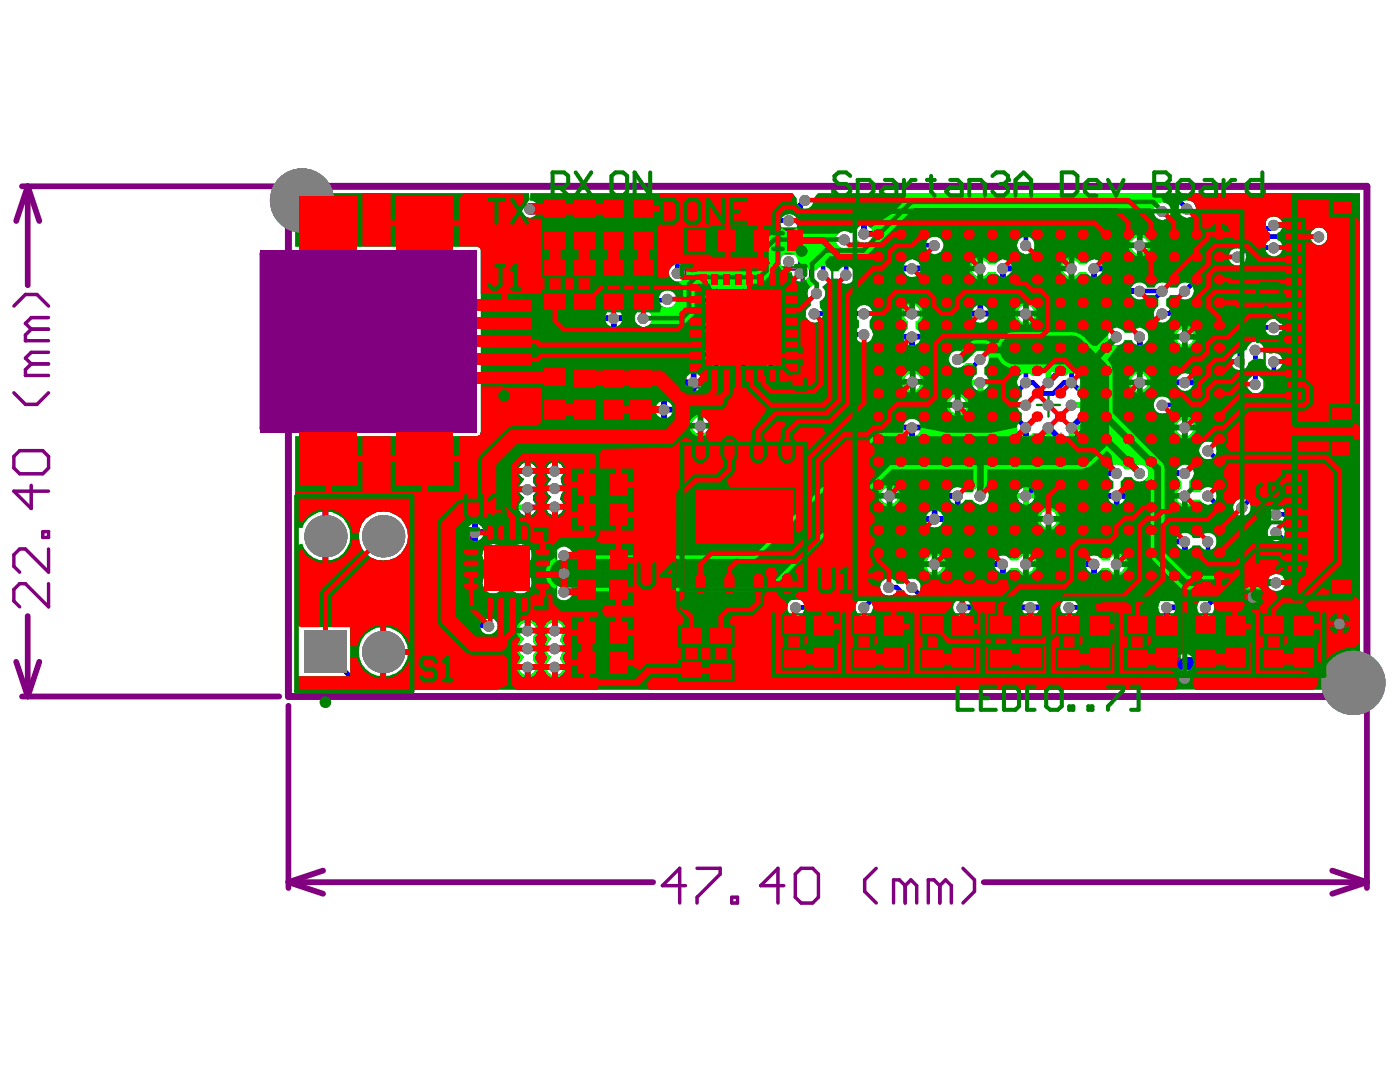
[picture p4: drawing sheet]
<svg xmlns="http://www.w3.org/2000/svg" width="265mm" height="203mm" viewBox="0 0 265 203" stroke-linecap="round" stroke-linejoin="round" font-family="sans-serif">
<g fill="none" stroke="#008000" stroke-width=".44">
<path d="M102.6 37.4h4.7v10.3h-4.7zM108.2 37.4h4.8v10.3h-4.8zM113.9 37.4h4.7v10.3h-4.7zM119.4 37.4h4.7v10.3h-4.7zM157.5 35.7h81.8v81.8h-81.8zM102.6 48.6h4.7v10.3h-4.7zM102.9 53.7h4.2M102.9 42.6h4.2M105 40.5v4.2M105 51.8v4M108.2 48.6h4.8v10.3h-4.8zM108.5 53.7h4.2"/>
<path d="M108.5 42.6h4.2M110.6 40.5v4.2M110.6 51.8v4M113.9 48.6h4.7v10.3h-4.7zM114.1 53.7h4.1M114.1 42.6h4.1M116.2 40.5v4.2M116.2 51.8v4M119.4 48.6h4.7v10.3h-4.7zM119.8 53.7h4M119.8 42.6h4M121.7 40.5v4.2"/>
<path d="M121.7 51.8v4M129.3 50.6h22.8v22.7h-22.8zM129.5 43.2h10.4v4.7h-10.4zM132.7 45.5h4M134.6 43.6v4M140.8 59.8v4.3M142 43.2h10.4v4.7h-10.4zM145.1 45.5h4.1M147.2 43.6v4M168.7 53.5h7.7v3.1h-7.7zM171.3 55.1h2.6M172.6 53.7v2.7"/>
<path d="M181.7 45h7.6v2.9h-7.6zM184.2 46.4h2.6M185.5 45.1v2.6M198.8 45h7.8v2.9h-7.8zM201.5 46.4h2.5M202.8 45.1v2.6M207.5 57.9h7.8v3h-7.8zM210 59.3h2.6M211.3 58.1v2.5M216.1 49.3h7.7v2.9h-7.7zM218.6 50.8h2.7M220 49.5v2.5"/>
<path d="M102.6 69.3h4.7v10.3h-4.7zM102.9 74.4h4.2M105 72.3v4.2M108.2 69.3h4.8v10.3h-4.8zM108.5 74.4h4.2M110.6 72.3v4.2M113.9 69.3h4.7v10.3h-4.7zM114.1 74.4h4.1M116.2 72.3v4.2M119 69.3h4.7v10.3h-4.7zM119.3 74.4h4.1M121.3 72.3v4.2"/>
<path d="M138.6 62h4.2M168.7 75.1h7.7v3.1h-7.7zM171.3 76.6h2.6M172.6 75.3v2.6M177.3 79.4h7.8v3h-7.8zM181.2 79.6v2.6M181.7 62.2h7.6v3h-7.6zM184.2 63.7h2.6M185.5 62.4v2.6M188.3 72.7h3v7.7h-3zM188.6 76.6h2.5M189.8 75.3v2.6"/>
<path d="M190.2 62.2h7.8v3h-7.8zM190.2 66.4h7.8v3.1h-7.8zM192.8 63.7h2.7M192.8 68h2.7M194.1 62.4v2.6M194.1 66.7v2.6M196.2 76.6h4.4M198.4 74.4v4.4M198.8 66.4h7.8v3.1h-7.8zM201.5 68h2.5M202.8 66.7v2.6M205.5 72.7h3.1v7.7h-3.1z"/>
<path d="M205.7 76.6h2.7M207.1 75.3v2.6M209.8 68.4h3v7.8h-3zM210 72.3h2.6M211.3 71v2.6M218.2 66.4h7.8v3.1h-7.8zM220.8 68h2.5M222.1 66.7v2.6M86.6 98.4h18.6v18.5h-18.6zM108.8 89.3h10.4v4.7h-10.4zM108.8 94.9h10.4v4.8h-10.4zM112 97.3h4.1"/>
<path d="M112 91.7h4.1M114 89.6v4.1M114 95.2v4.2M171.1 85.7h3v7.7h-3zM171.3 89.5h2.6M172.6 88.2v2.6M179.9 80.9h2.5M181.7 88h7.6v3.1h-7.6zM184.2 89.5h2.6M185.5 88.2v2.6M190.2 85.9h7.8v3h-7.8zM192.8 87.3h2.7"/>
<path d="M194.1 86v2.7M198.8 85.9h7.8v3h-7.8zM198.8 92.4h7.8v2.9h-7.8zM201.5 87.3h2.5M201.5 93.8h2.5M202.8 86v2.7M202.8 92.6v2.5M207.5 83.7h7.8v3h-7.8zM210 85.3h2.6M211.3 84v2.5M217.8 83.7h7.7v3h-7.7zM220.4 85.3h2.6"/>
<path d="M220.4 96.6h7.8v3.1h-7.8zM221.7 84v2.5M223 98.2h2.5M224.2 96.9v2.6M93.7 107.6h4.4M95.9 105.5v4.3M108.8 103.5h10.4v4.7h-10.4zM108.8 109.1h10.4v4.7h-10.4zM108.8 117.3h10.4v4.7h-10.4zM112 119.7h4.1M112 111.5h4.1M112 105.9h4.1"/>
<path d="M114 103.9v4M114 109.5v4M114 117.7v4M128.4 118.4h4.8v10.3h-4.8zM134.1 118.4h4.7v10.3h-4.7zM148 116.2h4.7v10.4h-4.7zM150.3 119.4v4.1M153.6 116.2h4.7v10.4h-4.7zM155.9 119.4v4.1M161.2 116.2h4.7v10.4h-4.7zM163.5 119.4v4.1M166.8 116.2h4.7v10.4h-4.7z"/>
<path d="M169.1 119.4v4.1M173 100.9h7.8v3.1h-7.8zM174.1 116.2h4.7v10.4h-4.7zM175.6 102.4h2.6M176.4 119.4v4.1M176.9 101.1v2.7M179.7 116.2h4.7v10.4h-4.7zM182.1 119.4v4.1M187 116.2h4.7v10.4h-4.7zM189.3 119.4v4.1M190.2 100.9h7.8v3.1h-7.8zM192.6 116.2h4.7v10.4h-4.7z"/>
<path d="M192.8 102.4h2.7M194.1 101.1v2.7M195 119.4v4.1M199.9 116.2h4.7v10.4h-4.7zM202.3 119.4v4.1M205.5 116.2h4.7v10.4h-4.7zM207.5 100.9h7.8v3.1h-7.8zM207.9 119.4v4.1M210 102.4h2.6M211.3 101.1v2.7M212.8 116.2h4.8v10.4h-4.8zM215.3 119.4v4.1"/>
<path d="M218.4 116.2h4.8v10.4h-4.8zM220.8 119.4v4.1M225.8 116.2h4.7v10.4h-4.7zM228.2 119.4v4.1M231.3 116.2h4.8v10.4h-4.8zM233.7 119.4v4.1M238.7 116.2h4.8v10.4h-4.8zM241.1 119.4v4.1M244.2 116.2h4.9v10.4h-4.9zM246.6 119.4v4.1M108.8 122.9h10.4v4.7h-10.4zM112 125.3h4.1"/>
<path d="M114 123.2v4.1M128.7 123.6h4.2M130.8 121.5v4.1M134.4 123.6h4.1M136.4 121.5v4.1M148.3 121.4h4.1M153.9 121.4h4M161.6 121.4h4M167.1 121.4h4.1M174.5 121.4h4M180 121.4h4.1M187.4 121.4h4"/>
<path d="M192.9 121.4h4.1M200.3 121.4h4M205.8 121.4h4.1M213.2 121.4h4M218.8 121.4h4.1M226.1 121.4h4M231.7 121.4h4.1M239 121.4h4.1M244.6 121.4h4.1"/>
</g>
<path d="M127.3 82.1h26.9v31.3h-26.9z" fill="none" stroke="#008000" stroke-width=".22"/>
<g fill="none" stroke="#800080" stroke-width=".44">
<path d="M102.9 38.8h4.2v7.5h-4.2zM108.5 38.8h4.2v7.5h-4.2zM114.1 38.8h4.1v7.5h-4.1zM119.8 38.8h4v7.5h-4zM161.8 40h73.3v73.3h-73.3zM49.3 47.9h37.1v33.2h-37.1zM102.9 50.1h4.2v7.4h-4.2zM108.5 50.1h4.2v7.4h-4.2zM114.1 50.1h4.1v7.4h-4.1zM119.8 50.1h4v7.4h-4zM129.7 51h22v21.9h-22zM130.9 43.6h7.6v4h-7.6z"/>
<path d="M143.5 43.6h7.3v4h-7.3zM170.2 53.7h4.8v2.7h-4.8zM183.1 45.1h4.8v2.6h-4.8zM200.4 45.1h4.7v2.6h-4.7zM209 58.1h4.7v2.5h-4.7zM217.6 49.5h4.8v2.5h-4.8zM102.9 70.7h4.2v7.6h-4.2zM108.5 70.7h4.2v7.6h-4.2zM114.1 70.7h4.1v7.6h-4.1zM119.3 70.7h4.1v7.6h-4.1zM170.2 75.3h4.8v2.6h-4.8zM178.8 79.6h4.7v2.6h-4.7z"/>
<path d="M183.1 62.4h4.8v2.6h-4.8zM188.6 74.2h2.5v4.8h-2.5zM191.7 62.4h4.7v2.6h-4.7zM191.7 66.7h4.7v2.6h-4.7zM200.4 66.7h4.7v2.6h-4.7zM205.7 74.2h2.7v4.8h-2.7zM210 69.9h2.6v4.7h-2.6zM219.7 66.7h4.7v2.6h-4.7zM110.3 89.6h7.5v4.1h-7.5zM110.3 95.2h7.5v4.2h-7.5zM129.7 84.6h22v26.3h-22zM171.3 87.1h2.6v4.8h-2.6z"/>
<path d="M183.1 88.2h4.8v2.6h-4.8zM191.7 86h4.7v2.7h-4.7zM200.4 86h4.7v2.7h-4.7zM200.4 92.6h4.7v2.5h-4.7zM209 84h4.7v2.5h-4.7zM219.3 84h4.7v2.5h-4.7zM221.9 96.9h4.7v2.6h-4.7zM89.1 100.8h13.6v13.6h-13.6zM110.3 103.9h7.5v4h-7.5zM110.3 109.5h7.5v4h-7.5zM110.3 117.7h7.5v4h-7.5zM128.7 120h4.2v7.2h-4.2z"/>
<path d="M134.4 120h4.1v7.2h-4.1zM148.3 117.8h4.1v7.3h-4.1zM153.9 117.7h4v7.5h-4zM161.6 117.8h4v7.3h-4zM167.1 117.7h4.1v7.5h-4.1zM174.5 117.8h4v7.3h-4zM174.6 101.1h4.7v2.7h-4.7zM180 117.7h4.1v7.5h-4.1zM187.4 117.8h4v7.3h-4zM191.7 101.1h4.7v2.7h-4.7zM192.9 117.7h4.1v7.5h-4.1zM200.3 117.8h4v7.3h-4z"/>
<path d="M205.8 117.7h4.1v7.5h-4.1zM209 101.1h4.7v2.7h-4.7zM213.2 117.8h4v7.3h-4zM218.8 117.7h4.1v7.5h-4.1zM226.1 117.8h4v7.3h-4zM231.7 117.7h4.1v7.5h-4.1zM239 117.8h4.1v7.3h-4.1zM244.6 117.7h4.1v7.5h-4.1zM110.3 123.2h7.5v4.1h-7.5z"/>
<circle cx="147.9" cy="54.8" r="2.19"/>
<circle cx="93.3" cy="110.3" r="2.19"/>
<circle cx="133.7" cy="106.9" r="2.19"/>
</g>
<g fill="none" stroke="#800080" stroke-width="1.1">
<path d="M4.2 35.2h48.6M5.3 35.2v18.8M5.3 35.2l2.1 6.6M5.3 35.2l-2.2 6.6M5.3 116.6v15.2M3.1 125.2l2.2 6.6M4.2 131.8h48.6M7.4 125.2l-2.1 6.6M54.6 133.5v34.5M258.7 133.5v34.5M54.6 166.9l6.5 2.2M54.6 166.9h69"/>
<path d="M61.1 164.7l-6.5 2.2M186.2 166.9h72.5M252.1 164.7l6.6 2.2M258.7 166.9l-6.6 2.2"/>
</g>
<g fill="none" stroke="#800080" stroke-width=".66">
<path d="M2.6 57.9l2.2-2.2h2.2l2.2 2.2M2.6 74.3l2.2 2.2h2.2l2.2-2.2M5.9 68.8l-1.1 1.1v1.1h4.4M5.9 62.3l-1.1 1.1v1.1h4.4M5.9 68.8h3.3M5.9 62.3h3.3M9.2 66.7h-3.3l-1.1 1.1 1.1 1M9.2 60.1h-3.3l-1.1 1.1 1.1 1.1M3.7 85.3h4.4l1.1 1.1v2.1l-1.1 1.1h-4.4l-1.1-1.1v-2.1zM5.9 91.8v4.4l-3.3-3.3h6.6M8.1 100.6h1.1v1.1h-1.1zM9.2 103.9v4.3l-4.4-4.3h-1.1l-1.1 1.1v2.2l1.1 1"/>
<path d="M9.2 110.4v4.4l-4.4-4.4h-1.1l-1.1 1.1v2.2l1.1 1.1M129.7 167.6h-4.4l3.3-3.3v6.5M131.9 164.3h4.4v1.1l-4.4 4.4v1M138.5 169.8h1.1v1h-1.1zM148.3 167.6h-4.4l3.3-3.3v6.5M151.6 164.3h2.2l1.1 1.1v4.4l-1.1 1h-2.2l-1.1-1v-4.4zM165.8 164.3l-2.2 2.2v2.2l2.2 2.1M171.3 167.6l-1.1-1.1h-1.1v4.3M171.3 167.6v3.2M171.3 167.6l1.1-1.1 1.1 1.1v3.2M177.8 167.6l-1-1.1h-1.1v4.3M177.8 167.6v3.2"/>
<path d="M177.8 167.6l1.1-1.1 1.1 1.1v3.2M182.2 164.3l2.2 2.2v2.2l-2.2 2.1"/>
</g>
<path d="M54.6 35.2h204.1v96.6h-204.1z" fill="none" stroke="#800080" stroke-width="1.3"/>
<path d="M49.3 47.3h40.9v34.5h-40.9z" fill-rule="evenodd" fill="#800080"/>
<g fill="#00f">
<path d="M167.1 112.8l.5-.2 .6 .1 .7-.1 .4-.3 10.1 10.1-.7 1.2h-8l-3.2-3.3-2.8-4.2 .4-.5 .2-.7h-.1z"/>
<path d="M182.1 114.4h2l-.1-.2 1.6-1.1h5.8l1.7 1.1-.2 .2h4.1v-.2l1.5-1.1h1.7l.6 1.1a1.57 1.57 0 0 0 .9 2.3l.6 .2 1.3-.7h14.2l.1-.1 1.3 .3 .1 .3 1 .5v-2.1h.5v-.5h2v-.2l1.6-1.1h1.6l1 .6a1.69 1.69 0 0 0 .2 2.6 1.69 1.69 0 0 0 2.5-.7l.1-.7 3.2-3.2 .2-.4 .1-.4v-11.7l1.1-1.7a1.61 1.61 0 0 0 2.3-1.6l.5-.6h2.2l.6 1.2a1.88 1.88 0 0 0 .9 2.3l-.6 .8a1.7 1.7 0 0 0-.3 1.9 1.7 1.7 0 0 0 1.6 .9l1.8 1.8v3.9l-1.1 .6a1.68 1.68 0 0 0-2.4 1.4 1.68 1.68 0 0 0 2.3 1.6l.1-.1 1.1 .7v5.7l-1.1 1h-60.2l-.6-1.1 .4-.9a1.94 1.94 0 0 0 2.2-1.5h-2zM221.4 115.5v1.5a1.74 1.74 0 0 0 1.4-1.5zM195.6 115.5v1.5l.8-.5 .6-.7v-.3zM192.9 115.5a2.05 2.05 0 0 0 1.6 1.5v-1.5z"/>
<path d="M55.9 36.6h44.2l.1 1.3a1.63 1.63 0 0 0-1.6 1.3 1.63 1.63 0 0 0 1 1.8 1.66 1.66 0 0 0 2.3-1.1 1.66 1.66 0 0 0-1.6-2l.1-1.3h49.6l.7 .9v.4l-.3 .7v1l-1 .9a1.4 1.4 0 0 0-1.3 .5h-18.6l-.4 .2a3.8 3.8 0 0 0-2 2.3v7a1.65 1.65 0 0 0 0 2.3 1.65 1.65 0 0 0 2.3 0 1.65 1.65 0 0 0 0-2.3v-6.6l.5-.7h18.2a1.4 1.4 0 0 0 1.3 .6l1 .9v2.3l-1.1 .8a1.64 1.64 0 0 0-1.6 1.7 1.64 1.64 0 0 0 1.6 1.6l.5 .6 .2 .5 .3 .6 .8 .7-.3 .6v6.1l.4 .8 3.4 3.3 .4 .1h7.3a1.67 1.67 0 0 0 2.5 0 1.67 1.67 0 0 0-.2-2.4v-1.4l.1-.1a1.48 1.48 0 0 0 0-2.3 1.6 1.6 0 0 0-2.4 0h-6.8l-.3-1.2a1.63 1.63 0 0 0 .4-2.7l1.4-1.1 .3-.4h1.3a1.68 1.68 0 0 0 2.5 .6 1.68 1.68 0 0 0 .1-2.6v-.9l2.4-2.4h7.8l.3 1.3-.6 .5-.5 .6v.3h4v-.3l-.5-.6-.6-.5 .3-1.3h1.9v.1a1.69 1.69 0 0 0 2.6-.2 1.69 1.69 0 0 0-.8-2.5 1.53 1.53 0 0 0-1.8 .4h-9.2l-.5-.5h-2.5v-.6h-.5v-1.9a4.3 4.3 0 0 0-2 1.8 1.75 1.75 0 0 0-2.7 .6v.4h-.9l-.4-1.3 3.6-3.5h30.9l1.6 1.4v3.5h-.2a1.69 1.69 0 0 0 .3 2.6 1.69 1.69 0 0 0 2.5-.7 1.53 1.53 0 0 0-.5-1.9v-3.9l-.1-.5-.7-.8 .4-1.2h22.8l.7 .9a1.66 1.66 0 0 0 1.6 2 1.66 1.66 0 0 0 1.7-1.9l.3-.2 1.2 .6a1.68 1.68 0 0 0 2.8 .5 1.68 1.68 0 0 0-.6-2.7l-.5-.9 .2-.5h32.4v93.9h-31.2l-.6-1.2a1.68 1.68 0 0 0-.9-2.6 1.68 1.68 0 0 0-2.1 1.7l-.5 .5h-116l-.4-1.3 .5-.3a1.74 1.74 0 0 0-.2-2.5l.2-.9 .3-.5a1.6 1.6 0 0 0-.5-2l.2-1 .3-.6a1.67 1.67 0 0 0-1.8-2.2 1.67 1.67 0 0 0-.9 2.8l.5 .4-.5 .7a1.75 1.75 0 0 0 .5 2.7l-.8 1.3a1.68 1.68 0 0 0 .7 2.1l-.3 1.3h-2.9l-.5-1.3 .5-.3a1.48 1.48 0 0 0 0-2.3l-.2-.2 .2-.9a1.62 1.62 0 0 0-.2-2.5l.2-1 .4-.6a1.54 1.54 0 0 0-1-2 1.65 1.65 0 0 0-2.2 .9 1.65 1.65 0 0 0 1 2.1l-1 1.2a1.61 1.61 0 0 0 1 2.2l-1 1.3a1.6 1.6 0 0 0 .9 2.1l-.4 1.3h-23l-.4-1.3 .8-.6 .9-1.1 .5-1.2 .2-.8h-5.2v-.5h-.5v-5.2l-.8 .1a5.2 5.2 0 0 0-3.6 4h-1.3v-3.7h-9.4l-1-.8v-13.3l1.3-.5 .8 1.1 1.1 .7 1.2 .6 .7 .1v-10.2l-.7 .1-1.2 .6-1.1 .9-.8 .9-1.3-.5v-15.8h33l.6 1.2-2.5 2.4-.4 .8v28l.4 .8 3.5 3.5 .7 .3a1.69 1.69 0 0 0 2.4 .2 1.69 1.69 0 0 0 .2-2.4 1.69 1.69 0 0 0-2.4-.2l-2.5-2.6v-10.8l.5-.4v-5.1l-.5-.5v-10.2l4.4-4.5 .3-.8v-22.3l1.9-2h18.4l.5 1.2-.2 .6h4l-.3-.6 .7-1.2h1.3l.6 1.1a1.7 1.7 0 0 0 .1 2.4 1.7 1.7 0 0 0 2.3 0 1.48 1.48 0 0 0 0-2.3l.8-1.2h1.6l.4 .2a1.67 1.67 0 0 0 2.1-.8 1.67 1.67 0 0 0-.7-2.2 1.67 1.67 0 0 0-2.2 .6h-30.3l-2.4 2.4-1.2-.5v-10.3l-.2-.5-.6-.2h-34.3zM164.1 42.3v1.4h1.5a2.16 2.16 0 0 0-1.5-1.4zM205.4 44.2v1.7h1.9v-1.7zM188.2 44.2v1.7h1.9v-1.7zM222.7 48.6v1.6h1.7v-1.6zM214.5 45.2a1.72 1.72 0 0 0 0 2.5 2.4 2.4 0 0 0 1.3 2.7v2.5l-.1 .1a1.96 1.96 0 0 0-2.1 1.5h2.1v1.1h-2.1l.2 .4-.6 1.2h-2.1v.5h-3.8v3.4h.7l.1 .9 1.6 1.6a1.68 1.68 0 0 0 1 1.7 1.68 1.68 0 0 0 1.9-.5h1.3l.9 .9h.3v-2h1.1v2h.3l.6-.6 .5-.6 1.3 .4v1.3h-.9v3.5h3.9v.5l.9 .6-.5 .7v.3h4l-.5-1 .8-.6v-1.7h-2.4v-1.1h2.4v-1.6l-.4-.1-.4-1.2a1.67 1.67 0 0 0-.6-2.2 1.67 1.67 0 0 0-2.2 .3h-2.6l-1.3 1.3-1.3-.2a2.07 2.07 0 0 0-1.9-2.1v-1.7h-2.4v-1.1h2.4v-1.7l.6-.1 1.5-1.2 .4 .8 .5 .2v1.3a1.7 1.7 0 0 0-.1 2.5 1.7 1.7 0 0 0 2.5-.1l.8-.3 1.8-1.7h2.4l.9-.4 3.7-3.9 .1-.5v-3.3l1-.9h.8a1.65 1.65 0 0 0 1.9 .7 1.65 1.65 0 0 0 1.1-1.7l.6-.6h3.5a1.54 1.54 0 0 0 1.5 .7 1.54 1.54 0 0 0 1.2-1.1l.1-.7 .9-.9h4.8a1.65 1.65 0 0 0 2.4 0 1.65 1.65 0 0 0 0-2.4 1.65 1.65 0 0 0-2.4 .1h-4.8l-.9-1a1.63 1.63 0 0 0-1.3-1.6 1.63 1.63 0 0 0-1.9 1h-5.5l-.8 .4-5.7 5.7-.3 .7v1.8l-1.4 1.4-1.4-.4v-.3h-2.3v-.5h-.5v-2.2h-1.9v.4h-2l-.9-.8v-.6a1.66 1.66 0 0 0 0-2.3 1.66 1.66 0 0 0-2.3-.1zM207.6 51.3v1.5a1.78 1.78 0 0 0 1.4-1.5zM198.6 44.7v3.5h.5l.4 .4v.4l1.5 1.7a1.7 1.7 0 0 0 1.1 1.6 1.7 1.7 0 0 0 1.9-.4h1.3l.9 .9h.3v-2h.6v-.6h1.9a1.69 1.69 0 0 0-1.7-1.5v-1.7h-2.4v-.6h-.6v-2.2h-1.8v.5zM190.3 51.3v1.5h.3l.7-.6 .5-.9zM181.5 44.7v3.5h.3l.4 .4 .4 .8 1.3 1.3a1.64 1.64 0 0 0 1 1.6 1.64 1.64 0 0 0 1.8-.4h1.3l1 .9h.2v-2h.6v-.6h2a1.96 1.96 0 0 0-1.7-1.5v-1.7h-2.4v-.6h-.6v-2.2h-1.8v.5zM136.1 54.3v2.5h-.6v.6h-2.4l.1 .4 .7 .9v1.3l-.7 1-.1 .4h2.4v1.1h-2.4l.1 .4 .7 1v1.3l-.7 .9-.1 .4h2.4v.6h.6v2.5l.4-.1 .9-.5 .1-.3h1.3l.1 .3 .9 .5 .4 .1v-2.5h1.1v2.5l.5-.1 .8-.8h1.3l.2 .3 .8 .5 .5 .1v-2.5h.5v-.6h2.4l-.1-.4-.6-.9v-1.3l.6-1 .1-.4h-2.4v-1.1h2.4l-.1-.4-.6-1v-1.3l.6-.9 .1-.4h-2.4v-.6h-.5v-2.5l-.5 .1-.8 .5-.2 .3h-1.3l-.8-.8-.5-.1v2.5h-1.1v-2.5l-.4 .1-.9 .5-.1 .3h-1.3l-.1-.3-.9-.5zM146.5 54.3v2h1.8a2.37 2.37 0 0 0-1.8-2zM133.8 54.9l-.6 .9-.1 .5h1.9v-2l-.5 .1zM186.1 57.4v1.4h1.4a1.78 1.78 0 0 0-1.4-1.4zM184 57.9l-.5 .7v.2h1.5v-1.4zM183.5 59.9v.3l.5 .5-.7 1.3h-1.8v3.5l-.3 .8a1.64 1.64 0 0 0-1.5 2.3 1.64 1.64 0 0 0 2.7 .5h1.4l.2 .4 .4 .2v1.3a1.66 1.66 0 0 0-.1 2.4 1.66 1.66 0 0 0 2.4 0h.4l1 .9v2.1h-.4v1.9h2.1v.5h.5v2.3h1.8a1.94 1.94 0 0 0 1.5 1.9v-2.1h1.1v2.1l.9-.6 .3-.4h1.3l.6 .4 .5 .1 1.1 1.1v1.1l-1 .9h-4v-.4h-1.9v4.3h1.9l.6 .7v1l-1 1a1.93 1.93 0 0 0-1.6 1.6 1.77 1.77 0 0 0 1.1 1.5 1.77 1.77 0 0 0 1.8-.3l.4-.5 .1-.6 1.6-1.7 1.2 .4v1.6a2.46 2.46 0 0 0-1.3 2.8 1.62 1.62 0 0 0 .1 2.5l-.3 1.2h-2.7v-.4h-1.9v2.1h-.5v.6h-2.4v1.7a2.04 2.04 0 0 0-1.8 1.5h2v.5h.5v2.1l1-.6 .2-.3h1.3a1.7 1.7 0 0 0 1.9 .4 1.7 1.7 0 0 0 1.1-1.6l1.5-1.6 .1-.9h.8v-3.5l.2-.9a1.68 1.68 0 0 0 1.6-1 1.68 1.68 0 0 0-.4-1.8l-.1-.6 .9-.8h2.1v.4h1.8v-4.3h-1.8v.5h-3.9l-1-.3-.1-.2v-1.6l.9-1h4.1v.4h1.8v-4.3h-1.8l-.7-.7v-1.4a4.7 4.7 0 0 0 2.5-1.6l.1-.5 .9-.3h3.5v-3.9h.4v-.4h3.9v-.9h.8l1.7-1.5a1.68 1.68 0 0 0 1.7-2.1 1.68 1.68 0 0 0-2.6-1l-1.2-.5v-2.6h-1.6v2.4h-.6v.5h-2.2v1.3h-1.5v2.4h-1.1v-2.4h-1.1l-.6-1.1 .4-.7h2.1v-1.7h-2.4v-.5h-.6v-2.2h-1.8v.4h-4.3v-4.2h-.8l-.1-.9-1.5-1.7a1.65 1.65 0 0 0-1.9-1.7 1.65 1.65 0 0 0-1.3 2.3l.2 .3-.6 1.2h-4.2l-.6-1.2 .1-.4zM116.7 60.7v1.6a2.05 2.05 0 0 0 1.5-1.6zM114.2 60.7a1.74 1.74 0 0 0 1.4 1.6v-1.6zM168.4 53.3v3.5h.5l.4 .4 .3 .8 1.4 1.3 .1 .7 .4 .6v1.4l-.4 .2-.5 .6v.4h4v-.4l-.5-.6-.4-.2v-1.4a1.75 1.75 0 0 0 .2-2.3l.7-1.1h2.5v-1.6h-2.3v-1.1h2.3v-1.6h-2.1l-.5-1.1 .1-.5h-4v.3l.5 .6-.7 1.1zM218.8 75.4a1.67 1.67 0 0 0 0 2.4 1.67 1.67 0 0 0 2.4-.1h16.4l.4-.1 .4-.2 3.4-3.4 .4-.9v-3.5a1.64 1.64 0 0 0 .3-2.1 1.64 1.64 0 0 0-2.1-.6l-.9-.2-.2-.5a1.74 1.74 0 0 0-2.4-1.4l-.9-.5 .4-1.3h3.5a1.63 1.63 0 0 0 2.3 .1 1.63 1.63 0 0 0 0-2.3 1.63 1.63 0 0 0-2.3 .1h-4.4a3.4 3.4 0 0 0-2 1.5v4.8a1.67 1.67 0 0 0-.2 2.2 1.67 1.67 0 0 0 2.1 .5l.6 .4 .4 1.3a1.65 1.65 0 0 0 .5 2.6l-.4 1.3h-11l-.4-1.3 .7-.4 .5-.9h-4v.2l.5 .7 .7 .4-.5 1.3h-1.8a1.6 1.6 0 0 0-2.4-.1zM173.1 64.3v1.4a1.78 1.78 0 0 0 1.5-1.4zM170.6 64.3a1.78 1.78 0 0 0 1.5 1.4v-1.4zM205.4 65.8v1.6h1.9v-1.6zM146.5 67.6v2a2.37 2.37 0 0 0 1.8-2zM133.1 67.6a2.37 2.37 0 0 0 1.9 2v-2zM209.1 67.8v1.8h1.7v-1.8zM131.8 70.3v1.5h1.4a1.74 1.74 0 0 0-1.4-1.5zM129.7 70.8l-.4 .7v.3h1.4v-1.5zM131.8 72.9v1.4a1.78 1.78 0 0 0 1.4-1.4zM129.3 72.9a1.78 1.78 0 0 0 1.4 1.4v-1.4zM126.2 75.4v1.5h1.4v-.3l-.5-.6zM124.1 76l-.5 .9h1.5v-1.5zM126.2 78v1.5a2.3 2.3 0 0 0 1.4-1.5zM123.6 78l.5 .9 .7 .6h.3v-1.5zM187.7 79.4v1.7h1.5v-1.7zM130.8 80.5a1.67 1.67 0 0 0 3.3 0 1.67 1.67 0 0 0-3.3 0zM173.1 81.4v1.6a1.74 1.74 0 0 0 1.5-1.6zM170.6 81.4a1.74 1.74 0 0 0 1.5 1.6v-1.6zM171.5 71l-.3 .6-.2 .6h.1l-1.7 1.8-.1 .9h-.9v3.5h2l.7 1.1-.5 .6v.2h4l-.1-.4 .5-1.1h1.6v1.5h2.5v.6h.5v2.2h1.9v-.5h3.8v-3.5h-.8l-.1-.7-.2-.5-1.3-1.2a1.65 1.65 0 0 0-2-1.7 1.65 1.65 0 0 0-1.2 2.3l.2 .3-.6 1.1h-2.2v-1.5h-2.3v-1.1h2.3v-1.7h-2.5l-.7-1.2a1.63 1.63 0 0 0-.1-2.3 1.63 1.63 0 0 0-2.3 .1zM176.6 81.4v1.7h1.9v-1.7zM217.1 83.1v1.6h1.9v-1.6zM206.8 83.1v2.1h-1.4v4.3h1.9v-2.2h1.6l.6 1.2-.2 .5h2v1.1h-2v.2l.6 .8 .7 .4-1.3 1.5v.3h4.1l-.8-1.1 .2-1.1 .3-.5h1.3a1.68 1.68 0 0 0 2.3 .2 1.68 1.68 0 0 0 .3-2.3l.6-1.2h1.4v-1.5h-1.9v1.3l-.4 .4-1.2-.6v-3.4h-4v-.4h-1.7v2.2h-1.1v-2.2zM173.1 84.9v1.9h1.7v-1.9zM170.4 84.9v1.9h1.7v-1.9zM181 90.1v1.6a2.31 2.31 0 0 0-1.8 1.6h2v.5h.6v2.1l.9-.6 .3-.4h1.3a1.54 1.54 0 0 0 1.5 .6 1.54 1.54 0 0 0 1.2-1l.1-.7 1.6-1.6 .1-.9h.9v-1.8h1.7v-4.3h-1.8v2.6h-3.9v-.5h-1.8v2.2h-.6v.6zM181 87.3v1.7h1.8v-1.7zM170.4 87.9v2.6l-.8 .3-1.3 1.4a1.64 1.64 0 0 0-1.7 1.3 1.64 1.64 0 0 0 1.1 1.8l.6 .3a1.91 1.91 0 0 0 1.7-1.8l.8-.2h3.5v-3.8h.5v-1.9zM205.4 91.7v1.6h1.9v-1.6zM179.2 94.3a2.05 2.05 0 0 0 1.5 1.6v-1.6zM211.9 94.3v1.6a2.05 2.05 0 0 0 1.5-1.6zM209.3 94.3v.4l.6 .6 .9 .6v-1.6zM205.4 94.3v1.7h1.9v-1.7zM103.8 87.9a1.75 1.75 0 0 0 .5 2.7 2.07 2.07 0 0 0-.5 3l.5 .4a2.16 2.16 0 0 0-.5 3.1 1.72 1.72 0 0 0 2.5-.1 1.72 1.72 0 0 0-.3-2.5l.2-.9a1.73 1.73 0 0 0 0-2.3l-.1-.9a1.7 1.7 0 0 0 .1-2.4 1.7 1.7 0 0 0-2.4-.1zM177.4 96.1v1.5h1.5a2.05 2.05 0 0 0-1.5-1.5zM175.4 96.6l-.5 .7v.3h1.4v-1.5zM98.7 87.9a1.61 1.61 0 0 0 .5 2.7l-.5 .8a1.61 1.61 0 0 0 .5 2.7l-.5 .7a1.65 1.65 0 0 0-.1 2.3 1.65 1.65 0 0 0 2.4 0 1.65 1.65 0 0 0 0-2.3l-.2-.2 .2-.9a1.48 1.48 0 0 0 0-2.3l-.2-.2 .2-.9a1.66 1.66 0 0 0 0-2.4 1.66 1.66 0 0 0-2.3 0zM90.5 98.7v1.4h1.4a1.78 1.78 0 0 0-1.4-1.4zM206.8 100.3v1.6h1.9v-1.6zM189.6 100.3v1.6h1.8v-1.6zM90.5 101.2v1.6a1.74 1.74 0 0 0 1.4-1.6zM91.9 103.5a2.03 2.03 0 0 0 .6 3.4v1.3a2.12 2.12 0 0 0-.7 3.5 2.12 2.12 0 0 0 3.5-.6h1.3a2.14 2.14 0 0 0 3.4 .6 2.14 2.14 0 0 0-.6-3.5v-1.3a2.1 2.1 0 0 0 .6-3.4 2.1 2.1 0 0 0-3.4 .7h-1.3a2.09 2.09 0 0 0-3.4-.7zM222.3 103a1.78 1.78 0 0 0 1.4 1.4v-1.4zM62.1 96.3v10.2a5.2 5.2 0 0 0 4.5-3.7v-.7h1.3a4.7 4.7 0 0 0 5.6 3.9 4.7 4.7 0 0 0 3.7-5.7 4.7 4.7 0 0 0-5.9-3.4 4.6 4.6 0 0 0-3.4 3.9h-1.3v-.7a5.6 5.6 0 0 0-4.5-3.8zM206.8 103v1.7a2.02 2.02 0 0 0-1.8 1.5h2.1v.5h.5v2.1l1-.6 .2-.3h1.3a1.61 1.61 0 0 0 2.7-.5l.3-.7h-.1l1.5-1.6 .1-.9h.9v-3.5h-4v-.4h-1.7v2.1h-.6v.6zM149.4 113.7a1.67 1.67 0 0 0 0 2.4 1.67 1.67 0 0 0 2.4-.1h8.3l9.4 9.4 .8 .4h51.6l.8-.4 1.2-1.1h21.4l.4-.1 .4-.2 3.5-3.5 .3-.8v-19.9l-.1-.3-.2-.4-5.6-5.6-.4-.2-.3-.2h-6.5l-.9 .4-.5 .6-1.3-.2-.8-1.1v-3.9l-.1-.5-.2-.4-2.8-2.7a1.63 1.63 0 0 0-1.3-1.8 1.63 1.63 0 0 0-1.8 1.1l-1.3-.4v-.7h-.4v-1.4a1.66 1.66 0 0 0 .1-2.3 1.66 1.66 0 0 0-2.3-.2 1.66 1.66 0 0 0-.3 2.3l-.5 1.2h-2.3v4.2h1.7l.6 1.2-.1 .5h1.9v1.1h-1.9v.2l.5 .8 .3 .2v1.3a1.65 1.65 0 0 0-.2 2.2l-.5 1.2h-2.7v1.6h2.4v1.1h-2.4v1.7h2.1l.6 1.1-.1 .4h1.9v.5h.6v2h.3l.7-.4 .2-.5 1.5 .2v1.3l-3.7 3.7h-4.3l-.4 .1-2.2 2.1h-40l-1.7-1.7 .9-1.1 .1 .3a1.75 1.75 0 0 0 2.4-1.7h-.1l1.5-1.6 .1-.9h.9v-3.5h-1.8l-.8-1.1 .5-.9h-4l.1 .5-.5 1.1h-2.1v1.6h2.4v1.1h-2.4v1.6h2.6l.6 1.2a1.55 1.55 0 0 0-.2 1.8l-.9 .9-.6-.6h-7l-1.8 1.9v2.2l-1.5 1.3-.7 .1-1.5 .8-.8-.4h-8.8a1.6 1.6 0 0 0-2.4-.1zM187.8 107.3a2.16 2.16 0 0 0 1.4 1.5v-1.5zM205 107.3a2.05 2.05 0 0 0 1.5 1.5v-1.5zM105.5 103.9a1.61 1.61 0 0 0 .6 2.7l-.6 .7a1.61 1.61 0 0 0 .6 2.7l-.6 .8a1.65 1.65 0 0 0 0 2.3 1.65 1.65 0 0 0 2.4 0 1.65 1.65 0 0 0-.1-2.3l-.1-.3 .1-.8a1.62 1.62 0 0 0-.1-2.5l.1-.9a1.61 1.61 0 0 0-.5-2.8l-.5-.2zM73.1 118.2v4.6h4.6l-.2-.8a5.6 5.6 0 0 0-4.4-3.8z"/>
</g>
<g fill="none" stroke="#00f" stroke-width=".88">
<path d="M152.4 37.9l-.9 .7M160.1 39.1l-4.3 4.4M126.3 56.6l-.2 .2M129.5 42.1l-1.3 1.4M149.3 41.7h-1.6l-.5 .4M160.1 49.5v2.5M170.4 55.1v2.1M183.3 46.4v2.2l2.2 2.2M170.4 74.4v2.2M181.2 76.6l2.1 2.2M183.3 63.7v2.1l-2.1 2.2M185.5 72.3h2.2"/>
<path d="M187.7 63.7v2.1l-2.2 2.2M192 63.7v4.3M195.5 72.3h-1.4l-2 2.2v2l-2.3 2.3h2.2M170.4 91.7l-2.1 2.1M187.7 91.7l-2.2 2.1M194.1 80.9l-2.1 2.2v4.2M72.5 101.5v.4M167.3 109l-1.2 1.2v2.2l-2.6 2.5M168.2 111.1h1.4M173.5 109l2.9 3M179.1 102.4v2.2M196.2 102.4v2.2"/>
</g>
<path d="M196.2 91.7l-2.1 2.1" fill="none" stroke="#00f" stroke-width="1.1"/>
<circle cx="192" cy="63.7" r=".44" fill="#00f"/>
<g fill="none" stroke="#00f" stroke-width=".88">
<path d="M192 39.1l2.1 2.2M194.1 59.3l2.1 2.2M200.6 46.4v2.2l2.2 2.2M209.2 59.3v2.2M220 55.1l-2.7 2.6M223.3 57.2l-2 2.1h-1.3M228.4 48.8v2.2M192 68l2.1 2.2M199.3 74.4l2.1-2.1h1.4l2.1 2.1M204.9 68l-2.1 2.2M211.3 74.4h2.2M220.8 63.7l-.8 .9v3.4"/>
<path d="M241.1 73.1l-3.5 3.5M200.6 93.8l-2.2 2.2M213.5 85.3v2M228.6 93.8l2.1 2.1M236.8 94.2l-1.7 1.8M213.5 102.4v2.2M219.5 109.8l-2.2 2.2M220.4 112l-3.1 2.9M228.6 102.4v3.1M230.7 107.3l-4.7 4.7M232.2 110.9l-4 4"/>
</g>
<path d="M200.6 68v2.2M200.6 83.1v4.2" fill="none" stroke="#00f" stroke-width="1.1"/>
<circle cx="237.6" cy="66.2" r=".44" fill="#00f"/>
<g fill="none" stroke="#00f" stroke-width=".88">
<path d="M151.5 38.6v13.1M160.1 39.1h31.9M224.7 39.5l-2-2h-63.2l-5.9 6v8.9l-1.6 1.7v6.1l3 3.1h8.5M126.1 56.8h-31.1l-2.5 2.5v22.9l-4.8 4.7v28l3.5 3.5h1.3M128.2 43.5v8.2M129.5 42.1h17.7M154.1 59.3h9.4M155.8 43.5v8.5M170.4 57.2l2.2 2.1M176.9 46.4h-13.8l-3 3.1M194.1 41.3v5.1M215.7 46.4v2.2l2.1 2.2"/>
<path d="M215.7 55.1h4.3M228.4 51l-4.2 4.1M241.1 46.8h-5.2l-1.7 1.8M241.1 42.6l-.7 .6h-6.4l-5.6 5.6M249.6 44.8h-15l-4.7 4.7v4.2l-3.6 3.5h-3M172.7 72.2l-2.3 2.2M183.3 78.8v2.1M185.5 68l-3.8 3.9M187.7 72.3l2.1 2.1M187.7 63.7h4.3M192 78.8l2.1 2.1M194.1 70.2v2.1"/>
<path d="M195.5 72.3l2 2.1h1.8M196.2 61.5v2.2M202.8 70.2v2.1M204.9 74.4h2.2M209.2 61.5l2.1 2.2M215.7 72.3l-2.2 2.1M220 76.6h17.6M220.8 63.7h3.4M237.6 66.2v6.5M241.1 62h-5.6l-.9 .8v5.6M241.1 68.4v4.7M170.4 91.7h2.2"/>
<path d="M187.7 89.5v2.2M198.4 96v2.2M213.5 87.3l2.2 2.2M224.2 93.8l2.2 2.2v2.2M224.2 80.9v3.9l-.4 .5M228.6 85.3l3.6 3.6v22M230.7 95.9v11.4M236.8 94.2h6.5l5.5 5.6v19.9l-3.5 3.5h-22l-1.4 1.5h-51.6l-9.7-9.8h-10M241.5 97.3h1.6l3.5 3.5v18.5l-2.4 2.4h-63.9l-10.7-10.6M167.3 109h6.2M176.4 112h40.9M179.1 104.6l-2.2 2.1"/>
<path d="M196.2 104.6l-2.1 2.1M202.3 114.9h15M213.5 104.6l-2.2 2.1M220.4 112h5.6M228.6 105.5l-4.4 4.3h-4.7M241.5 100.7l3 3.1v14.6l-1.7 1.8h-61.1l-9.1-9.1M61.6 123.4l6.8 6.6h154.2l1.6-1.7"/>
</g>
<path d="M196.2 68h4.4M200.6 70.2l-2.2 2.1M207.1 78.8h-2.2l-2.1 2.1M198.4 80.9l2.2 2.2M200.2 87.3h-4v4.4" fill="none" stroke="#00f" stroke-width="1.1"/>
<path d="M189.3 60.6v1.4l-1.6 1.7h4.3" fill="none" stroke="#00f" stroke-width="1.3"/>
<g fill="#808080">
<circle cx="100.2" cy="39.6" r="1.04"/>
<circle cx="106.7" cy="112" r="1.04"/>
<circle cx="149.2" cy="41.8" r="1.04"/>
<circle cx="128.1" cy="51.7" r="1.04"/>
<circle cx="154.5" cy="55.6" r="1.04"/>
<circle cx="219.9" cy="40" r="1.04"/>
<circle cx="116.1" cy="60.3" r="1.04"/>
<circle cx="121.7" cy="60.3" r="1.04"/>
<circle cx="149.2" cy="49.5" r="1.04"/>
<circle cx="151.4" cy="51.7" r="1.04"/>
<circle cx="152.3" cy="37.9" r="1.04"/>
<circle cx="163.5" cy="63.3" r="1.04"/>
<circle cx="224.6" cy="39.6" r="1.04"/>
<circle cx="125.6" cy="77.5" r="1.04"/>
<circle cx="237.5" cy="72.7" r="1.04"/>
<circle cx="182.1" cy="115" r="1.04"/>
<circle cx="220.8" cy="115" r="1.04"/>
<circle cx="195" cy="115" r="1.04"/>
<circle cx="89.9" cy="100.8" r="1.04"/>
<circle cx="228.5" cy="102.5" r="1.04"/>
<circle cx="219.9" cy="55.1" r="1.04"/>
<circle cx="215.6" cy="55.1" r="1.04"/>
<circle cx="194.1" cy="46.5" r="1.04"/>
<circle cx="194.1" cy="93.9" r="1.04"/>
<circle cx="202.7" cy="76.7" r="1.04"/>
<circle cx="202.7" cy="72.4" r="1.04"/>
<circle cx="224.2" cy="63.8" r="1.04"/>
<circle cx="211.3" cy="63.8" r="1.04"/>
<circle cx="215.6" cy="63.8" r="1.04"/>
<circle cx="215.6" cy="72.4" r="1.04"/>
<circle cx="189.7" cy="50.8" r="1.04"/>
<circle cx="194.1" cy="59.4" r="1.04"/>
<circle cx="185.4" cy="59.4" r="1.04"/>
<circle cx="224.2" cy="72.4" r="1.04"/>
<circle cx="185.4" cy="68" r="1.04"/>
<circle cx="202.7" cy="50.8" r="1.04"/>
<circle cx="207" cy="50.8" r="1.04"/>
<circle cx="194.1" cy="76.7" r="1.04"/>
<circle cx="198.4" cy="72.4" r="1.04"/>
<circle cx="198.4" cy="76.7" r="1.04"/>
<circle cx="185.4" cy="50.8" r="1.04"/>
<circle cx="172.7" cy="72.3" r="1.04"/>
<circle cx="181.2" cy="93.9" r="1.04"/>
<circle cx="185.4" cy="93.9" r="1.04"/>
<circle cx="215.6" cy="89.6" r="1.04"/>
<circle cx="211.3" cy="89.6" r="1.04"/>
<circle cx="211.3" cy="93.9" r="1.04"/>
<circle cx="198.4" cy="98.2" r="1.04"/>
<circle cx="219.9" cy="59.4" r="1.04"/>
<circle cx="140.7" cy="67.2" r="1.48"/>
<circle cx="140.7" cy="62" r="1.48"/>
<circle cx="140.7" cy="56.9" r="1.48"/>
<circle cx="145.9" cy="67.2" r="1.48"/>
<circle cx="145.9" cy="62" r="1.48"/>
<circle cx="145.9" cy="56.9" r="1.48"/>
<circle cx="224.2" cy="80.9" r="1.04"/>
<circle cx="93.4" cy="110.3" r="1.48"/>
<circle cx="93.4" cy="105.1" r="1.48"/>
<circle cx="98.5" cy="110.3" r="1.48"/>
<circle cx="98.5" cy="105.1" r="1.48"/>
<circle cx="104.9" cy="89.1" r="1.04"/>
<circle cx="106.7" cy="108.5" r="1.04"/>
<circle cx="104.9" cy="119.4" r="1.04"/>
<circle cx="104.9" cy="122.7" r="1.04"/>
<circle cx="104.9" cy="126.3" r="1.04"/>
<circle cx="99.8" cy="119.4" r="1.04"/>
<circle cx="99.8" cy="122.7" r="1.04"/>
<circle cx="99.8" cy="126.3" r="1.04"/>
<circle cx="99.8" cy="89.1" r="1.04"/>
<circle cx="99.8" cy="96" r="1.04"/>
<circle cx="106.7" cy="105.1" r="1.04"/>
<circle cx="104.9" cy="95.9" r="1.04"/>
<circle cx="104.9" cy="92.4" r="1.04"/>
<circle cx="99.8" cy="92.7" r="1.04"/>
<circle cx="172.5" cy="80.9" r="1.04"/>
<circle cx="176.8" cy="106.8" r="1.04"/>
<circle cx="168.3" cy="93.9" r="1.04"/>
<circle cx="176.8" cy="98.2" r="1.04"/>
<circle cx="194.1" cy="80.9" r="1.04"/>
<circle cx="202.7" cy="80.9" r="1.04"/>
<circle cx="198.4" cy="80.9" r="1.04"/>
<circle cx="185.4" cy="72.4" r="1.04"/>
<circle cx="181.2" cy="76.7" r="1.04"/>
<circle cx="181.2" cy="68" r="1.04"/>
<circle cx="135.5" cy="56.9" r="1.48"/>
<circle cx="135.5" cy="62" r="1.48"/>
<circle cx="135.5" cy="67.2" r="1.48"/>
<circle cx="172.5" cy="50.8" r="1.04"/>
<circle cx="172.5" cy="63.8" r="1.04"/>
<circle cx="172.5" cy="59.4" r="1.04"/>
<circle cx="215.6" cy="46.5" r="1.04"/>
<circle cx="126.3" cy="56.6" r="1.04"/>
<circle cx="92.5" cy="118.5" r="1.04"/>
<circle cx="194.1" cy="106.8" r="1.04"/>
<circle cx="189.7" cy="106.8" r="1.04"/>
<circle cx="211.3" cy="106.8" r="1.04"/>
<circle cx="207" cy="106.8" r="1.04"/>
<circle cx="224.2" cy="102.5" r="1.04"/>
<circle cx="224.2" cy="89.6" r="1.04"/>
<circle cx="224.2" cy="93.9" r="1.04"/>
<circle cx="241.5" cy="97.4" r="1.04"/>
<circle cx="241.5" cy="100.8" r="1.04"/>
<circle cx="237.5" cy="66.3" r="1.04"/>
<circle cx="241" cy="68.5" r="1.04"/>
<circle cx="234.6" cy="68.5" r="1.04"/>
<circle cx="219.9" cy="76.7" r="1.04"/>
<circle cx="241" cy="62" r="1.04"/>
<circle cx="234.1" cy="48.7" r="1.04"/>
<circle cx="241" cy="46.9" r="1.04"/>
<circle cx="224.2" cy="128.3" r="1.04"/>
<circle cx="202.3" cy="115" r="1.04"/>
<circle cx="228.1" cy="115" r="1.04"/>
<circle cx="163.5" cy="115" r="1.04"/>
<circle cx="150.6" cy="115" r="1.04"/>
<circle cx="228.5" cy="85.3" r="1.04"/>
<circle cx="235" cy="96" r="1.04"/>
<circle cx="194.1" cy="72.4" r="1.04"/>
<circle cx="249.5" cy="44.8" r="1.04"/>
<circle cx="241" cy="42.6" r="1.04"/>
<circle cx="224.2" cy="55.1" r="1.04"/>
<circle cx="241.5" cy="110.3" r="1.04"/>
<circle cx="154.1" cy="59.4" r="1.04"/>
<circle cx="163.5" cy="59.4" r="1.04"/>
<circle cx="159.7" cy="45.4" r="1.04"/>
<circle cx="172.5" cy="111.1" r="1.04"/>
<circle cx="168.2" cy="111.1" r="1.04"/>
<circle cx="228.5" cy="93.9" r="1.04"/>
<circle cx="160.1" cy="52" r="1.04"/>
<circle cx="155.7" cy="52" r="1.04"/>
<circle cx="176.8" cy="46.5" r="1.04"/>
<circle cx="163.5" cy="44.3" r="1.04"/>
<circle cx="131.2" cy="72.4" r="1.04"/>
<circle cx="132.5" cy="80.6" r="1.04"/>
<circle cx="253.5" cy="118" r="1.04"/>
<circle cx="256.1" cy="129.2" r="6.1"/>
<circle cx="57.1" cy="37.9" r="6.1"/>
<circle cx="237.1" cy="113" r="1.04"/>
<circle cx="72.5" cy="123.4" r="4"/>
<circle cx="61.6" cy="101.5" r="4"/>
<circle cx="72.5" cy="101.5" r="4"/>
</g>
<path d="M57.5 119.3h8v8h-8z" fill-rule="evenodd" fill="#808080"/>
<g fill="#00f">
<path d="M173.5 101.5h2.6v2h-2.6z" fill-rule="evenodd"/>
<path d="M173.5 75.5h2.6v2.1h-2.6z" fill-rule="evenodd"/>
<path d="M190.6 101.4h2.7v2.1h-2.7z" fill-rule="evenodd"/>
<path d="M190.6 86.2h2.7v2.2h-2.7z" fill-rule="evenodd"/>
<path d="M190.6 66.9h2.7v2.2h-2.7z" fill-rule="evenodd"/>
<path d="M199.3 92.7h2.5v2.2h-2.5z" fill-rule="evenodd"/>
<path d="M199.3 86.2h2.6v2.2h-2.6z" fill-rule="evenodd"/>
<path d="M199.3 66.9h2.6v2.2h-2.6z" fill-rule="evenodd"/>
<path d="M212.2 101.4h2.6v2.1h-2.6z" fill-rule="evenodd"/>
<path d="M207.9 101.5h2.7v2h-2.7z" fill-rule="evenodd"/>
<path d="M212.2 84.2h2.5v2.2h-2.5z" fill-rule="evenodd"/>
<path d="M207.9 84.3h2.5v2.1h-2.5z" fill-rule="evenodd"/>
<path d="M210.2 73.1h2.2v2.6h-2.2z" fill-rule="evenodd"/>
<path d="M207.9 58.2h2.5v2.1h-2.5z" fill-rule="evenodd"/>
<path d="M212.2 58.2h2.5v2.2h-2.5z" fill-rule="evenodd"/>
<path d="M218.2 84.2h2.5v2.2h-2.5z" fill-rule="evenodd"/>
<path d="M218.6 66.9h2.7v2.2h-2.7z" fill-rule="evenodd"/>
<path d="M216.6 49.7h2.5v2.2h-2.5z" fill-rule="evenodd"/>
<path d="M220.9 49.7h2.6v2.2h-2.6z" fill-rule="evenodd"/>
<path d="M173.5 54h2.6v2h-2.6z" fill-rule="evenodd"/>
<path d="M182 88.4h2.6v2.1h-2.6z" fill-rule="evenodd"/>
<path d="M182 79.8h2.6v2.1h-2.6z" fill-rule="evenodd"/>
<path d="M182 62.7h2.6v2.1h-2.6z" fill-rule="evenodd"/>
<path d="M182 45.4h2.6v2.1h-2.6z" fill-rule="evenodd"/>
<path d="M190.6 62.6h2.7v2.2h-2.7z" fill-rule="evenodd"/>
<path d="M199.3 45.3h2.6v2.2h-2.6z" fill-rule="evenodd"/>
<path d="M210.2 68.8h2.2v2.7h-2.2z" fill-rule="evenodd"/>
<path d="M220.8 97.1h2.7v2.2h-2.7z" fill-rule="evenodd"/>
<path d="M225.1 97.1h2.6v2.2h-2.6z" fill-rule="evenodd"/>
<path d="M177.7 101.4h2.7v2.1h-2.7z" fill-rule="evenodd"/>
<path d="M171.5 90.4h2.2v2.5h-2.2z" fill-rule="evenodd"/>
<path d="M171.5 86h2.2v2.7h-2.2z" fill-rule="evenodd"/>
<path d="M169.1 75.5h2.6v2.2h-2.6z" fill-rule="evenodd"/>
<path d="M194.9 101.4h2.6v2h-2.6z" fill-rule="evenodd"/>
<path d="M203.6 92.7h2.5v2.2h-2.5z" fill-rule="evenodd"/>
<path d="M194.9 86.2h2.6v2.1h-2.6z" fill-rule="evenodd"/>
<path d="M203.6 86.2h2.6v2.2h-2.6z" fill-rule="evenodd"/>
<path d="M188.7 73.1h2.1v2.6h-2.1z" fill-rule="evenodd"/>
<path d="M206 73.1h2.1v2.6h-2.1z" fill-rule="evenodd"/>
<path d="M194.9 66.9h2.6v2.1h-2.6z" fill-rule="evenodd"/>
<path d="M203.6 66.9h2.6v2.2h-2.6z" fill-rule="evenodd"/>
<path d="M222.5 84.2h2.5v2h-2.5z" fill-rule="evenodd"/>
<path d="M222.9 67h2.6v2.1h-2.6z" fill-rule="evenodd"/>
<path d="M177.7 79.8h2.7v2.2h-2.7z" fill-rule="evenodd"/>
<path d="M169.1 54h2.6v2.2h-2.6z" fill-rule="evenodd"/>
<path d="M186.4 88.4h2.6v2.2h-2.6z" fill-rule="evenodd"/>
<path d="M188.7 77.6h2.1v2.5h-2.1z" fill-rule="evenodd"/>
<path d="M206 77.5h2.1v2.5h-2.1z" fill-rule="evenodd"/>
<path d="M186.4 62.6h2.6v2.2h-2.6z" fill-rule="evenodd"/>
<path d="M186.4 45.3h2.6v2.2h-2.6z" fill-rule="evenodd"/>
<path d="M194.9 62.6h2.6v2.1h-2.6z" fill-rule="evenodd"/>
<path d="M203.6 45.3h2.6v2.2h-2.6z" fill-rule="evenodd"/>
</g>
<path d="M55.9 36.6h44.2l.1 1.3a1.63 1.63 0 0 0-1.6 1.3 1.63 1.63 0 0 0 1 1.8 1.66 1.66 0 0 0 2.3-1.1 1.66 1.66 0 0 0-1.6-2l.1-1.3h49.6l.7 .9a1.67 1.67 0 0 0 1.7 2 1.67 1.67 0 0 0 1.6-2l.8-.9h69.8l.1 1.3a1.67 1.67 0 0 0-1.5 2.3 1.67 1.67 0 0 0 2.7 .5 1.67 1.67 0 0 0-.6-2.7l-.6-.1 .1-1.3h32.6v93.9h-201.5v-2.6h10.4v-9.3h-9.4l-1-.8v-14.6l1.3-.3a4.7 4.7 0 0 0 5.5 3.1 4.7 4.7 0 0 0 3.6-5.1 4.7 4.7 0 0 0-4.7-4.1 4.8 4.8 0 0 0-4.4 3.1l-1.3-.2v-17.2h34.3l.6-.2 .2-.5v-34.5l-.2-.5-.6-.2h-34.3zM218.3 40a1.67 1.67 0 0 0 3.3 0 1.67 1.67 0 0 0-3.3 0zM147.6 42.2a1.7 1.7 0 0 0 3.4 0 1.7 1.7 0 0 0-3.4 0zM158.7 44.1a1.69 1.69 0 0 0 .2 2.6 1.69 1.69 0 0 0 2.5-.7l.9-.6a1.61 1.61 0 0 0 2.8-.5 1.65 1.65 0 0 0-1-2.2 1.65 1.65 0 0 0-2.1 1l-1 .4a1.72 1.72 0 0 0-2.3 0zM247.9 44.7a1.7 1.7 0 0 0 3.4 0 1.7 1.7 0 0 0-3.4 0zM213.9 46.4a1.7 1.7 0 0 0 3.4 0 1.7 1.7 0 0 0-3.4 0zM175.2 46.4a1.7 1.7 0 0 0 3.4 0 1.7 1.7 0 0 0-3.4 0zM192.9 45.2a1.69 1.69 0 0 0 .3 2.6 1.69 1.69 0 0 0 2.5-.7 1.68 1.68 0 0 0-.6-2.1 1.68 1.68 0 0 0-2.2 .2zM239.9 41.4a1.82 1.82 0 0 0 .4 2.7v1.3a1.65 1.65 0 0 0-.7 2.2 1.65 1.65 0 0 0 2.2 .8 1.65 1.65 0 0 0 .8-2.2l-.3-.6-.6-.2v-1.3a1.68 1.68 0 0 0 .7-2.5 1.68 1.68 0 0 0-2.5-.2zM184.3 49.6a1.67 1.67 0 0 0 .3 2.5 1.67 1.67 0 0 0 2.4-.7h1.3a1.55 1.55 0 0 0 2.7 .5 1.52 1.52 0 0 0-.6-2.6l-.6-.3-1.1 .6-.4 .4h-1.3a1.78 1.78 0 0 0-2.7-.4zM201.6 49.6a1.61 1.61 0 0 0 .5 2.7 1.59 1.59 0 0 0 2.1-.9h1.3a1.67 1.67 0 0 0 2.6 .6 1.67 1.67 0 0 0 0-2.6 1.67 1.67 0 0 0-2.6 .6h-1.3l-.3-.4a1.48 1.48 0 0 0-2.3 0zM232.5 48.6a1.7 1.7 0 0 0 3.4 0 1.7 1.7 0 0 0-3.4 0zM170.9 50.7a1.7 1.7 0 0 0 3.4 0 1.7 1.7 0 0 0-3.4 0zM126.5 51.6a1.7 1.7 0 0 0 3.4 0 1.7 1.7 0 0 0-3.4 0zM148.2 48.3a1.62 1.62 0 0 0-.5 1.8 1.62 1.62 0 0 0 1.6 1l.5 .6a1.62 1.62 0 0 0 1.3 1.6 1.62 1.62 0 0 0 1.8-.9l.8 .1 .3 1.2-.1 .3a1.59 1.59 0 0 0-.6 2.7l.2 1.1a1.7 1.7 0 0 0-1 2.2 1.7 1.7 0 0 0 2.2 1 1.7 1.7 0 0 0 .9-2.2l-.4-.6-.1-1.2a1.59 1.59 0 0 0 .5-2.7l1.4-1.1 .3-.4h1.3a1.67 1.67 0 0 0 2.5 .6 1.67 1.67 0 0 0 0-2.7 1.67 1.67 0 0 0-2.5 .6h-1.3a1.64 1.64 0 0 0-1.5-.9 1.64 1.64 0 0 0-1.5 .8l-1.3-.2-.3-.5-.6-.5-.6-.1-.4-.4a1.7 1.7 0 0 0-1.1-1.5 1.7 1.7 0 0 0-1.8 .3zM214.5 53.9a1.66 1.66 0 0 0 .1 2.5 1.66 1.66 0 0 0 2.5-.6h1.3l.8 .8v1.3a1.68 1.68 0 0 0-.5 2.6 1.68 1.68 0 0 0 2.6 0 1.68 1.68 0 0 0-.6-2.6v-1.3l.8-.8h1.3a1.64 1.64 0 0 0 2.3 .6 1.64 1.64 0 0 0 .4-2.4 1.64 1.64 0 0 0-2.4-.1l-.3 .5h-1.3a1.68 1.68 0 0 0-1.5-1 1.68 1.68 0 0 0-1.6 1h-1.3a1.62 1.62 0 0 0-2.6-.5zM134.1 55.3a2.03 2.03 0 0 0 .7 3.4v1.3a2.13 2.13 0 0 0-1.4 2 2.13 2.13 0 0 0 1.4 1.9v1.3a2.09 2.09 0 0 0-1.2 2.8 2.09 2.09 0 0 0 2.8 1.1l.7-.5 .4-.6h1.3a2.05 2.05 0 0 0 1.9 1.3 2.05 2.05 0 0 0 1.9-1.3h1.3a2.12 2.12 0 0 0 3.5 .7 2.12 2.12 0 0 0-.6-3.5v-1.3a2.21 2.21 0 0 0 0-3.9v-1.3a2.12 2.12 0 0 0 .6-3.5 2.12 2.12 0 0 0-3.5 .7h-1.3a2.05 2.05 0 0 0-1.9-1.3 2.05 2.05 0 0 0-1.9 1.3h-1.3a2.09 2.09 0 0 0-3.4-.6zM125.1 55.4a1.66 1.66 0 0 0 .2 2.5 1.66 1.66 0 0 0 2.4-.5 1.66 1.66 0 0 0-.7-2.3l-.7-.2-.6 .2zM192.9 58.2a1.48 1.48 0 0 0 0 2.3 1.65 1.65 0 0 0 2.4 .1 1.65 1.65 0 0 0 0-2.4 1.65 1.65 0 0 0-2.4 0zM183.9 59.4a1.67 1.67 0 0 0 3.3 0 1.67 1.67 0 0 0-3.3 0zM120.1 60.2a1.67 1.67 0 0 0 3.3 0 1.67 1.67 0 0 0-3.3 0zM114.5 60.2a1.67 1.67 0 0 0 3.3 0 1.67 1.67 0 0 0-3.3 0zM210.1 62.5a1.69 1.69 0 0 0 .2 2.6 1.69 1.69 0 0 0 2.5-.7h1.4a1.67 1.67 0 0 0 2.5 .6 1.67 1.67 0 0 0 0-2.7 1.67 1.67 0 0 0-2.5 .6h-1.4a1.78 1.78 0 0 0-2.7-.4zM239.4 62a1.7 1.7 0 0 0 3.4 0 1.7 1.7 0 0 0-3.4 0zM162.3 58.2a1.62 1.62 0 0 0 .2 2.4v1.4a1.66 1.66 0 0 0-.1 2.4 1.66 1.66 0 0 0 2.4 0 1.66 1.66 0 0 0-.2-2.4v-1.4l.1-.1a1.48 1.48 0 0 0 0-2.3 1.6 1.6 0 0 0-2.4 0zM223.1 62.5a1.65 1.65 0 0 0 .1 2.5 1.65 1.65 0 0 0 2.5-.5 1.65 1.65 0 0 0-.8-2.3l-.7-.2zM171.4 58.2a1.7 1.7 0 0 0 .4 2.7v1.3a1.67 1.67 0 0 0-.6 2.5 1.67 1.67 0 0 0 2.6 0 1.67 1.67 0 0 0-.5-2.5v-1.3a1.64 1.64 0 0 0 .6-2.5 1.64 1.64 0 0 0-2.5-.2zM233.4 67.2a1.68 1.68 0 0 0 .4 2.7 1.68 1.68 0 0 0 2.5-1.3l1.1-.7 .2 .1 .6-.1 .9 .1 .3 .4a1.68 1.68 0 0 0 1.9 1.7 1.68 1.68 0 0 0 1.4-2.2 1.68 1.68 0 0 0-2.3-1l-.9-.2-.2-.5a1.82 1.82 0 0 0-2.3-1.5l-1 1-.1 .4-1.1 .7-.8 .1zM180 66.8a1.66 1.66 0 0 0 .2 2.5 1.66 1.66 0 0 0 2.5-.6h1.3l.4 .5v1.3l-.4 .3-.5 .7v.3h4v-.3l-.5-.7-.4-.3v-1.3a1.66 1.66 0 0 0-.1-2.6 1.66 1.66 0 0 0-2.5 .7h-1.3a1.57 1.57 0 0 0-2.7-.5zM192.9 71.1a1.51 1.51 0 0 0 .2 2.5v1.3l-.5 .2-.5 1h2v1.1h-2l.5 1 .5 .2v1.3a1.54 1.54 0 0 0-.7 1.5 1.54 1.54 0 0 0 1.1 1.2 1.53 1.53 0 0 0 1.8-.4h1.4l.2 .4 1 .6v-2.1h1.1v2.1l1.8-1.2 .5 .6 .9 .6v-2.1h.6v-.6h2a2.12 2.12 0 0 1 0-3.1h-2v-1.1h2l-.6-1-.3-.2v-1.3a1.7 1.7 0 0 0 0-2.5 1.7 1.7 0 0 0-2.4 0h-1.3l-.3-.3-.9-.5v2h-1.1v-2l-1 .5-.2 .3h-1.4a1.6 1.6 0 0 0-2.4 0zM171 72.2a1.7 1.7 0 0 0 3.4 0 1.7 1.7 0 0 0-3.4 0zM129.6 72.3a1.67 1.67 0 0 0 3.3 0 1.67 1.67 0 0 0-3.3 0zM222.6 72.3a1.67 1.67 0 0 0 3.3 0 1.67 1.67 0 0 0-3.3 0zM213.9 72.3a1.7 1.7 0 0 0 3.4 0 1.7 1.7 0 0 0-3.4 0zM186.1 72.9v1.4a1.78 1.78 0 0 0 1.4-1.4zM183.5 72.9a1.78 1.78 0 0 0 1.5 1.4v-1.4zM235.9 72.7a1.7 1.7 0 0 0 3.4 0 1.7 1.7 0 0 0-3.4 0zM218.3 76.6a1.67 1.67 0 0 0 3.3 0 1.67 1.67 0 0 0-3.3 0zM179.6 76.6a1.65 1.65 0 0 0 3.3 0 1.65 1.65 0 0 0-3.3 0zM124.5 76.3a1.66 1.66 0 0 0 .1 2.5 1.66 1.66 0 0 0 2.5-.5 1.66 1.66 0 0 0-.8-2.3l-.6-.3zM130.8 80.5a1.67 1.67 0 0 0 3.3 0 1.67 1.67 0 0 0-3.3 0zM222.6 80.9a1.67 1.67 0 0 0 3.3 0 1.67 1.67 0 0 0-3.3 0zM170.9 80.9a1.7 1.7 0 0 0 3.4 0 1.7 1.7 0 0 0-3.4 0zM203.3 81.4v1.6a2.16 2.16 0 0 0 1.5-1.6zM227.4 84.1a1.48 1.48 0 0 0 0 2.3 1.65 1.65 0 0 0 2.4 0 1.65 1.65 0 0 0 0-2.4 1.65 1.65 0 0 0-2.4 .1zM97.8 89.6l.5 1v.5l-.5 .9h2.1v1.1h-2.1l.5 .9v.5l-.5 .9h2.1v.6h.5v2a1.93 1.93 0 0 0 1.5-2l1.1 .6 .5 .8 .6 .5h.4v-2h.5v-.6h2l-.5-1v-.4l.5-.6v-.4h-2v-1.1h2v-.2l-.5-.6v-.4l.5-1h-2v-.5h-.5v-2h-.4l-.6 .5-.5 .6h-1.3l-.4-.6-.7-.5h-.2v2h-.5v.5zM105.5 87.1v1.4h1.5a1.5 1.5 0 0 0-1.5-1.4zM98.3 87.6l-.5 .9h1.5v-1.4h-.3zM210.1 88.3a1.75 1.75 0 0 0 .6 2.8v1.3a1.64 1.64 0 0 0-.5 2.7 1.64 1.64 0 0 0 2.6-.6l.3-.7-.6-1.1-.4-.3v-1.3l.7-.8h1.4a1.68 1.68 0 0 0 2.5 .5 1.68 1.68 0 0 0 0-2.6 1.68 1.68 0 0 0-2.5 .6h-1.4a1.78 1.78 0 0 0-2.7-.5zM180 92.7a1.48 1.48 0 0 0 0 2.3 1.55 1.55 0 0 0 2.7-.4h1.3a1.67 1.67 0 0 0 2.5 .6 1.67 1.67 0 0 0 0-2.6 1.67 1.67 0 0 0-2.5 .5h-1.3a1.51 1.51 0 0 0-2.7-.4zM194.7 91.8v1.5h1.4a2.3 2.3 0 0 0-1.4-1.5zM192.6 92.4l-.5 .9h1.5v-1.5h-.3zM223.1 88.3a1.65 1.65 0 0 0 .5 2.8v1.3a1.64 1.64 0 0 0-.5 2.6 1.64 1.64 0 0 0 2.7-.4h1.3a1.67 1.67 0 0 0 2.5 .6 1.67 1.67 0 0 0 0-2.6 1.67 1.67 0 0 0-2.5 .5h-1.3l-.8-.7v-1.3a1.67 1.67 0 0 0 .6-2.5 1.67 1.67 0 0 0-2.5-.3zM166.6 93.8a1.67 1.67 0 0 0 3.3 0 1.67 1.67 0 0 0-3.3 0zM194.7 94.3v1.6l.9-.6 .5-.6v-.4zM192.1 94.3a2.05 2.05 0 0 0 1.5 1.6v-1.6zM233.9 94.8a1.66 1.66 0 0 0 .1 2.5 1.66 1.66 0 0 0 2.4-.5 1.66 1.66 0 0 0-.7-2.3l-.6-.2-.7 .2zM105.5 96.4v1.5a1.5 1.5 0 0 0 1.5-1.5zM97.8 96.5a1.74 1.74 0 0 0 1.5 1.5v-1.5zM197.2 97a1.66 1.66 0 0 0 .1 2.5 1.66 1.66 0 0 0 2.5-.5 1.66 1.66 0 0 0-.7-2.4l-.7-.2zM175.2 98.1a1.71 1.71 0 0 0 3.4 0 1.71 1.71 0 0 0-3.4 0zM223.1 101.2a1.66 1.66 0 0 0 .2 2.6 1.66 1.66 0 0 0 2.5-.6h1.3a1.67 1.67 0 0 0 2.5 .6 1.67 1.67 0 0 0 0-2.6 1.67 1.67 0 0 0-2.5 .6h-1.3a1.62 1.62 0 0 0-2.7-.6zM240.3 96.1a1.75 1.75 0 0 0 .6 2.7l-.6 .8a1.68 1.68 0 0 0 .1 2.4 1.68 1.68 0 0 0 2.5-.2 1.68 1.68 0 0 0-.4-2.4l.2-.9a1.7 1.7 0 0 0 0-2.4 1.7 1.7 0 0 0-2.4 0zM88.3 100.7a1.67 1.67 0 0 0 3.3 0 1.67 1.67 0 0 0-3.3 0zM91.9 103.5a2.03 2.03 0 0 0 .6 3.4v1.3a2.12 2.12 0 0 0-.7 3.5 2.12 2.12 0 0 0 3.5-.6h1.3a2.14 2.14 0 0 0 3.4 .6 2.14 2.14 0 0 0-.6-3.5v-1.3a2.1 2.1 0 0 0 .6-3.4 2.1 2.1 0 0 0-3.4 .7h-1.3a2.09 2.09 0 0 0-3.4-.7zM188.7 105.6a1.63 1.63 0 0 0 .2 2.5 1.63 1.63 0 0 0 2.4-.6h1.3a1.67 1.67 0 0 0 2.6 .6 1.67 1.67 0 0 0 0-2.6 1.67 1.67 0 0 0-2.6 .6h-1.3a1.55 1.55 0 0 0-2.6-.5zM205.8 105.6a1.67 1.67 0 0 0 .3 2.6 1.67 1.67 0 0 0 2.5-.7h1.3a1.64 1.64 0 0 0 2.4 .7 1.64 1.64 0 0 0 .2-2.6 1.55 1.55 0 0 0-2.6 .5h-1.3a1.63 1.63 0 0 0-2.8-.5zM69.2 98.1a4.7 4.7 0 0 0 1.4 7.6 4.7 4.7 0 0 0 6.7-3.9 4.7 4.7 0 0 0-6-4.9zM175.2 106.7a1.7 1.7 0 0 0 3.4 0 1.7 1.7 0 0 0-3.4 0zM167 109.9a1.69 1.69 0 0 0 .3 2.6 1.69 1.69 0 0 0 2.5-.8h1.3a1.65 1.65 0 0 0 2.5 .7 1.65 1.65 0 0 0 0-2.6 1.65 1.65 0 0 0-2.5 .6h-1.3a1.7 1.7 0 0 0-2.8-.5zM239.9 110.2a1.67 1.67 0 0 0 3.3 0 1.67 1.67 0 0 0-3.3 0zM105.5 103.9a1.61 1.61 0 0 0 .6 2.7l-.6 .7a1.61 1.61 0 0 0 .6 2.7l-.6 .8a1.65 1.65 0 0 0 0 2.3 1.65 1.65 0 0 0 2.4 0 1.65 1.65 0 0 0-.1-2.3l-.1-.3 .1-.8a1.62 1.62 0 0 0-.1-2.5l.1-.9a1.61 1.61 0 0 0-.5-2.8l-.5-.2zM200.6 115a1.67 1.67 0 0 0 3.3 0 1.67 1.67 0 0 0-3.3 0zM161.9 115a1.67 1.67 0 0 0 3.3 0 1.67 1.67 0 0 0-3.3 0zM149 115a1.67 1.67 0 0 0 3.3 0 1.67 1.67 0 0 0-3.3 0zM226.5 115a1.67 1.67 0 0 0 3.3 0 1.67 1.67 0 0 0-3.3 0zM219.2 115a1.67 1.67 0 0 0 3.3 0 1.67 1.67 0 0 0-3.3 0zM180.4 115a1.67 1.67 0 0 0 3.3 0 1.67 1.67 0 0 0-3.3 0zM193.8 113.7a1.69 1.69 0 0 0 .3 2.6 1.69 1.69 0 0 0 2.5-.7 1.7 1.7 0 0 0-.7-2 1.7 1.7 0 0 0-2.1 .1zM91.3 117.2a1.65 1.65 0 0 0 .1 2.5 1.65 1.65 0 0 0 2.5-.4 1.65 1.65 0 0 0-.8-2.4l-.6-.2zM223.1 124.1a1.65 1.65 0 0 0 .1 2.5 1.65 1.65 0 0 0 2.5-.5 1.65 1.65 0 0 0-.8-2.3l-.7-.2zM103.8 118.1a1.75 1.75 0 0 0 .5 2.7 2.16 2.16 0 0 0-.5 3.1l.5 .3-.5 .8a1.68 1.68 0 0 0 .1 2.4 1.68 1.68 0 0 0 2.5-.2 1.68 1.68 0 0 0-.4-2.4l.2-.9a1.74 1.74 0 0 0-.2-2.5l.2-1a1.66 1.66 0 0 0 0-2.4 1.66 1.66 0 0 0-2.4 .1zM98.7 118.1a1.61 1.61 0 0 0 .5 2.7l-.5 .7a1.61 1.61 0 0 0 .5 2.7l-.5 .8a1.65 1.65 0 0 0-.1 2.3 1.65 1.65 0 0 0 2.4 0 1.65 1.65 0 0 0 0-2.3l-.2-.2 .2-.9a1.62 1.62 0 0 0-.2-2.5l.2-1a1.52 1.52 0 0 0-.6-2.6l-.5-.3zM69.2 120a4.7 4.7 0 0 0 1.4 7.6 4.7 4.7 0 0 0 6.7-3.9 4.7 4.7 0 0 0-6-4.9z" fill="#0f0"/>
<g fill="#808080">
<circle cx="100.2" cy="39.6" r="1.04"/>
<circle cx="106.7" cy="112" r="1.04"/>
<circle cx="149.2" cy="41.8" r="1.04"/>
<circle cx="128.1" cy="51.7" r="1.04"/>
<circle cx="154.5" cy="55.6" r="1.04"/>
<circle cx="219.9" cy="40" r="1.04"/>
<circle cx="116.1" cy="60.3" r="1.04"/>
<circle cx="121.7" cy="60.3" r="1.04"/>
<circle cx="149.2" cy="49.5" r="1.04"/>
<circle cx="151.4" cy="51.7" r="1.04"/>
<circle cx="152.3" cy="37.9" r="1.04"/>
<circle cx="163.5" cy="63.3" r="1.04"/>
<circle cx="224.6" cy="39.6" r="1.04"/>
<circle cx="125.6" cy="77.5" r="1.04"/>
<circle cx="237.5" cy="72.7" r="1.04"/>
<circle cx="182.1" cy="115" r="1.04"/>
<circle cx="220.8" cy="115" r="1.04"/>
<circle cx="195" cy="115" r="1.04"/>
<circle cx="89.9" cy="100.8" r="1.04"/>
<circle cx="228.5" cy="102.5" r="1.04"/>
<circle cx="219.9" cy="55.1" r="1.04"/>
<circle cx="215.6" cy="55.1" r="1.04"/>
<circle cx="194.1" cy="46.5" r="1.04"/>
<circle cx="194.1" cy="93.9" r="1.04"/>
<circle cx="202.7" cy="76.7" r="1.04"/>
<circle cx="202.7" cy="72.4" r="1.04"/>
<circle cx="224.2" cy="63.8" r="1.04"/>
<circle cx="211.3" cy="63.8" r="1.04"/>
<circle cx="215.6" cy="63.8" r="1.04"/>
<circle cx="215.6" cy="72.4" r="1.04"/>
<circle cx="189.7" cy="50.8" r="1.04"/>
<circle cx="194.1" cy="59.4" r="1.04"/>
<circle cx="185.4" cy="59.4" r="1.04"/>
<circle cx="224.2" cy="72.4" r="1.04"/>
<circle cx="185.4" cy="68" r="1.04"/>
<circle cx="202.7" cy="50.8" r="1.04"/>
<circle cx="207" cy="50.8" r="1.04"/>
<circle cx="194.1" cy="76.7" r="1.04"/>
<circle cx="198.4" cy="72.4" r="1.04"/>
<circle cx="198.4" cy="76.7" r="1.04"/>
<circle cx="185.4" cy="50.8" r="1.04"/>
<circle cx="172.7" cy="72.3" r="1.04"/>
<circle cx="181.2" cy="93.9" r="1.04"/>
<circle cx="185.4" cy="93.9" r="1.04"/>
<circle cx="215.6" cy="89.6" r="1.04"/>
<circle cx="211.3" cy="89.6" r="1.04"/>
<circle cx="211.3" cy="93.9" r="1.04"/>
<circle cx="198.4" cy="98.2" r="1.04"/>
<circle cx="219.9" cy="59.4" r="1.04"/>
<circle cx="140.7" cy="67.2" r="1.48"/>
<circle cx="140.7" cy="62" r="1.48"/>
<circle cx="140.7" cy="56.9" r="1.48"/>
<circle cx="145.9" cy="67.2" r="1.48"/>
<circle cx="145.9" cy="62" r="1.48"/>
<circle cx="145.9" cy="56.9" r="1.48"/>
<circle cx="224.2" cy="80.9" r="1.04"/>
<circle cx="93.4" cy="110.3" r="1.48"/>
<circle cx="93.4" cy="105.1" r="1.48"/>
<circle cx="98.5" cy="110.3" r="1.48"/>
<circle cx="98.5" cy="105.1" r="1.48"/>
<circle cx="104.9" cy="89.1" r="1.04"/>
<circle cx="106.7" cy="108.5" r="1.04"/>
<circle cx="104.9" cy="119.4" r="1.04"/>
<circle cx="104.9" cy="122.7" r="1.04"/>
<circle cx="104.9" cy="126.3" r="1.04"/>
<circle cx="99.8" cy="119.4" r="1.04"/>
<circle cx="99.8" cy="122.7" r="1.04"/>
<circle cx="99.8" cy="126.3" r="1.04"/>
<circle cx="99.8" cy="89.1" r="1.04"/>
<circle cx="99.8" cy="96" r="1.04"/>
<circle cx="106.7" cy="105.1" r="1.04"/>
<circle cx="104.9" cy="95.9" r="1.04"/>
<circle cx="104.9" cy="92.4" r="1.04"/>
<circle cx="99.8" cy="92.7" r="1.04"/>
<circle cx="172.5" cy="80.9" r="1.04"/>
<circle cx="176.8" cy="106.8" r="1.04"/>
<circle cx="168.3" cy="93.9" r="1.04"/>
<circle cx="176.8" cy="98.2" r="1.04"/>
<circle cx="194.1" cy="80.9" r="1.04"/>
<circle cx="202.7" cy="80.9" r="1.04"/>
<circle cx="198.4" cy="80.9" r="1.04"/>
<circle cx="185.4" cy="72.4" r="1.04"/>
<circle cx="181.2" cy="76.7" r="1.04"/>
<circle cx="181.2" cy="68" r="1.04"/>
<circle cx="135.5" cy="56.9" r="1.48"/>
<circle cx="135.5" cy="62" r="1.48"/>
<circle cx="135.5" cy="67.2" r="1.48"/>
<circle cx="172.5" cy="50.8" r="1.04"/>
<circle cx="172.5" cy="63.8" r="1.04"/>
<circle cx="172.5" cy="59.4" r="1.04"/>
<circle cx="215.6" cy="46.5" r="1.04"/>
<circle cx="126.3" cy="56.6" r="1.04"/>
<circle cx="92.5" cy="118.5" r="1.04"/>
<circle cx="194.1" cy="106.8" r="1.04"/>
<circle cx="189.7" cy="106.8" r="1.04"/>
<circle cx="211.3" cy="106.8" r="1.04"/>
<circle cx="207" cy="106.8" r="1.04"/>
<circle cx="224.2" cy="102.5" r="1.04"/>
<circle cx="224.2" cy="89.6" r="1.04"/>
<circle cx="224.2" cy="93.9" r="1.04"/>
<circle cx="241.5" cy="97.4" r="1.04"/>
<circle cx="241.5" cy="100.8" r="1.04"/>
<circle cx="237.5" cy="66.3" r="1.04"/>
<circle cx="241" cy="68.5" r="1.04"/>
<circle cx="234.6" cy="68.5" r="1.04"/>
<circle cx="219.9" cy="76.7" r="1.04"/>
<circle cx="241" cy="62" r="1.04"/>
<circle cx="234.1" cy="48.7" r="1.04"/>
<circle cx="241" cy="46.9" r="1.04"/>
<circle cx="224.2" cy="128.3" r="1.04"/>
<circle cx="202.3" cy="115" r="1.04"/>
<circle cx="228.1" cy="115" r="1.04"/>
<circle cx="163.5" cy="115" r="1.04"/>
<circle cx="150.6" cy="115" r="1.04"/>
<circle cx="228.5" cy="85.3" r="1.04"/>
<circle cx="235" cy="96" r="1.04"/>
<circle cx="194.1" cy="72.4" r="1.04"/>
<circle cx="249.5" cy="44.8" r="1.04"/>
<circle cx="241" cy="42.6" r="1.04"/>
<circle cx="224.2" cy="55.1" r="1.04"/>
<circle cx="241.5" cy="110.3" r="1.04"/>
<circle cx="154.1" cy="59.4" r="1.04"/>
<circle cx="163.5" cy="59.4" r="1.04"/>
<circle cx="159.7" cy="45.4" r="1.04"/>
<circle cx="172.5" cy="111.1" r="1.04"/>
<circle cx="168.2" cy="111.1" r="1.04"/>
<circle cx="228.5" cy="93.9" r="1.04"/>
<circle cx="160.1" cy="52" r="1.04"/>
<circle cx="155.7" cy="52" r="1.04"/>
<circle cx="176.8" cy="46.5" r="1.04"/>
<circle cx="163.5" cy="44.3" r="1.04"/>
<circle cx="131.2" cy="72.4" r="1.04"/>
<circle cx="132.5" cy="80.6" r="1.04"/>
<circle cx="253.5" cy="118" r="1.04"/>
<circle cx="256.1" cy="129.2" r="6.1"/>
<circle cx="57.1" cy="37.9" r="6.1"/>
<circle cx="237.1" cy="113" r="1.04"/>
<circle cx="72.5" cy="123.4" r="4"/>
<circle cx="61.6" cy="101.5" r="4"/>
<circle cx="72.5" cy="101.5" r="4"/>
</g>
<path d="M57.5 119.3h8v8h-8z" fill-rule="evenodd" fill="#808080"/>
<path d="M55.9 36.6h44.2l.1 1.3a1.63 1.63 0 0 0-1.6 1.3 1.63 1.63 0 0 0 1 1.8 1.66 1.66 0 0 0 2.3-1.1 1.66 1.66 0 0 0-1.6-2l.1-1.3h49.6l.7 .9a1.67 1.67 0 0 0 1.7 2 1.67 1.67 0 0 0 1.6-2l.8-.9h16l.6 1.2-2.5 2.6-4.2 2.7a1.61 1.61 0 0 0-2.7 .6l-1 .4a1.72 1.72 0 0 0-2.4 .1h-7.3l-.6-1.2a1.63 1.63 0 0 0-1.3-2.5 1.63 1.63 0 0 0-1.4 2.5l-.7 1.2h-.7l-.8 .4-1.7 1.8-.2 .4v3.9l-.6 .6h-11.6l-.7 .3-1.2-.5a1.66 1.66 0 0 0-1.9-1.1 1.66 1.66 0 0 0-1.3 1.9 1.66 1.66 0 0 0 1.7 1.4l1 .8v2.3l-1.3 .2a1.67 1.67 0 0 0-2.4-1.5 1.67 1.67 0 0 0-.4 2.8l-.3 1.2h-1.8a1.68 1.68 0 0 0-2.5-.1 1.68 1.68 0 0 0 0 2.4 1.68 1.68 0 0 0 2.5-.1h6.4l2-2v-5.1l.6-.6h2.2l.5 1.2a2.05 2.05 0 0 0-1.4 2 2.05 2.05 0 0 0 1.4 1.9v1.3a2.13 2.13 0 0 0-1.4 2 2.13 2.13 0 0 0 1.4 1.9v1.3a2.09 2.09 0 0 0-1.2 2.8 2.09 2.09 0 0 0 2.8 1.1l.7-.5 .4-.6h1.3a2.05 2.05 0 0 0 1.9 1.3 2.05 2.05 0 0 0 1.9-1.3h1.3a2.12 2.12 0 0 0 3.5 .7 2.12 2.12 0 0 0-.6-3.5v-1.3a2.21 2.21 0 0 0 0-3.9v-1.3a2.12 2.12 0 0 0 .6-3.5 2.12 2.12 0 0 0-3.5 .7h-1.3l-.4-.6-.7-.5 .5-1.2a3.3 3.3 0 0 0 4.1-2.9l1.3-.3a2.02 2.02 0 0 0 2.3 1.2 2.5 2.5 0 0 0 1.1 1.6l.7 .1 1.1-.3 .3 .7 .4 .5a1.72 1.72 0 0 0 0 2.5l.2 1.1a1.7 1.7 0 0 0-1 2.2 1.7 1.7 0 0 0 2.2 1 1.7 1.7 0 0 0 .9-2.2l-.4-.6-.1-1.2a1.59 1.59 0 0 0 .5-2.7l1.4-1.1 .3-.4h1.3a1.67 1.67 0 0 0 2.5 .6 1.67 1.67 0 0 0 0-2.7 1.67 1.67 0 0 0-2.5 .6h-1.3l-.9-.8-.3-.9 .9-1.1h6.7l9.2-9.1h44.9l.5 .6a1.67 1.67 0 0 0 2 1.7 1.67 1.67 0 0 0 1.2-2.4l-.3-.5-1-.5-.4-.6-.1-.8 .1-.3h4.8l.1 1.3a1.67 1.67 0 0 0-1.5 2.3 1.67 1.67 0 0 0 2.7 .5 1.67 1.67 0 0 0-.6-2.7l-.6-.1 .1-1.3h32.6v93.9h-201.5v-2.6h10.4v-9.3h-9.4l-1-.8v-14.6l1.3-.3a4.7 4.7 0 0 0 5.5 3.1 4.7 4.7 0 0 0 3.6-5.1 4.7 4.7 0 0 0-4.7-4.1 4.8 4.8 0 0 0-4.4 3.1l-1.3-.2v-17.2h34.3l.6-.2 .2-.5v-34.5l-.2-.5-.6-.2h-34.3zM216.2 44.4v1.5h1.5a2.3 2.3 0 0 0-1.5-1.5zM214.2 45l-.6 .9h1.5v-1.5h-.3zM247.9 44.7a1.7 1.7 0 0 0 3.4 0 1.7 1.7 0 0 0-3.4 0zM175.2 46.4a1.7 1.7 0 0 0 3.4 0 1.7 1.7 0 0 0-3.4 0zM192.9 45.2a1.69 1.69 0 0 0 .3 2.6 1.69 1.69 0 0 0 2.5-.7 1.68 1.68 0 0 0-.6-2.1 1.68 1.68 0 0 0-2.2 .2zM216.2 47v1.5l.9-.6 .6-.6v-.3zM213.6 47a2.05 2.05 0 0 0 1.5 1.5v-1.5zM239.9 41.4a1.82 1.82 0 0 0 .4 2.7v1.3a1.65 1.65 0 0 0-.7 2.2 1.65 1.65 0 0 0 2.2 .8 1.65 1.65 0 0 0 .8-2.2l-.3-.6-.6-.2v-1.3a1.68 1.68 0 0 0 .7-2.5 1.68 1.68 0 0 0-2.5-.2zM201.3 49.3l-.6 .9h1.5v-1.5zM184 49.3l-.5 .6v.3h1.5v-1.5zM232.5 48.6a1.7 1.7 0 0 0 3.4 0 1.7 1.7 0 0 0-3.4 0zM203.3 48.7v4.1h.3l.9-.9h1.3a1.65 1.65 0 0 0 2.4 0 1.65 1.65 0 0 0 0-2.3 1.65 1.65 0 0 0-2.4 0v.1h-1.3l-.3-.4zM186.1 48.7v4.1h.2l.7-.6 .3-.3h1.3a1.63 1.63 0 0 0 2.4 0 1.52 1.52 0 0 0-.6-2.6l-.6-.3-1.2 .7h-1.3l-.3-.4zM170.9 50.7a1.7 1.7 0 0 0 3.4 0 1.7 1.7 0 0 0-3.4 0zM200.7 51.3l.6 .9 .6 .6h.3v-1.5zM183.5 51.3a1.78 1.78 0 0 0 1.5 1.5v-1.5zM214.5 53.9a1.66 1.66 0 0 0 .1 2.5 1.66 1.66 0 0 0 2.5-.6h1.3l.8 .8v1.3a1.68 1.68 0 0 0-.5 2.6 1.68 1.68 0 0 0 2.6 0 1.68 1.68 0 0 0-.6-2.6v-1.3l.8-.8h1.3a1.64 1.64 0 0 0 2.3 .6 1.64 1.64 0 0 0 .4-2.4 1.64 1.64 0 0 0-2.4-.1l-.3 .5h-1.3a1.68 1.68 0 0 0-1.5-1 1.68 1.68 0 0 0-1.6 1h-1.3a1.62 1.62 0 0 0-2.6-.5zM194.7 57.4v1.4h1.4a2.3 2.3 0 0 0-1.4-1.4zM192.6 57.9l-.5 .9h1.5v-1.4zM173.1 57.4v1.4h1.5a1.78 1.78 0 0 0-1.5-1.4zM171.1 57.9l-.5 .7v.2h1.5v-1.4zM183.9 59.4a1.67 1.67 0 0 0 3.3 0 1.67 1.67 0 0 0-3.3 0zM194.7 59.9v1.5l.9-.5 .5-.7v-.3zM192.1 59.9a2.05 2.05 0 0 0 1.5 1.5v-1.5zM114.5 60.2a1.67 1.67 0 0 0 3.3 0 1.67 1.67 0 0 0-3.3 0zM105.5 103.9l-.4 .5-.1 .7 .1 .4a3.4 3.4 0 0 0-1.8 3 3.4 3.4 0 0 0 1.8 3 1.67 1.67 0 0 0 1.5 2.1 1.67 1.67 0 0 0 1.8-1.7h36.2a3.2 3.2 0 0 0 2-1l18.8-18.7 1 .7-.1 .4h1.5v-1.5h-.3v.1l-.9-.9 2.2-2.2h15.4v4.1l-.2 .2h-1.3a1.64 1.64 0 0 0-2.5-.6 1.64 1.64 0 0 0-.2 2.5 1.55 1.55 0 0 0 2.7-.4h1.3a1.65 1.65 0 0 0 2.3 .7 1.65 1.65 0 0 0 .5-2.4v-4.1h17.7l1.8-.6 3.2-2.9 .8 .8 .4 1.9a1.68 1.68 0 0 0-1 1.5 1.68 1.68 0 0 0 1 1.6v1.3a1.64 1.64 0 0 0-.5 2.7 1.64 1.64 0 0 0 2.6-.6l.3-.7-.6-1.1-.4-.3v-1.3l.7-.8h1.4a1.63 1.63 0 0 0 2.4 .5l1.2 .7v13.6l.1 .4 .2 .4 5.2 5.3 .9 .3h16.3a1.64 1.64 0 0 0 2.2-.2 1.64 1.64 0 0 0 0-2.2 1.64 1.64 0 0 0-2.2-.2h-15.7l-4.4-4.4v-15.8l-.1-.6-.2-.4-9.5-9.5v-7.7l-.2-.9-.3-.9-.5-.6 1.9-2.8a1.59 1.59 0 0 0 1.3-.9h1.4a1.67 1.67 0 0 0 2.5 .6 1.67 1.67 0 0 0 0-2.7 1.67 1.67 0 0 0-2.5 .6h-1.4a1.67 1.67 0 0 0-1.7-.9 1.67 1.67 0 0 0-1.4 1.4l-2.1 2.1h-.7l-.6-.5a4.3 4.3 0 0 0-3.5-2.2h-10.8a3.1 3.1 0 0 0-3.1 2.1h-1.3l-.2-.2a4.2 4.2 0 0 0-3.3-.2l-.5 .2-1.7 1.7a1.66 1.66 0 0 0-2.3 1.7 1.66 1.66 0 0 0 2.6 1.2l1-.3 1.1 .2 .5 .3v1.3a1.67 1.67 0 0 0-.5 2.6 1.67 1.67 0 0 0 2.6 0 1.67 1.67 0 0 0-.6-2.6v-1.3l.4-.3 .3-.6 .1-.6 .4-.4h1.4a3.6 3.6 0 0 0 3.9 2.1l.4 1.2-.3 .2a1.48 1.48 0 0 0 0 2.3l.5 .4v1.3a1.68 1.68 0 0 0-1 1.5 1.68 1.68 0 0 0 1 1.6v1.3l-.5 .2-.5 1.2-4.7 1h-8.6l-4.9-1a1.64 1.64 0 0 0-1.6-1.7 1.64 1.64 0 0 0-1.6 1.7l-.2 1-4.3 .1-.9 .3-.7 .6-22.2 22.2h-34.3a1.91 1.91 0 0 0-1.6-1.8zM224.8 61.6v1.6h1.5a2.05 2.05 0 0 0-1.5-1.6zM222.8 62.2l-.5 .6v.4h1.4v-1.6zM239.4 62a1.7 1.7 0 0 0 3.4 0 1.7 1.7 0 0 0-3.4 0zM162.3 58.2a1.62 1.62 0 0 0 .2 2.4v1.4a1.66 1.66 0 0 0-.1 2.4 1.66 1.66 0 0 0 2.4 0 1.66 1.66 0 0 0-.2-2.4v-1.4l.1-.1a1.48 1.48 0 0 0 0-2.3 1.6 1.6 0 0 0-2.4 0zM170.6 59.9v.3l.5 .7 .4 .2v1.3a1.68 1.68 0 0 0-.1 2.4 1.68 1.68 0 0 0 2.4 0 1.68 1.68 0 0 0-.1-2.4v-1.3l.4-.2 .5-.7v-.3zM224.8 64.3v1.4h.3l.7-.6 .5-.8zM222.3 64.3a2.3 2.3 0 0 0 1.4 1.4v-1.4zM233.4 67.2a1.68 1.68 0 0 0 .4 2.7 1.68 1.68 0 0 0 2.5-1.3l1.1-.7 .2 .1 .6-.1 .9 .1 .3 .4a1.68 1.68 0 0 0 1.9 1.7 1.68 1.68 0 0 0 1.4-2.2 1.68 1.68 0 0 0-2.3-1l-.9-.2-.2-.5a1.82 1.82 0 0 0-2.3-1.5l-1 1-.1 .4-1.1 .7-.8 .1zM173.3 70.2v1.5h1.4v-.3l-.6-.7zM171.2 70.7l-.6 1h1.6v-1.5zM216.2 70.3v1.5h1.5v-.3l-.6-.7zM214.2 70.8l-.6 1h1.5v-1.5zM129.6 72.3a1.67 1.67 0 0 0 3.3 0 1.67 1.67 0 0 0-3.3 0zM222.6 72.3a1.67 1.67 0 0 0 3.3 0 1.67 1.67 0 0 0-3.3 0zM173.3 72.8v1.4a2.3 2.3 0 0 0 1.4-1.4zM170.6 72.8l.6 .9 .6 .5h.4v-1.4zM216.2 72.9v1.4a2.3 2.3 0 0 0 1.5-1.4zM213.6 72.9a2.16 2.16 0 0 0 1.5 1.4v-1.4zM235.9 72.7a1.7 1.7 0 0 0 3.4 0 1.7 1.7 0 0 0-3.4 0zM181.8 74.6v1.5h1.4a1.78 1.78 0 0 0-1.4-1.5zM179.7 75.1l-.5 1h1.5v-1.5h-.3zM218.3 76.6a1.67 1.67 0 0 0 3.3 0 1.67 1.67 0 0 0-3.3 0zM181.8 77.2v1.4a1.78 1.78 0 0 0 1.4-1.4zM179.2 77.2a1.74 1.74 0 0 0 1.5 1.4v-1.4zM124.5 76.3a1.66 1.66 0 0 0 .1 2.5 1.66 1.66 0 0 0 2.5-.5 1.66 1.66 0 0 0-.8-2.3l-.6-.3zM133.1 78.5v1.5h1.4a2.16 2.16 0 0 0-1.4-1.5zM131 79l-.5 1h1.5v-1.5zM224.8 78.9v1.4h1.5l-.5-.8-.7-.6zM222.8 79.5l-.5 .6v.2h1.4v-1.4h-.2zM133.1 81.1v1.4a2.3 2.3 0 0 0 1.4-1.4zM130.5 81.1a2.16 2.16 0 0 0 1.5 1.4v-1.4zM224.8 81.4v1.6a2.05 2.05 0 0 0 1.5-1.6zM222.3 81.4v.4l.5 .6 .9 .6v-1.6zM227.4 84.1a1.48 1.48 0 0 0 0 2.3 1.65 1.65 0 0 0 2.4 0 1.65 1.65 0 0 0 0-2.4 1.65 1.65 0 0 0-2.4 .1zM168.9 91.8v1.5h1.4a2.3 2.3 0 0 0-1.4-1.5zM223.1 88.3a1.6 1.6 0 0 0 0 2.4v1.3l-.8 1v.3h1.9v.5h.6v2.1l1-.6 .2-.4h1.3a1.68 1.68 0 0 0 2.4 .1 1.68 1.68 0 0 0 0-2.4 1.68 1.68 0 0 0-2.4 .1h-1.3l-.7-.7v-1.3a1.63 1.63 0 0 0 .2-2.3 1.63 1.63 0 0 0-2.4-.1zM192.9 92.7a1.48 1.48 0 0 0 0 2.3 1.65 1.65 0 0 0 2.4 0 1.65 1.65 0 0 0 0-2.3 1.65 1.65 0 0 0-2.4 0zM168.9 94.3v1.6a2.16 2.16 0 0 0 1.4-1.6zM166.3 94.3a2.05 2.05 0 0 0 1.5 1.6v-1.6zM222.3 94.3v.4l.5 .6 .9 .6v-1.6zM103.8 87.9a1.75 1.75 0 0 0 .5 2.7 2.07 2.07 0 0 0-.5 3l.5 .4a2.16 2.16 0 0 0-.5 3.1 1.72 1.72 0 0 0 2.5-.1 1.72 1.72 0 0 0-.3-2.5l.2-.9a1.73 1.73 0 0 0 0-2.3l-.1-.9a1.7 1.7 0 0 0 .1-2.4 1.7 1.7 0 0 0-2.4-.1zM199 96.1v1.5h1.5a2.05 2.05 0 0 0-1.5-1.5zM196.9 96.6l-.5 .7v.3h1.5v-1.5zM233.9 94.8a1.66 1.66 0 0 0 .1 2.5 1.66 1.66 0 0 0 2.4-.5 1.66 1.66 0 0 0-.7-2.3l-.6-.2-.7 .2zM98.7 87.9a1.61 1.61 0 0 0 .5 2.7l-.5 .8a1.61 1.61 0 0 0 .5 2.7l-.5 .7a1.65 1.65 0 0 0-.1 2.3 1.65 1.65 0 0 0 2.4 0 1.65 1.65 0 0 0 0-2.3l-.2-.2 .2-.9a1.48 1.48 0 0 0 0-2.3l-.2-.2 .2-.9a1.66 1.66 0 0 0 0-2.4 1.66 1.66 0 0 0-2.3 0zM175.2 98.1a1.71 1.71 0 0 0 3.4 0 1.71 1.71 0 0 0-3.4 0zM199 98.7v1.4h.3l.6-.5 .6-.9zM196.4 98.7a1.78 1.78 0 0 0 1.5 1.4v-1.4zM223.1 101.2a1.66 1.66 0 0 0 .2 2.6 1.66 1.66 0 0 0 2.5-.6h1.3a1.67 1.67 0 0 0 2.5 .6 1.67 1.67 0 0 0 0-2.6 1.67 1.67 0 0 0-2.5 .6h-1.3a1.62 1.62 0 0 0-2.7-.6zM240.3 96.1a1.75 1.75 0 0 0 .6 2.7l-.6 .8a1.68 1.68 0 0 0 .1 2.4 1.68 1.68 0 0 0 2.5-.2 1.68 1.68 0 0 0-.4-2.4l.2-.9a1.7 1.7 0 0 0 0-2.4 1.7 1.7 0 0 0-2.4 0zM88.3 100.7a1.67 1.67 0 0 0 3.3 0 1.67 1.67 0 0 0-3.3 0zM91.9 103.5a2.03 2.03 0 0 0 .6 3.4v1.3a2.12 2.12 0 0 0-.7 3.5 2.12 2.12 0 0 0 3.5-.6h1.3a2.14 2.14 0 0 0 3.4 .6 2.14 2.14 0 0 0-.6-3.5v-1.3a2.1 2.1 0 0 0 .6-3.4 2.1 2.1 0 0 0-3.4 .7h-1.3a2.09 2.09 0 0 0-3.4-.7zM188.7 105.6a1.66 1.66 0 0 0 0 2.4 1.66 1.66 0 0 0 2.4-.1h1.3l.2 .3 1 .6v-4.1l-1 .6-.2 .3h-1.3a1.63 1.63 0 0 0-2.4 0zM205.8 105.6a1.66 1.66 0 0 0 .1 2.4 1.66 1.66 0 0 0 2.4-.1h1.3l1.2 .9v-4.1l-1.2 .9h-1.3a1.6 1.6 0 0 0-2.5 0zM69.2 98.1a4.7 4.7 0 0 0 1.4 7.6 4.7 4.7 0 0 0 6.7-3.9 4.7 4.7 0 0 0-6-4.9zM211.9 104.7v1.5h1.5a2.16 2.16 0 0 0-1.5-1.5zM194.7 104.7v1.5h1.4a2.3 2.3 0 0 0-1.4-1.5zM177.4 104.7v1.5h1.5a2.16 2.16 0 0 0-1.5-1.5zM175.4 105.3l-.5 .6v.3h1.4v-1.5zM211.9 107.3v1.5a2.05 2.05 0 0 0 1.5-1.5zM194.7 107.3v1.5l.9-.6 .5-.6v-.3zM177.4 107.3v1.5a2.05 2.05 0 0 0 1.5-1.5zM174.9 107.3v.3l.5 .6 .9 .6v-1.5zM167 109.9a1.69 1.69 0 0 0 .3 2.6 1.69 1.69 0 0 0 2.5-.8h1.3a1.65 1.65 0 0 0 2.5 .7 1.65 1.65 0 0 0 0-2.6 1.65 1.65 0 0 0-2.5 .6h-1.3a1.7 1.7 0 0 0-2.8-.5zM200.6 115a1.67 1.67 0 0 0 3.3 0 1.67 1.67 0 0 0-3.3 0zM161.9 115a1.67 1.67 0 0 0 3.3 0 1.67 1.67 0 0 0-3.3 0zM149 115a1.67 1.67 0 0 0 3.3 0 1.67 1.67 0 0 0-3.3 0zM226.5 115a1.67 1.67 0 0 0 3.3 0 1.67 1.67 0 0 0-3.3 0zM219.2 115a1.67 1.67 0 0 0 3.3 0 1.67 1.67 0 0 0-3.3 0zM180.4 115a1.67 1.67 0 0 0 3.3 0 1.67 1.67 0 0 0-3.3 0zM193.8 113.7a1.69 1.69 0 0 0 .3 2.6 1.69 1.69 0 0 0 2.5-.7 1.7 1.7 0 0 0-.7-2 1.7 1.7 0 0 0-2.1 .1zM100.4 117.2v2.1h-.5v.5h-2.1l.5 .9v.5l-.5 .9h2.1v1.1h-2.1l.5 1v.5l-.5 .9h2.1v.6h.5v2h.2l.7-.6 .4-.6h1.3l.5 .6 .6 .6h.4v-2h.5v-.6h2v-.3l-.5-.6v-.5l.5-.6v-.4h-2v-1.1h2l-.5-.9v-.5l.5-.6v-.3h-2v-.5h-.5v-2.1l-1 .6-.5 .6h-1.3l-.4-.6zM105.5 117.2v1.6h1.5a1.74 1.74 0 0 0-1.5-1.6zM98.3 117.8l-.5 1h1.5v-1.6zM91.3 117.2a1.65 1.65 0 0 0 .1 2.5 1.65 1.65 0 0 0 2.5-.4 1.65 1.65 0 0 0-.8-2.4l-.6-.2zM223.1 124.1a1.65 1.65 0 0 0 .1 2.5 1.65 1.65 0 0 0 2.5-.5 1.65 1.65 0 0 0-.8-2.3l-.7-.2zM69.2 120a4.7 4.7 0 0 0 1.4 7.6 4.7 4.7 0 0 0 6.7-3.9 4.7 4.7 0 0 0-6-4.9zM105.5 126.7v1.5a1.78 1.78 0 0 0 1.5-1.5zM97.8 126.7l.5 .9 .7 .6h.3v-1.5z" fill="#008000"/>
<path d="M130.4 58.9l-1.3 1.3" fill="none" stroke="#008000" stroke-width=".88"/>
<circle cx="149.3" cy="49.5" r=".55" fill="#008000"/>
<path d="M149.3 49.5v1.3l-2.1 2.1" fill="none" stroke="#008000" stroke-width="1.1"/>
<path d="M187 66.2l-.5-.5h-2l-2.3 2.3h-1M185.9 85.3l-.4 .4v8.1M219.1 88.7v16.4" fill="none" stroke="#008000" stroke-width="1.3"/>
<path d="M218.2 38.2l1.8 1.8M131.7 52.4l-1.3 1.3v5.2M154.6 53.7v1.8" fill="none" stroke="#008000" stroke-width=".88"/>
<circle cx="228.6" cy="89.5" r=".44" fill="#008000"/>
<path d="M218.2 38.2h-45.7l-9.2 9.2h-7l-2.6 2.5v3l.9 .8M159.8 45.3h-13.2l-1.6 1.5v4.4l-1.3 1.2h-12M121.7 60.2h7.4M204.5 68h2.7M228.6 89.5l-4.4 4.3" fill="none" stroke="#008000" stroke-width=".88"/>
<path d="M187 66.2h5M207.2 77.9h1.2l10.7 10.8M211.3 63.7l-4.1 4.3M207.2 82.7h1.6l6.9 6.8M219.1 105.1l5.1 5.1h17.3" fill="none" stroke="#008000" stroke-width="1.3"/>
<path d="M192 66.2h10.8l1.6 1.8 2.8 2.5v12.2l-2.7 2.6h-37.2l-23.1 23.2h-37.4" fill="none" stroke="#008000" stroke-width="5.5"/>
<g fill="#808080">
<circle cx="100.2" cy="39.6" r="1.04"/>
<circle cx="106.7" cy="112" r="1.04"/>
<circle cx="149.2" cy="41.8" r="1.04"/>
<circle cx="128.1" cy="51.7" r="1.04"/>
<circle cx="154.5" cy="55.6" r="1.04"/>
<circle cx="219.9" cy="40" r="1.04"/>
<circle cx="116.1" cy="60.3" r="1.04"/>
<circle cx="121.7" cy="60.3" r="1.04"/>
<circle cx="149.2" cy="49.5" r="1.04"/>
<circle cx="151.4" cy="51.7" r="1.04"/>
<circle cx="152.3" cy="37.9" r="1.04"/>
<circle cx="163.5" cy="63.3" r="1.04"/>
<circle cx="224.6" cy="39.6" r="1.04"/>
<circle cx="125.6" cy="77.5" r="1.04"/>
<circle cx="237.5" cy="72.7" r="1.04"/>
<circle cx="182.1" cy="115" r="1.04"/>
<circle cx="220.8" cy="115" r="1.04"/>
<circle cx="195" cy="115" r="1.04"/>
<circle cx="89.9" cy="100.8" r="1.04"/>
<circle cx="228.5" cy="102.5" r="1.04"/>
<circle cx="219.9" cy="55.1" r="1.04"/>
<circle cx="215.6" cy="55.1" r="1.04"/>
<circle cx="194.1" cy="46.5" r="1.04"/>
<circle cx="194.1" cy="93.9" r="1.04"/>
<circle cx="202.7" cy="76.7" r="1.04"/>
<circle cx="202.7" cy="72.4" r="1.04"/>
<circle cx="224.2" cy="63.8" r="1.04"/>
<circle cx="211.3" cy="63.8" r="1.04"/>
<circle cx="215.6" cy="63.8" r="1.04"/>
<circle cx="215.6" cy="72.4" r="1.04"/>
<circle cx="189.7" cy="50.8" r="1.04"/>
<circle cx="194.1" cy="59.4" r="1.04"/>
<circle cx="185.4" cy="59.4" r="1.04"/>
<circle cx="224.2" cy="72.4" r="1.04"/>
<circle cx="185.4" cy="68" r="1.04"/>
<circle cx="202.7" cy="50.8" r="1.04"/>
<circle cx="207" cy="50.8" r="1.04"/>
<circle cx="194.1" cy="76.7" r="1.04"/>
<circle cx="198.4" cy="72.4" r="1.04"/>
<circle cx="198.4" cy="76.7" r="1.04"/>
<circle cx="185.4" cy="50.8" r="1.04"/>
<circle cx="172.7" cy="72.3" r="1.04"/>
<circle cx="181.2" cy="93.9" r="1.04"/>
<circle cx="185.4" cy="93.9" r="1.04"/>
<circle cx="215.6" cy="89.6" r="1.04"/>
<circle cx="211.3" cy="89.6" r="1.04"/>
<circle cx="211.3" cy="93.9" r="1.04"/>
<circle cx="198.4" cy="98.2" r="1.04"/>
<circle cx="219.9" cy="59.4" r="1.04"/>
<circle cx="140.7" cy="67.2" r="1.48"/>
<circle cx="140.7" cy="62" r="1.48"/>
<circle cx="140.7" cy="56.9" r="1.48"/>
<circle cx="145.9" cy="67.2" r="1.48"/>
<circle cx="145.9" cy="62" r="1.48"/>
<circle cx="145.9" cy="56.9" r="1.48"/>
<circle cx="224.2" cy="80.9" r="1.04"/>
<circle cx="93.4" cy="110.3" r="1.48"/>
<circle cx="93.4" cy="105.1" r="1.48"/>
<circle cx="98.5" cy="110.3" r="1.48"/>
<circle cx="98.5" cy="105.1" r="1.48"/>
<circle cx="104.9" cy="89.1" r="1.04"/>
<circle cx="106.7" cy="108.5" r="1.04"/>
<circle cx="104.9" cy="119.4" r="1.04"/>
<circle cx="104.9" cy="122.7" r="1.04"/>
<circle cx="104.9" cy="126.3" r="1.04"/>
<circle cx="99.8" cy="119.4" r="1.04"/>
<circle cx="99.8" cy="122.7" r="1.04"/>
<circle cx="99.8" cy="126.3" r="1.04"/>
<circle cx="99.8" cy="89.1" r="1.04"/>
<circle cx="99.8" cy="96" r="1.04"/>
<circle cx="106.7" cy="105.1" r="1.04"/>
<circle cx="104.9" cy="95.9" r="1.04"/>
<circle cx="104.9" cy="92.4" r="1.04"/>
<circle cx="99.8" cy="92.7" r="1.04"/>
<circle cx="172.5" cy="80.9" r="1.04"/>
<circle cx="176.8" cy="106.8" r="1.04"/>
<circle cx="168.3" cy="93.9" r="1.04"/>
<circle cx="176.8" cy="98.2" r="1.04"/>
<circle cx="194.1" cy="80.9" r="1.04"/>
<circle cx="202.7" cy="80.9" r="1.04"/>
<circle cx="198.4" cy="80.9" r="1.04"/>
<circle cx="185.4" cy="72.4" r="1.04"/>
<circle cx="181.2" cy="76.7" r="1.04"/>
<circle cx="181.2" cy="68" r="1.04"/>
<circle cx="135.5" cy="56.9" r="1.48"/>
<circle cx="135.5" cy="62" r="1.48"/>
<circle cx="135.5" cy="67.2" r="1.48"/>
<circle cx="172.5" cy="50.8" r="1.04"/>
<circle cx="172.5" cy="63.8" r="1.04"/>
<circle cx="172.5" cy="59.4" r="1.04"/>
<circle cx="215.6" cy="46.5" r="1.04"/>
<circle cx="126.3" cy="56.6" r="1.04"/>
<circle cx="92.5" cy="118.5" r="1.04"/>
<circle cx="194.1" cy="106.8" r="1.04"/>
<circle cx="189.7" cy="106.8" r="1.04"/>
<circle cx="211.3" cy="106.8" r="1.04"/>
<circle cx="207" cy="106.8" r="1.04"/>
<circle cx="224.2" cy="102.5" r="1.04"/>
<circle cx="224.2" cy="89.6" r="1.04"/>
<circle cx="224.2" cy="93.9" r="1.04"/>
<circle cx="241.5" cy="97.4" r="1.04"/>
<circle cx="241.5" cy="100.8" r="1.04"/>
<circle cx="237.5" cy="66.3" r="1.04"/>
<circle cx="241" cy="68.5" r="1.04"/>
<circle cx="234.6" cy="68.5" r="1.04"/>
<circle cx="219.9" cy="76.7" r="1.04"/>
<circle cx="241" cy="62" r="1.04"/>
<circle cx="234.1" cy="48.7" r="1.04"/>
<circle cx="241" cy="46.9" r="1.04"/>
<circle cx="224.2" cy="128.3" r="1.04"/>
<circle cx="202.3" cy="115" r="1.04"/>
<circle cx="228.1" cy="115" r="1.04"/>
<circle cx="163.5" cy="115" r="1.04"/>
<circle cx="150.6" cy="115" r="1.04"/>
<circle cx="228.5" cy="85.3" r="1.04"/>
<circle cx="235" cy="96" r="1.04"/>
<circle cx="194.1" cy="72.4" r="1.04"/>
<circle cx="249.5" cy="44.8" r="1.04"/>
<circle cx="241" cy="42.6" r="1.04"/>
<circle cx="224.2" cy="55.1" r="1.04"/>
<circle cx="241.5" cy="110.3" r="1.04"/>
<circle cx="154.1" cy="59.4" r="1.04"/>
<circle cx="163.5" cy="59.4" r="1.04"/>
<circle cx="159.7" cy="45.4" r="1.04"/>
<circle cx="172.5" cy="111.1" r="1.04"/>
<circle cx="168.2" cy="111.1" r="1.04"/>
<circle cx="228.5" cy="93.9" r="1.04"/>
<circle cx="160.1" cy="52" r="1.04"/>
<circle cx="155.7" cy="52" r="1.04"/>
<circle cx="176.8" cy="46.5" r="1.04"/>
<circle cx="163.5" cy="44.3" r="1.04"/>
<circle cx="131.2" cy="72.4" r="1.04"/>
<circle cx="132.5" cy="80.6" r="1.04"/>
<circle cx="253.5" cy="118" r="1.04"/>
<circle cx="256.1" cy="129.2" r="6.1"/>
<circle cx="57.1" cy="37.9" r="6.1"/>
<circle cx="237.1" cy="113" r="1.04"/>
<circle cx="72.5" cy="123.4" r="4"/>
<circle cx="61.6" cy="101.5" r="4"/>
<circle cx="72.5" cy="101.5" r="4"/>
</g>
<path d="M57.5 119.3h8v8h-8z" fill-rule="evenodd" fill="#808080"/>
<g fill="#f00">
<path d="M131.9 68.8h.9v.5l-.9 .9z"/>
<path d="M133.4 69.9h.5v.9h-1.3z"/>
<path d="M132.6 53.1h1.3v.9h-.5z"/>
<path d="M148.6 68.8h.9v1.4l-.9-.9z"/>
<path d="M147.7 69.9h.4l.8 .9h-1.2z"/>
<path d="M147.7 53.1h1.2l-.8 .9h-.4z"/>
<path d="M131.9 53.7l.9 .9v.5h-.9z"/>
<path d="M149.5 53.7v1.4h-.9v-.5z"/>
<path d="M151.5 60.7l1.3-.4 .7 .7 .6 .1 .1 .9v10.2l-.6 .7h-3.6v-.9h-1.8v-1.1l3.3-.1v-1.7h.4v-1.2h-2.2v-1.1h2.2v-1.2h-.4z"/>
<path d="M68.6 36.6h5.3v5.1h12.9v-4.2l1-.9 11.2 .2 .3 1.3a1.76 1.76 0 0 0-.8 2 1.76 1.76 0 0 0 1.8 1.3h2.1v11.3h9.8l.5 1.3-.9 .8h-9.4v.7h-6.5v2.2h-1.1v-2.2h-3.8v-8.2l-.2-.5-.6-.2h-3.4v-3.8h-12.9v3.8h-5.3z"/>
<path d="M99 85.7h13.2l.6 .5v2.5h-1.2v3h-.6v.6h-2.8v4.5h2.8v.5h.6v3.1h1.2v.7l-.6 .6h-6.1l-1.5 1.4-.4-.2-.9-.1v1.6h-1.1v-1.6l-1 .1-.2-.2h-.5l-.2-.6a3.4 3.4 0 0 0-.2-2.9l-.5-.4-.4-.1-.5 .1-.4-.4 .2-.5 .8 .1v-2h.6v-.6h1.9l-.5-.9v-.5l.5-.9h-4l.5 .9v.5l-.4 .7-.2 .8 .1 .2-.6 .2-.4-.4v-8.1zM105.5 87.1v1.4h1.5a1.5 1.5 0 0 0-1.5-1.4zM103.5 87.6l-.6 .9h1.6v-1.4h-.4zM100.4 87.1v1.4h1.4a1.78 1.78 0 0 0-1.4-1.4zM98.3 87.6l-.5 .9h1.5v-1.4h-.3zM108.2 88.7v2.5h2.3v-2.5zM102.9 89.6l.6 1v.4l-.6 .8h4.1v-.2l-.5-.6v-.4l.5-1zM97.8 89.6l.5 1v.5l-.5 .9h4l-.5-.9v-.5l.5-1zM102.9 92.9l.6 1v.4l-.6 1h4.1l-.5-1v-.4l.5-.6v-.4zM105.5 96.4v1.5a1.5 1.5 0 0 0 1.5-1.5zM102.9 96.4a1.74 1.74 0 0 0 1.6 1.5v-1.5zM100.4 96.5v1.5a1.78 1.78 0 0 0 1.4-1.5zM108.2 97.9v2.5h2.3v-2.5z"/>
<path d="M102.2 110.9h1.1v1.6l.8-.1 .5 .3v1.3l1.7 1.8h6.9v.9h-1.6v3h-.6v.6h-2.8v4.5h2.8v.5h.6v3h1.6v2.2h-15.5l-.9-.9v-8.2l.9-.9 .6 .2v.5l-.5 .9h4l-.5-.9v-.5l.5-.9h-1.9v-.5h-.6v-2.1l-.8 .2-.1-.5 .3-.4h.5a1.13 1.13 0 0 0 1.2-1.2l-.1-2.2 .2-.5h.5l.2-.2 1 .1zM105.5 117.2v1.6h1.5a1.74 1.74 0 0 0-1.5-1.6zM103.5 117.8l-.6 1h1.6v-1.6zM100.4 117.2v1.6h1.4a2.16 2.16 0 0 0-1.4-1.6zM108.2 116.7v2.5h2.3v-2.5zM102.9 119.8l.6 .9v.5l-.6 .9h4.1l-.5-.9v-.5l.5-.6v-.3zM102.9 123.2l.6 1v.5l-.6 .9h4.1v-.3l-.5-.6v-.5l.5-.6v-.4zM97.8 123.2l.5 1v.5l-.5 .9h4l-.5-.9v-.5l.5-1zM105.5 126.7v1.5a1.78 1.78 0 0 0 1.5-1.5zM102.9 126.7l.6 .9 .6 .6h.4v-1.5zM100.4 126.7v1.5a2.3 2.3 0 0 0 1.4-1.5zM97.8 126.7l.5 .9 .7 .6h.3v-1.5zM108.2 125.9v2.4h2.3v-2.4z"/>
<path d="M232.3 87.6h10.2v.1l8-.1 1.9 1.9v16.3l-6.5 6.6-1.2-.4-.2-.8a2.73 2.73 0 0 0 1.6-1.9l.9-.4v-1.6h.4v-1.2h-4.9v1.2l.4 .3-1.1 1a1.66 1.66 0 0 0-1.9 1.4 1.66 1.66 0 0 0 1.5 1.9l.3 1.3-1.7 1.7v1.1h-1.3l-.5-1.2 .5-.3 .5-1h-4l.4 .9-.7 1.2h-.6v2.3h2.5v-2.5l1.3-.1 .3 .7v4.4h5.2v1.2l-.9 .9h-4.3v4.4h7.7l3.5 .9-.2 1.4 .1 .3-.9 1h-22.4l-.6-1.2 .4-1-.1-.5 .3-.4 .9-.5h9.3v-4.9l.4-.7v-2.3h-3.1v-.6h-.5v-2.8h-2.5l-.5-.1-.4-.5a1.65 1.65 0 0 0-1.3-1.7 1.65 1.65 0 0 0-1.9 1l-1.2-.5v-2.3l.9-1a1.4 1.4 0 0 0 1.3-.5h1.3l.4 .4 .6 .5h.2v-2h.6v-.5h2.6l.3-.5 .9-.3 3.1-3.2h4.9v.6h4.9v-3.3h-2.5v-1.1h2.5v-3.2h-2.5v-1.1h2.5v-7.5h-4.9v1.2a1.99 1.99 0 0 0-1.2 2.4l-3.4 3.5-1.3-.3a1.6 1.6 0 0 0-1.5-1.3 1.6 1.6 0 0 0-1.6 1h-1.3l-.3-.5-.5-.3v-1.4l.5-.3a1.48 1.48 0 0 0 0-2.3l-.5-.3v-1.3l.5-.4zM231.2 109.5v1.4a1.74 1.74 0 0 0 1.6-1.4zM237.7 111v1.4h1.5a1.74 1.74 0 0 0-1.5-1.4zM235.7 111.4l-.5 1h1.4v-1.4h-.2z"/>
<path d="M250.3 111.2l1.2 .4v1.2h5l.9 .9v7.9l-1 .9a7 7 0 0 0-5.9 3l-1.2-.3v-3.2l.4-.7v-2.3h-3.1v-1.1h3.1v-2.3h-2l-.6-1.2zM254.1 115.9v1.5h1.4a1.74 1.74 0 0 0-1.4-1.5zM252 116.5l-.4 .6v.3h1.4v-1.5zM254.1 118.5v1.5a1.5 1.5 0 0 0 1.4-1.5zM251.6 118.5a1.5 1.5 0 0 0 1.4 1.5v-1.5z"/>
<path d="M62.1 86.2h6.5v-3.7h5.3v3.7h12.9v-3.7h3.4l.6-.2 .2-.5v-8.7l11.4 .1v6.7l-.8 .7h-4.4l-.7 .2-.7 .4-4.8 4.7-.4 .7-.1 .7v7l-3.4 .2-.8 .5-3.1 3-.4 .6-.1 .9v17.6l.1 .8 .4 .6 4.8 4.9 .7 .4 .8 .1h5.1l.4-.1 1.1 .9v4.9l-2 .9h-38.2v-2.6h10.4v-3.5l1.3-.1a4.8 4.8 0 0 0 4.4 4.1v-10.2a5.1 5.1 0 0 0-4.4 4.1h-1.3v-3.7h-3.5v-5.8l7.3-7.4a4.7 4.7 0 0 0 6.8-2.1 4.7 4.7 0 0 0-3.1-6.4 4.7 4.7 0 0 0-5.9 3.9h-1.3v-.7a5.6 5.6 0 0 0-4.5-3.8v10.2a5.2 5.2 0 0 0 4.5-3.7v-.7h1.3l.7 1.8-7.8 7.6-.2 .5-.1 .4v6.2h-3.6l-1-.8v-13.3l1.3-.5a5.1 5.1 0 0 0 3.8 2.5v-10.2a5.1 5.1 0 0 0-3.8 2.5l-1.3-.5v-5.3h5.7v-6.2h.5zM80.9 87.3v5.7h5.9v-5.7zM73.9 87.3v5.7h5.9v-5.7zM62.7 87.3v5.7h5.9v-5.7zM73.1 118.2v4.6h4.6l-.2-.8a5.6 5.6 0 0 0-4.4-3.8zM73.1 123.9v4.5a5.2 5.2 0 0 0 4.6-4.5z"/>
<path d="M224.8 36.6h26.7v4.4h5l.9 1v34.3h-5.9v3.7h5l.9 .9v2.2h-5.9v2.3h-18.9l-.7-1.2a1.47 1.47 0 0 0 .1-2.2l4.4-4.3h10.4a2.94 2.94 0 0 0 1.7-1.3v-3.3a2.89 2.89 0 0 0-1.5-1.4v-25.8h1.4a1.65 1.65 0 0 0 2.4 0 1.65 1.65 0 0 0 0-2.4 1.65 1.65 0 0 0-2.4 .1h-1.4v-2.3l-4.8 .1a1.68 1.68 0 0 0-2.6 .3 1.68 1.68 0 0 0 .7 2.4v1.3l-.4 .2-.4 .6-.1 .5-1.2 .4-1.4-1.3-.4-.3-2.8-.1-.4-.5h-2.5v-.6h-.6v-2l-.8 .5-.4 .4h-1.3l-.1-.1-.1-2.3-1.1-1.2 .1-.1a1.68 1.68 0 0 0-1.7-1.6zM231.2 42.3v1.5h1.6a2.05 2.05 0 0 0-1.6-1.5z"/>
<path d="M121.7 39h3.1v-2.2l.2-.2h25l.2 .3-.6 1.2h-1.2a3.5 3.5 0 0 0-2.2 1.9l-.1 2.6h-1.6v6h.6l.6 1.2a1.2 1.2 0 0 0-.7 1.4h-1.5v-.4h-1.2v2.1h-1.1v-2.1h-1.1v.4l-10.3 .1a1.65 1.65 0 0 0-1.8-1.4 1.65 1.65 0 0 0-1.4 1.8l.1 .5-.7 .5h-1.1l-.5-.3v-9.2l.4-.8v-2.3h-3.1zM138.3 42.6v6h5.1v-6zM129.3 43v5.2h4.8l.8 .4h2.3v-6h-2.3l-.8 .4z"/>
<path d="M114.1 84.9l12.5-.2 .7-.2 2.4-1.8 1.3 .7-.2 .7v1.9l.2 .6a1.62 1.62 0 0 0 1.6 1.1 1.62 1.62 0 0 0 1.5-1.1l.1-2.5-.1-.7-.4-.5v-1.2a1.64 1.64 0 0 0 .4-1.8 1.64 1.64 0 0 0-1.5-1.1l.1-1.3 4-.1 .6-.3 .5-1.4a2.4 2.4 0 0 0 .9-2.5h.4v-2.2h1.1v2.2h.9l.3 .6 3.7 3.6-2.7 3.8-.1 1.7-.3 .5a3.6 3.6 0 0 0 .3 3.7 1.64 1.64 0 0 0 1.8 .4 1.64 1.64 0 0 0 1-1.5v-1.9l-.1-.7-.4-.5v-.8l2.5-2.5 1.3 .2 .2 .6-.7 .9-.1 1.6-.4 .5a3.6 3.6 0 0 0 .4 3.7 1.64 1.64 0 0 0 1.8 .4 1.64 1.64 0 0 0 1-1.5v-1.9l-.1-.7-.4-.5v-.6l1.4-1.5h4.1l.6 1.2-4.1 4.1v13.9l-1 .8-.5-.2v-8.4h-12.6l-.5-1.4a3.2 3.2 0 0 0 1.6-3.7l.5-.5 .1-.6-.1-2.6a1.73 1.73 0 0 0-1.9-.9 1.73 1.73 0 0 0-1.4 1.6 4.4 4.4 0 0 0 .5 3.1v1.1l-1.3 1.5h-4.2l-3 2.8-.3 .8v21.5l.3 .8 1.2 1.3-.4 1.2h-.9v4.3h10.8v-4.3h-.7l-.4-.7 .8-1h3.7l1.9-1.8 .3-.8v-1.3l.4-.5 .1-.7v-1.9l-.1-.7-.3-.3 .6-1.1h1.3l.5 1.1-.3 1v.4h4.3l-.3-1.2-.4-.8 5.4-5.5 .1-.4v-14.4l4.2-4.3h4.4l.4 1 .6 .3v1.3a1.6 1.6 0 0 0-1 1.5 1.6 1.6 0 0 0 1 1.5v1.3l-.6 .3a1.64 1.64 0 0 0 .6 2.6v1.4l-.6 .3a1.75 1.75 0 0 0 .6 2.7v1.3l-.6 .4a1.65 1.65 0 0 0 .6 2.6v1.3l-.6 .3a1.86 1.86 0 0 0 .2 2.5v.5l.3 .4-.8 .7-.4 .6v.3h1.9v1.1h-1.9v.3a2.13 2.13 0 0 0 2.2 1.2 2.74 2.74 0 0 0 1.2 1.6 1.67 1.67 0 0 0 2.2-.9h1.3l.3 .6a1.67 1.67 0 0 0 1.8 .3 1.67 1.67 0 0 0 1-1.5l.6-.6 .5-.1 .6-.3 .3-.5h1.3l.3 .5a1.75 1.75 0 0 0 2.8-.5h1.3l.3 .5a1.65 1.65 0 0 0 2.6-.5h1.4l.3 .5a1.64 1.64 0 0 0 2.6-.5h1.3l.4 .5 .2 1.3-2.7 2.6-.1 2h-1.4v4.1h-1.7v-1.1h-3v-1.1h3v-2.3h-.4l-.5-.7-.2-.7-.5-.7-.6-.5h-.2v1.9h-1.1v-1.9h-.4l-.6 .5-.5 .7-.2 .7-.5 .7h-.3v.4h-5.2v4.4h3.2l.9 .9-.5 1.2h-3.6v4.4h10.7v-4.5h2.2v4.5h10.7v-4.6l.7-.3 1.6-1.6h5.1v1.2l-.9 .9h-4.3v4.4h10.7v-4.9l.5-.7v-2.3h-3v-1.1h3v-2.3h-3.4l-.1-1.3 1.4-.4h4l.2-.1 1.1 .7v1.5h-1.5v4.4h5.2v1.2l-.9 .9h-4.3v4.4h8.9l.9 .5 .3 .4-.1 .5 .1 .6 .2 .4-.5 1.2h-99.6l-.5-1.2 1.1-1.1h4.8v.7h10.8v-4.2h-10.8v.7h-5.4a2.45 2.45 0 0 0-1.7 1.3l-1.2-.5v-.3h-2.9v-1.1h2.9v-4.5h-2.9v-.6h-.5v-3h-2l-.6-1.2 .6-1h2v-3h.5v-.5h2.9v-4.5h-2.9v-.6h-.5v-3h-2.3l-1.2-.5-.2-.3 .5-.6 .1-1.1h3.1v-3.1h.5v-.5h2.9v-4.5h-2.9v-.6h-.5v-3h-3.1v-2.5l-.1-.2zM117.6 88.7v2.5h2.3v-2.5zM117.6 97.9v2.5h2.3v-2.5zM117.6 102.9v2.5h2.3v-2.5zM117.6 112.1v2.4h2.3v-2.4zM169.6 115.6v2.3h2.6v-2.3zM156.4 115.6v2.3h2.5v-2.3zM117.6 116.7v2.5h2.3v-2.5zM162.3 113.7l-.3 .6-.1 .7-.9 1v4.4h5.1v1.2l-.9 .9h-4.2v4.4h10.7v-4.9l.5-.7v-2.3h-3.1v-.6h-.5v-2.8l-3-.1-.4-.5 .1-.1a1.77 1.77 0 0 0-1.1-1.5 1.77 1.77 0 0 0-1.9 .3zM146.8 111a2.36 2.36 0 0 0 1.5 2.4l.8 1.1-.1 .5-.9 1h-.3v4.4h5.1v1.2l-1 .9h-4.1v4.4h10.7v-4.9l.4-.7v-2.3h-3v-.6h-.6v-2.8h-2.6l-.4-.7-.2-.6-.3-.6-1.4-.9 .4-.6 .3-1.2z"/>
</g>
<path d="M89.1 108.7v2.2M89.9 100.7l.1 .1" fill="none" stroke="#f00" stroke-width=".88"/>
<path d="M97 119.5l-2.4 2.3" fill="none" stroke="#f00" stroke-width="1.1"/>
<g fill="#f00">
<circle cx="95.4" cy="68" r=".44"/>
<circle cx="95.4" cy="64.6" r=".44"/>
</g>
<path d="M95.4 57.7h4M121.3 77.5h4.4M102.7 108.7h3.8M106.5 108.7l.3 .2v3.1M106.8 108.5l-.3 .2M122.8 126.9l-2.3 2.3" fill="none" stroke="#f00" stroke-width="1.3"/>
<path d="M105 57v3.6l1.8 1.8M116.2 57v3.2M121.7 57v3.2M130.8 116.7v3.6" fill="none" stroke="#f00" stroke-width=".88"/>
<circle cx="132.6" cy="110.4" r=".44" fill="#f00"/>
<g fill="none" stroke="#f00" stroke-width=".88">
<path d="M150.9 40l-.7-.8h-1.8l-1.2 1.2M128.2 51.7l.9 .7h4.1M131.7 58.7h-2l-.6 .6v2.2l-.9 .9M147.2 49.8l-1.1 1.2v1.9M149.3 41.7h1.3l.5 .4M149.7 58.7h1.6M151.5 51.7l-1.3 1.2M155.8 52l1.3 1.3M160.1 52l-1.3 1.3M163.5 44.2v.1h2.6M169.1 44.3h1.3M169.5 55.2l-1.3 1.4v1.5l-1.2 1.2h-3.5"/>
<path d="M169.5 46.5l-1.2 1.2v1.6l-1.5 1.5h-1.5M145.9 67.1l.2 .2h3.6M157.1 75.3l-1.3 1.3M158.8 75.7l-2.4 2.5M160.3 76.4l-3.2 3.3M169.8 76.5l-1.5 1.4v1.6M136 90.8h-4.3l-2.6 2.6M143.5 81.7v3.3M149 81.8v3.2M159.7 82.2l-4.9 4.9M166.8 81h-1.5l-1.2 1.2M170.4 91.7l-2.1 2.1"/>
<path d="M138 107.6v2.8M143.5 110.4v3.5M153.2 101.4l-3.2 3.2M166.1 104.6v1.3M168.2 108v3.1M176.4 118.2l3.1 3.1"/>
</g>
<path d="M149.3 49.5v1.2l-1.1 1v.7M135.3 73.8l-1.9 1.9" fill="none" stroke="#f00" stroke-width="1.1"/>
<path d="M129.1 75.7h4.3" fill="none" stroke="#f00" stroke-width="2.2"/>
<circle cx="174.8" cy="100.3" r=".44" fill="#f00"/>
<g fill="none" stroke="#f00" stroke-width=".88">
<path d="M172.6 50.8l2.2 2.1M175.6 55.2l1.2 1.2v1.5l1.4 1.4M176.9 46.4l-2.1 2.2M182.6 55.2l-1.5 1.4v1.5M185.5 59.3l-2.2 2.2M177 75.1l-1.4 1.4M178.4 63.6l-1.4 1.4M181.2 76.6l2.1 2.2M183.3 65.8l-2.1 2.2M185.6 72.2l-.1 .1M187.7 65.8l-2.2 2.2M183.3 91.7l-2.1 2.1"/>
<path d="M187.7 91.7l-2.2 2.1"/>
</g>
<circle cx="183.3" cy="48.6" r=".44" fill="#f00"/>
<g fill="none" stroke="#f00" stroke-width=".88">
<path d="M183.3 48.6l2.2 2.2M192 52.9l.7 .7h1.3M192 48.6l-2.2 2.2M192.8 55.2l2.1 2h1.3M194.1 59.3l2.1 2.2M194.1 46.4l2.1 2.2M195.5 54.9h1.5M189.9 72.2v3.1l1.2 1.2h2.9l.1 .1 2.1-2.2M198.4 76.6l2.2 2.2M200.6 91.7l-2.2 2.1M200.6 83.1h1.4l2 2.1M202.8 80.9l2.1 2.2"/>
<path d="M202.8 109.6l-1.3 1.4M204.2 102.3l-1.4 1.5"/>
</g>
<circle cx="200.6" cy="78.8" r=".44" fill="#f00"/>
<path d="M202.8 72.3l-2.2 2.1" fill="none" stroke="#f00" stroke-width=".88"/>
<circle cx="200.6" cy="78.8" r=".44" fill="#f00"/>
<path d="M199.7 68.1h1.8l1.9 2.1h1.5M202.8 76.6l-2.2 2.2" fill="none" stroke="#f00" stroke-width=".88"/>
<circle cx="200.6" cy="70.2" r=".44" fill="#f00"/>
<path d="M198.3 56.4v6M200.6 48.6l2.2 2.2M206.9 85.2l2.3 2.1M211.2 99.6v1.5l-1.2 1.2" fill="none" stroke="#f00" stroke-width=".88"/>
<path d="M213.5 91.7l-2.2 2.1" fill="none" stroke="#f00" stroke-width="1.1"/>
<circle cx="211.3" cy="63.7" r=".44" fill="#f00"/>
<g fill="none" stroke="#f00" stroke-width=".88">
<path d="M211.3 40l2.2 2.1v2.2M220 40l2.1 2.1v2.2M207.1 42.1l2.1 2.2M209.2 48.6l-2.1 2.2M217.8 42.1v2.2M217.8 48.6v4.3M220 76.6l2.1 2.2M222.1 74.4h1.4M222.1 70.2h1.4M227 72.6v1.3l-.6 .5M230 72.2l-1.5 1.6v1.5l-1.2 1.2h-1.8M216.5 96h1.3"/>
<path d="M222.1 96l-.7 .8h-1.4M230.7 91.7l-2.1 2.1M230.7 83.1l-2.1 2.2M231.4 81h-1.5l-2.1 2.1h-1.4M231.6 86.5l-.9 .8M226.4 100.3l2.2 2.1"/>
</g>
<path d="M220 59.3l-2.2 2.2" fill="none" stroke="#f00" stroke-width="1.1"/>
<circle cx="226.4" cy="78.8" r=".44" fill="#f00"/>
<path d="M226.4 56.5v.7M229.9 55.2l-1.2 1.2v1.7l2 2v1.4M229.9 63.8l-1.4 1.3v1.6l-1.2 1.2h-1.5M230.7 70.2h.9M231.4 68.1h-1.5l-1.2 1.2v1.7" fill="none" stroke="#f00" stroke-width=".88"/>
<circle cx="226.4" cy="61.5" r=".44" fill="#f00"/>
<path d="M224.7 39.5l1.7 1.8v3M226.4 47.2v1.4h-.9M228.5 44.3h2.2M229.9 46.5l-1.2 1.2v2.2l-2.3 2.2v.8M229.9 50.8l-1.2 1.3" fill="none" stroke="#f00" stroke-width=".88"/>
<circle cx="241.1" cy="118.2" r=".44" fill="#f00"/>
<path d="M233.3 68.4h1.3M234.6 72.7h3" fill="none" stroke="#f00" stroke-width=".88"/>
<circle cx="233.7" cy="57.2" r=".44" fill="#f00"/>
<path d="M233.7 57.2l.5 .5" fill="none" stroke="#f00" stroke-width=".88"/>
<circle cx="234.2" cy="48.6" r=".44" fill="#f00"/>
<path d="M235.9 46.5l2.5 2.5M244.9 72.7h1.7l.8 .7v2.6l-.6 .6M242.8 99.1h2.1M243.3 94.7h1.6M244.9 90.4l-.3 .4h-1.6l-.5 .7v1.4M242.8 113.6h3.4M244.9 107.6v1.7l-.9 .9" fill="none" stroke="#f00" stroke-width=".88"/>
<circle cx="244.9" cy="70.6" r=".44" fill="#f00"/>
<path d="M244.6 55.2l.3 .3M244.6 50.8l.3 .4M244.9 44.8h4.7M61.6 112.4v11" fill="none" stroke="#f00" stroke-width=".88"/>
<path d="M95.5 96.4l1.5 1.6v2.8M94.8 114.4v7.2M97 114.4v5.1" fill="none" stroke="#f00" stroke-width="1.1"/>
<path d="M106.8 105.1v3.4" fill="none" stroke="#f00" stroke-width="1.3"/>
<circle cx="105" cy="71.5" r="1.09" fill="#f00"/>
<path d="M105 45.5v5.1M116.2 45.5v5.1M121.7 45.5v5.1" fill="none" stroke="#f00" stroke-width="2.2"/>
<path d="M111 92.9v5.7" fill="none" stroke="#f00" stroke-width="1.1"/>
<path d="M113.8 54.4l-2.6 2.6M132.6 80.6v4.4M129.1 114.9l1.7 1.8M134.6 104.6l-2 2.1v3.7" fill="none" stroke="#f00" stroke-width=".88"/>
<path d="M121.3 71.5h3.5" fill="none" stroke="#f00" stroke-width="2.7"/>
<circle cx="131.3" cy="54.4" r=".44" fill="#f00"/>
<path d="M155.8 45.5l3 3.1M135.3 71v2.8M137.5 71v3.2M196.2 78.8l-4.2 4.3" fill="none" stroke="#f00" stroke-width="1.1"/>
<path d="M133.2 71.5l-.9 .8h-1" fill="none" stroke="#f00" stroke-width="1.3"/>
<g fill="none" stroke="#f00" stroke-width=".88">
<path d="M141.8 52.9v8M150.2 52.9v1.5M157.1 53.3v22M159.8 45.3v.2l.9 .8M169.1 44.3l-2.1 2M174.8 44.3l-2.3 2.2M194 53.6l1.5 1.3M140.8 62l-1.1 1v8M141.8 71l.4 .4v1.5M143.9 71l.5 .4v1.2M151.1 79.7l-2.1 2.1M155.3 60.6v12.1"/>
<path d="M168.3 79.5l-1.5 1.5M177 65v10.1M192 70.2l-2.1 2M200.6 70.2l-2.2 2.1M204.9 70.2l-2.1 2.1M138 85v3.8M153.2 86.5v14.9M154.8 87.1v14.9M176.9 98.2l-2.1 2.1M198.4 93.8v4.4M198.4 80.9l2.2-2.1 2.2 2.1M214.4 98.1h-1.6l-1.6 1.5"/>
<path d="M139.5 106.2l-1.5 1.4M143.5 113.9l-1.5 1.5h-4.3M150.6 114.9l-.3 .4v2.9M163.5 114.9v3.3M166.1 105.9l2.1 2.1M179.1 104.6l-2.2 2.1M182.1 114.9v3.5M195 114.9v3.5M196.2 104.6l-2.1 2.1M201.5 112.8l-2.2 2.2v4.3M202.3 114.9v3.3M202.8 103.8v5.8"/>
<path d="M207.1 106.7l.3 .5M213.5 104.6l-2.2 2.1"/>
</g>
<path d="M182.1 124.4l-.2 .3M207.9 124.4l-.2 .3" fill="none" stroke="#f00" stroke-width="2.2"/>
<circle cx="207.4" cy="107.2" r=".44" fill="#f00"/>
<path d="M92.5 96.4h3M209.2 87.3l2.1 2.2" fill="none" stroke="#f00" stroke-width="1.1"/>
<g fill="none" stroke="#f00" stroke-width=".88">
<path d="M147.2 40.4v9.4M158.8 53.3v22.4M160.3 55.8v20.6M222.1 52.9l-2.1 2.2M228.5 44.3v.8l-2.1 2.1M228.7 52.1v2.1l-2.3 2.3M163.5 63.3v12.9M209.2 61.5l2.1 2.2M228.5 71l-1.5 1.6M129.1 93.4v21.5M220 96.8l-1.4 1.3h-1.5l-1.4 1.4v10.1M221.3 98.3l-1.2 1.2v10.1"/>
<path d="M230.7 96l-2.2 2.3M250.9 86.5l2.6 2.6v17.3M89.1 110.9v4.1M90 100.8h2.8M92.8 118.2l-.3 .2M220.8 114.9v3.5M226.4 104.6l2.2 2.1M228.2 114.9v3.3M237.1 103.3l-3.4 3.4M241.1 115.4v2.8"/>
</g>
<path d="M87.7 96.4h4.8M97.2 82.6l-4.7 4.7M84.8 117.1l4.7 4.7h5.1" fill="none" stroke="#f00" stroke-width="2.7"/>
<path d="M106.8 112h3.8M106.8 105.1h3.3l.9 .8" fill="none" stroke="#f00" stroke-width="1.3"/>
<circle cx="110.6" cy="77.5" r="1.09" fill="#f00"/>
<path d="M100.3 39.5h10.3M105 77.5h5.6" fill="none" stroke="#f00" stroke-width="2.2"/>
<path d="M110.6 57h.6M95.4 64.6h6.1l.7 .6M102.4 67.3l-.7 .7h-6.3M136.4 116.7v3.6" fill="none" stroke="#f00" stroke-width=".88"/>
<path d="M122.8 126.9h13.6" fill="none" stroke="#f00" stroke-width="1.3"/>
<circle cx="136.4" cy="120.3" r=".44" fill="#f00"/>
<path d="M142.2 72.9l3.7 3.7" fill="none" stroke="#f00" stroke-width=".88"/>
<circle cx="145" cy="73.2" r=".44" fill="#f00"/>
<g fill="none" stroke="#f00" stroke-width=".88">
<path d="M126.3 56.6h5.4M154.1 59.3l1.2 1.3M154.6 55.5l-3.3 3.2M160.7 46.3h6.3M169.5 55.2h6.1M169.5 46.5h3M170.4 57.2l2.2 2.1M181.1 58.1l-1.2 1.2h-1.7M144.4 72.6l1.5 1.5M151.1 79.7h6M155.3 72.7l-1.3 1.4M169.8 76.5h5.8"/>
<path d="M172.6 63.7l-2.2 2.1M172.7 72.2l-2.3 2.2M185.6 72.2h4.3M198.4 72.3l-2.2 2.1 2.2 2.2M199.7 68.1l-2.1 2.1h-1.4M215.7 72.3l-2.2 2.1M159.7 82.2h4.4M172.6 80.9l-2.2 2.2M204 85.2h2.9M154.8 102l-4.2 4.2M170.4 108.9l2.2 2.2M199.3 119.3l-1.9 2"/>
<path d="M201.5 111h-8.6l-3.6 3.5M204.2 102.3h5.8M215.7 109.6l-3.3 3.2h-10.9"/>
</g>
<path d="M158.8 48.6h7.3M137.5 74.2l-1.5 1.5" fill="none" stroke="#f00" stroke-width="1.1"/>
<path d="M133.4 75.7h2.6" fill="none" stroke="#f00" stroke-width="2.2"/>
<path d="M116.2 77.5h5.1" fill="none" stroke="#f00" stroke-width="1.3"/>
<circle cx="215.7" cy="63.7" r=".44" fill="#f00"/>
<g fill="none" stroke="#f00" stroke-width=".88">
<path d="M213.5 37.9l4.3 4.2M165.3 50.8l-5 5M197 54.9l1.3 1.5M215.7 55.1l2.1 2.1M215.7 46.4l2.1 2.2M224.2 55.1l-2.1 2.1M225.5 48.6l-3.4 3.4M229.9 55.2h14.7M229.9 46.5h6M229.9 50.8h14.7M230.7 57.2h3M230.7 48.6h3.5"/>
<path d="M230.7 52.9h1.7l.5 .4h12M234.2 57.7h10.7M236.4 59.8h8.5M238.4 49h6.5M241.1 46.8h3.8M140.8 62l5.1 5.1M146.9 78.2l-3.4 3.5M223.5 74.4l2 2.1M225.8 67.9l-2.3 2.3M229.9 63.8h2.4M230 72.2h3M233.3 68.4l-1.7 1.8"/>
<path d="M234.5 70.6h10.4M234.6 72.7l-1.7 1.7h-2.2M235.9 76.6h10.9M237.6 66.2h7.3M241.1 68.4h3.8M241.1 62h3.8M244.9 74.9h-10.3l-3.9 3.9M244.9 64.1h-9.4l-4.1 4M138 88.8l-2 2M216.5 96l-2.1 2.1M224.2 93.8l2.2 2.2M231.6 86.5h19.3"/>
<path d="M242.8 99.1l-1.3 1.2v.4M243.3 94.7l-1.8 1.7v.9M89.1 115l3.4 3.4M92.8 114.4v3.8M137.7 115.4l-1.3 1.3M187.7 104.6l2.1 2.1M189.3 114.5v3.7M204.9 104.6l2.5 2.6M215.3 114.4v3.8M222.1 100.3l2.1 2.1M226.4 108.9l-2.2 2.2M237.1 103.3h7.8"/>
<path d="M241.5 110.2h2.5"/>
</g>
<path d="M150.4 45.5h5.4M241.1 42.6h3.8M213.5 87.3l2.2 2.2" fill="none" stroke="#f00" stroke-width="1.1"/>
<path d="M110.6 45.5v5.1M95.4 71.5h9.6M111 119.7v5.6M163.5 124.7h5.4M176.4 124.7h5.5M189.3 124.7h5.5M202.3 124.7h5.4" fill="none" stroke="#f00" stroke-width="2.2"/>
<path d="M116.2 71.5h5.1M87.7 96.4l-2.9 3.1M92.5 87.3v9.1M129.1 80l-2.5 2.6" fill="none" stroke="#f00" stroke-width="2.7"/>
<circle cx="215.7" cy="89.5" r=".55" fill="#f00"/>
<path d="M198.4 80.9l-2.2 2.2M226.4 87.3l-2.2 2.2" fill="none" stroke="#f00" stroke-width="1.1"/>
<g fill="none" stroke="#f00" stroke-width=".88">
<path d="M150.9 40h60.4M152.4 37.9h61.1M113.8 54.4h17.5M151.1 42.1h56M182.6 55.2h10.2M236.4 59.8l-4.1 4M102.2 65.2h29.5M102.4 67.3h29.3M106.8 62.4h21.4M145.9 74.1h8.1M145.9 76.6h9.9M146.9 78.2h9.5"/>
<path d="M163.5 76.2l-10.3 10.3M198.3 62.4l-1.2 1.2h-18.7M213.5 61.5l2.2 2.2M226.4 78.8l-2.2 2.1M226.4 70.2l-2.2 2.1M226.4 61.5l-2.2 2.2M234.5 70.6l-1.5 1.6M235.9 76.6l-4.5 4.4M221.3 98.3h7.2M235.1 96l-4.4 4.3M242.5 92.9l-11.8 11.7M72.5 101.5l-10.9 10.9"/>
<path d="M134.6 104.6h15.4M139.5 106.2h11.1M220.1 109.6l-4.8 4.8M224.2 111.1v14.2M228.6 106.7h5.1M242.8 113.6l-1.7 1.8M253.5 106.4l-7.3 7.2M179.5 121.3h17.9"/>
</g>
<path d="M110.6 39.5h5.6M150.3 124.7h5.3M215.3 124.7h5.3M233.7 124.4l-.2 .3h-5.3M241.1 124.7h5.3" fill="none" stroke="#f00" stroke-width="2.2"/>
<path d="M110.6 71.5h5.6M124.8 71.5l4.3 4.2v4.3M84.8 99.5v17.6M97.2 82.6h29.4" fill="none" stroke="#f00" stroke-width="2.7"/>
<path d="M111.5 129.2h9" fill="none" stroke="#f00" stroke-width="1.3"/>
<g fill="#808080">
<circle cx="100.2" cy="39.6" r="1.04"/>
<circle cx="106.7" cy="112" r="1.04"/>
<circle cx="149.2" cy="41.8" r="1.04"/>
<circle cx="128.1" cy="51.7" r="1.04"/>
<circle cx="154.5" cy="55.6" r="1.04"/>
<circle cx="219.9" cy="40" r="1.04"/>
<circle cx="116.1" cy="60.3" r="1.04"/>
<circle cx="121.7" cy="60.3" r="1.04"/>
<circle cx="149.2" cy="49.5" r="1.04"/>
<circle cx="151.4" cy="51.7" r="1.04"/>
<circle cx="152.3" cy="37.9" r="1.04"/>
<circle cx="163.5" cy="63.3" r="1.04"/>
<circle cx="224.6" cy="39.6" r="1.04"/>
<circle cx="125.6" cy="77.5" r="1.04"/>
<circle cx="237.5" cy="72.7" r="1.04"/>
<circle cx="182.1" cy="115" r="1.04"/>
<circle cx="220.8" cy="115" r="1.04"/>
<circle cx="195" cy="115" r="1.04"/>
<circle cx="89.9" cy="100.8" r="1.04"/>
<circle cx="228.5" cy="102.5" r="1.04"/>
<circle cx="219.9" cy="55.1" r="1.04"/>
<circle cx="215.6" cy="55.1" r="1.04"/>
<circle cx="194.1" cy="46.5" r="1.04"/>
<circle cx="194.1" cy="93.9" r="1.04"/>
<circle cx="202.7" cy="76.7" r="1.04"/>
<circle cx="202.7" cy="72.4" r="1.04"/>
<circle cx="224.2" cy="63.8" r="1.04"/>
<circle cx="211.3" cy="63.8" r="1.04"/>
<circle cx="215.6" cy="63.8" r="1.04"/>
<circle cx="215.6" cy="72.4" r="1.04"/>
<circle cx="189.7" cy="50.8" r="1.04"/>
<circle cx="194.1" cy="59.4" r="1.04"/>
<circle cx="185.4" cy="59.4" r="1.04"/>
<circle cx="224.2" cy="72.4" r="1.04"/>
<circle cx="185.4" cy="68" r="1.04"/>
<circle cx="202.7" cy="50.8" r="1.04"/>
<circle cx="207" cy="50.8" r="1.04"/>
<circle cx="194.1" cy="76.7" r="1.04"/>
<circle cx="198.4" cy="72.4" r="1.04"/>
<circle cx="198.4" cy="76.7" r="1.04"/>
<circle cx="185.4" cy="50.8" r="1.04"/>
<circle cx="172.7" cy="72.3" r="1.04"/>
<circle cx="181.2" cy="93.9" r="1.04"/>
<circle cx="185.4" cy="93.9" r="1.04"/>
<circle cx="215.6" cy="89.6" r="1.04"/>
<circle cx="211.3" cy="89.6" r="1.04"/>
<circle cx="211.3" cy="93.9" r="1.04"/>
<circle cx="198.4" cy="98.2" r="1.04"/>
<circle cx="219.9" cy="59.4" r="1.04"/>
<circle cx="140.7" cy="67.2" r="1.48"/>
<circle cx="140.7" cy="62" r="1.48"/>
<circle cx="140.7" cy="56.9" r="1.48"/>
<circle cx="145.9" cy="67.2" r="1.48"/>
<circle cx="145.9" cy="62" r="1.48"/>
<circle cx="145.9" cy="56.9" r="1.48"/>
<circle cx="224.2" cy="80.9" r="1.04"/>
<circle cx="93.4" cy="110.3" r="1.48"/>
<circle cx="93.4" cy="105.1" r="1.48"/>
<circle cx="98.5" cy="110.3" r="1.48"/>
<circle cx="98.5" cy="105.1" r="1.48"/>
<circle cx="104.9" cy="89.1" r="1.04"/>
<circle cx="106.7" cy="108.5" r="1.04"/>
<circle cx="104.9" cy="119.4" r="1.04"/>
<circle cx="104.9" cy="122.7" r="1.04"/>
<circle cx="104.9" cy="126.3" r="1.04"/>
<circle cx="99.8" cy="119.4" r="1.04"/>
<circle cx="99.8" cy="122.7" r="1.04"/>
<circle cx="99.8" cy="126.3" r="1.04"/>
<circle cx="99.8" cy="89.1" r="1.04"/>
<circle cx="99.8" cy="96" r="1.04"/>
<circle cx="106.7" cy="105.1" r="1.04"/>
<circle cx="104.9" cy="95.9" r="1.04"/>
<circle cx="104.9" cy="92.4" r="1.04"/>
<circle cx="99.8" cy="92.7" r="1.04"/>
<circle cx="172.5" cy="80.9" r="1.04"/>
<circle cx="176.8" cy="106.8" r="1.04"/>
<circle cx="168.3" cy="93.9" r="1.04"/>
<circle cx="176.8" cy="98.2" r="1.04"/>
<circle cx="194.1" cy="80.9" r="1.04"/>
<circle cx="202.7" cy="80.9" r="1.04"/>
<circle cx="198.4" cy="80.9" r="1.04"/>
<circle cx="185.4" cy="72.4" r="1.04"/>
<circle cx="181.2" cy="76.7" r="1.04"/>
<circle cx="181.2" cy="68" r="1.04"/>
<circle cx="135.5" cy="56.9" r="1.48"/>
<circle cx="135.5" cy="62" r="1.48"/>
<circle cx="135.5" cy="67.2" r="1.48"/>
<circle cx="172.5" cy="50.8" r="1.04"/>
<circle cx="172.5" cy="63.8" r="1.04"/>
<circle cx="172.5" cy="59.4" r="1.04"/>
<circle cx="215.6" cy="46.5" r="1.04"/>
<circle cx="126.3" cy="56.6" r="1.04"/>
<circle cx="92.5" cy="118.5" r="1.04"/>
<circle cx="194.1" cy="106.8" r="1.04"/>
<circle cx="189.7" cy="106.8" r="1.04"/>
<circle cx="211.3" cy="106.8" r="1.04"/>
<circle cx="207" cy="106.8" r="1.04"/>
<circle cx="224.2" cy="102.5" r="1.04"/>
<circle cx="224.2" cy="89.6" r="1.04"/>
<circle cx="224.2" cy="93.9" r="1.04"/>
<circle cx="241.5" cy="97.4" r="1.04"/>
<circle cx="241.5" cy="100.8" r="1.04"/>
<circle cx="237.5" cy="66.3" r="1.04"/>
<circle cx="241" cy="68.5" r="1.04"/>
<circle cx="234.6" cy="68.5" r="1.04"/>
<circle cx="219.9" cy="76.7" r="1.04"/>
<circle cx="241" cy="62" r="1.04"/>
<circle cx="234.1" cy="48.7" r="1.04"/>
<circle cx="241" cy="46.9" r="1.04"/>
<circle cx="224.2" cy="128.3" r="1.04"/>
<circle cx="202.3" cy="115" r="1.04"/>
<circle cx="228.1" cy="115" r="1.04"/>
<circle cx="163.5" cy="115" r="1.04"/>
<circle cx="150.6" cy="115" r="1.04"/>
<circle cx="228.5" cy="85.3" r="1.04"/>
<circle cx="235" cy="96" r="1.04"/>
<circle cx="194.1" cy="72.4" r="1.04"/>
<circle cx="249.5" cy="44.8" r="1.04"/>
<circle cx="241" cy="42.6" r="1.04"/>
<circle cx="224.2" cy="55.1" r="1.04"/>
<circle cx="241.5" cy="110.3" r="1.04"/>
<circle cx="154.1" cy="59.4" r="1.04"/>
<circle cx="163.5" cy="59.4" r="1.04"/>
<circle cx="159.7" cy="45.4" r="1.04"/>
<circle cx="172.5" cy="111.1" r="1.04"/>
<circle cx="168.2" cy="111.1" r="1.04"/>
<circle cx="228.5" cy="93.9" r="1.04"/>
<circle cx="160.1" cy="52" r="1.04"/>
<circle cx="155.7" cy="52" r="1.04"/>
<circle cx="176.8" cy="46.5" r="1.04"/>
<circle cx="163.5" cy="44.3" r="1.04"/>
<circle cx="131.2" cy="72.4" r="1.04"/>
<circle cx="132.5" cy="80.6" r="1.04"/>
<circle cx="253.5" cy="118" r="1.04"/>
<circle cx="256.1" cy="129.2" r="6.1"/>
<circle cx="57.1" cy="37.9" r="6.1"/>
<circle cx="237.1" cy="113" r="1.04"/>
<circle cx="72.5" cy="123.4" r="4"/>
<circle cx="61.6" cy="101.5" r="4"/>
<circle cx="72.5" cy="101.5" r="4"/>
</g>
<path d="M57.5 119.3h8v8h-8z" fill-rule="evenodd" fill="#808080"/>
<path d="M94.8 99.9v1.8M97 99.9v1.8M99.2 99.9v1.8M88.3 110.9h1.7M88.3 108.7h1.7M88.3 104.4h1.7" fill="none" stroke="#f00" stroke-width="1.1"/>
<g fill="#f00">
<path d="M103 75.7h4v3.5h-4z" fill-rule="evenodd"/>
<path d="M103 55.5h4v3.1h-4z" fill-rule="evenodd"/>
<path d="M103 49.1h4v3h-4z" fill-rule="evenodd"/>
<path d="M103 37.9h4v3.4h-4z" fill-rule="evenodd"/>
<path d="M114.2 75.7h3.9v3.5h-3.9z" fill-rule="evenodd"/>
<path d="M114.2 55.5h3.9v3.1h-3.9z" fill-rule="evenodd"/>
<path d="M114.2 49.1h3.9v3h-3.9z" fill-rule="evenodd"/>
<path d="M114.2 37.9h3.9v3.4h-3.9z" fill-rule="evenodd"/>
<path d="M119.9 55.5h3.8v3.1h-3.8z" fill-rule="evenodd"/>
<path d="M119.9 49h3.8v3h-3.8z" fill-rule="evenodd"/>
<path d="M119.8 37.8h3.8v3.4h-3.8z" fill-rule="evenodd"/>
<path d="M128.8 125.3h4v3h-4z" fill-rule="evenodd"/>
<path d="M128.8 118.9h4v2.9h-4z" fill-rule="evenodd"/>
</g>
<path d="M132.6 84.1v1.9M132.6 109.5v1.9" fill="none" stroke="#f00" stroke-width="2"/>
<g fill="#f00">
<path d="M130.7 64.6h2.1v1.3h-2.1z" fill-rule="evenodd"/>
<path d="M130.6 66.7h2.2v1.3h-2.2z" fill-rule="evenodd"/>
<path d="M130.6 68.8h1.3v1.4h-1.3z" fill-rule="evenodd"/>
<path d="M130.6 55.9h2.2v1.3h-2.2z" fill-rule="evenodd"/>
<path d="M130.6 58h2.1v1.3h-2.1z" fill-rule="evenodd"/>
<path d="M130.6 60.2h2.2v1.3h-2.2z" fill-rule="evenodd"/>
<path d="M132.6 51.9h1.3v1.2h-1.3z" fill-rule="evenodd"/>
</g>
<path d="M138 84.1v1.9M143.5 84.1v1.9M138 109.5v1.9M143.5 109.5v1.9" fill="none" stroke="#f00" stroke-width="2"/>
<path d="M148.4 116.7h3.9v3h-3.9z" fill-rule="evenodd" fill="#f00"/>
<path d="M149 84.1v1.9M149 109.5v1.9" fill="none" stroke="#f00" stroke-width="2"/>
<g fill="#f00">
<path d="M149.5 68.8h1.3v1.4h-1.3z" fill-rule="evenodd"/>
<path d="M148.6 66.7h2.2v1.3h-2.2z" fill-rule="evenodd"/>
<path d="M148.8 64.6h2v1.3h-2z" fill-rule="evenodd"/>
<path d="M148.6 60.2h2.2v1.3h-2.2z" fill-rule="evenodd"/>
<path d="M148.6 58h2.1v1.3h-2.1z" fill-rule="evenodd"/>
<path d="M148.6 55.9h2.2v1.3h-2.2z" fill-rule="evenodd"/>
<path d="M147.7 51.9h1.2v1.2h-1.2z" fill-rule="evenodd"/>
<path d="M174.6 116.7h3.8v3h-3.8z" fill-rule="evenodd"/>
<path d="M193.2 116.7h3.8v3.5h-3.8z" fill-rule="evenodd"/>
<path d="M200.4 116.7h3.8v3h-3.8z" fill-rule="evenodd"/>
<path d="M218.9 116.7h3.9v3.5h-3.9z" fill-rule="evenodd"/>
<path d="M226.2 116.7h3.9v3h-3.9z" fill-rule="evenodd"/>
<path d="M244.7 116.7h3.9v3.5h-3.9z" fill-rule="evenodd"/>
<path d="M243.6 106.9h2.7v1.3h-2.7z" fill-rule="evenodd"/>
<path d="M243.5 98.4h2.7v1.3h-2.7z" fill-rule="evenodd"/>
<path d="M243.5 100.5h2.8v1.3h-2.8z" fill-rule="evenodd"/>
<path d="M243.5 102.7h2.8v1.3h-2.8z" fill-rule="evenodd"/>
<path d="M243.5 104.9h2.7v1.3h-2.7z" fill-rule="evenodd"/>
<path d="M243.5 89.8h2.8v1.3h-2.8z" fill-rule="evenodd"/>
<path d="M243.5 91.9h2.7v1.4h-2.7z" fill-rule="evenodd"/>
<path d="M243.5 94h2.8v1.3h-2.8z" fill-rule="evenodd"/>
<path d="M243.5 96.2h2.8v1.3h-2.8z" fill-rule="evenodd"/>
<path d="M243.5 87.6h2.8v1.3h-2.8z" fill-rule="evenodd"/>
<path d="M243.6 72h2.7v1.3h-2.7z" fill-rule="evenodd"/>
<path d="M243.5 74.2h2.8v1.3h-2.8z" fill-rule="evenodd"/>
<path d="M243.5 63.5h2.8v1.3h-2.8z" fill-rule="evenodd"/>
<path d="M243.6 65.6h2.7v1.3h-2.7z" fill-rule="evenodd"/>
<path d="M243.5 67.8h2.8v1.3h-2.8z" fill-rule="evenodd"/>
<path d="M243.5 69.9h2.8v1.4h-2.8z" fill-rule="evenodd"/>
<path d="M243.5 54.8h2.8v1.4h-2.8z" fill-rule="evenodd"/>
<path d="M243.5 57h2.7v1.3h-2.7z" fill-rule="evenodd"/>
<path d="M243.6 59.1h2.7v1.3h-2.7z" fill-rule="evenodd"/>
<path d="M243.5 61.3h2.8v1.3h-2.8z" fill-rule="evenodd"/>
<path d="M243.5 46.2h2.8v1.3h-2.8z" fill-rule="evenodd"/>
<path d="M243.5 48.4h2.8v1.3h-2.8z" fill-rule="evenodd"/>
<path d="M243.5 50.6h2.7v1.3h-2.7z" fill-rule="evenodd"/>
<path d="M243.5 41.9h2.8v1.3h-2.8z" fill-rule="evenodd"/>
<path d="M252.1 109.8h3.5v2.4h-3.5z" fill-rule="evenodd"/>
<path d="M252.1 83.7h3.4v2.4h-3.4z" fill-rule="evenodd"/>
<path d="M252.1 76.9h3.5v2.5h-3.5z" fill-rule="evenodd"/>
<path d="M252.2 38h3.4v2.4h-3.4z" fill-rule="evenodd"/>
</g>
<g fill="#f00">
<circle cx="166.1" cy="108.9" r=".98"/>
<circle cx="166.1" cy="100.3" r=".98"/>
<circle cx="166.1" cy="104.6" r=".98"/>
<circle cx="166.1" cy="91.7" r=".98"/>
<circle cx="166.1" cy="96" r=".98"/>
<circle cx="166.1" cy="83.1" r=".98"/>
<circle cx="166.1" cy="87.3" r=".98"/>
<circle cx="166.1" cy="74.4" r=".98"/>
<circle cx="166.1" cy="78.8" r=".98"/>
<circle cx="166.1" cy="65.8" r=".98"/>
<circle cx="166.1" cy="70.2" r=".98"/>
<circle cx="166.1" cy="57.2" r=".98"/>
<circle cx="166.1" cy="61.5" r=".98"/>
<circle cx="166.1" cy="48.6" r=".98"/>
<circle cx="174.8" cy="108.9" r=".98"/>
<circle cx="174.8" cy="100.3" r=".98"/>
<circle cx="174.8" cy="104.6" r=".98"/>
<circle cx="174.8" cy="91.7" r=".98"/>
<circle cx="174.8" cy="96" r=".98"/>
<circle cx="174.8" cy="83.1" r=".98"/>
<circle cx="174.8" cy="87.3" r=".98"/>
<circle cx="174.8" cy="74.4" r=".98"/>
<circle cx="174.8" cy="78.8" r=".98"/>
<circle cx="174.8" cy="65.8" r=".98"/>
<circle cx="174.8" cy="70.2" r=".98"/>
<circle cx="174.8" cy="57.2" r=".98"/>
<circle cx="174.8" cy="61.5" r=".98"/>
<circle cx="174.8" cy="48.6" r=".98"/>
<circle cx="183.3" cy="108.9" r=".98"/>
<circle cx="183.3" cy="100.3" r=".98"/>
<circle cx="183.3" cy="104.6" r=".98"/>
<circle cx="183.3" cy="91.7" r=".98"/>
<circle cx="183.3" cy="96" r=".98"/>
<circle cx="183.3" cy="83.1" r=".98"/>
<circle cx="183.3" cy="87.3" r=".98"/>
<circle cx="183.3" cy="74.4" r=".98"/>
<circle cx="183.3" cy="78.8" r=".98"/>
<circle cx="183.3" cy="65.8" r=".98"/>
<circle cx="183.3" cy="70.2" r=".98"/>
<circle cx="183.3" cy="57.2" r=".98"/>
<circle cx="183.3" cy="61.5" r=".98"/>
<circle cx="183.3" cy="48.6" r=".98"/>
<circle cx="192" cy="108.9" r=".98"/>
<circle cx="196.2" cy="108.9" r=".98"/>
<circle cx="192" cy="100.3" r=".98"/>
<circle cx="196.2" cy="100.3" r=".98"/>
<circle cx="192" cy="104.6" r=".98"/>
<circle cx="196.2" cy="104.6" r=".98"/>
<circle cx="192" cy="91.7" r=".98"/>
<circle cx="196.2" cy="91.7" r=".98"/>
<circle cx="192" cy="96" r=".98"/>
<circle cx="196.2" cy="96" r=".98"/>
<circle cx="192" cy="83.1" r=".98"/>
<circle cx="196.2" cy="83.1" r=".98"/>
<circle cx="192" cy="87.3" r=".98"/>
<circle cx="196.2" cy="87.3" r=".98"/>
<circle cx="192" cy="74.4" r=".98"/>
<circle cx="196.2" cy="74.4" r=".98"/>
<circle cx="192" cy="78.8" r=".98"/>
<circle cx="196.2" cy="78.8" r=".98"/>
<circle cx="192" cy="65.8" r=".98"/>
<circle cx="196.2" cy="65.8" r=".98"/>
<circle cx="192" cy="70.2" r=".98"/>
<circle cx="196.2" cy="70.2" r=".98"/>
<circle cx="192" cy="57.2" r=".98"/>
<circle cx="196.2" cy="57.2" r=".98"/>
<circle cx="192" cy="61.5" r=".98"/>
<circle cx="196.2" cy="61.5" r=".98"/>
<circle cx="192" cy="48.6" r=".98"/>
<circle cx="196.2" cy="48.6" r=".98"/>
<circle cx="200.6" cy="108.9" r=".98"/>
<circle cx="204.9" cy="108.9" r=".98"/>
<circle cx="200.6" cy="100.3" r=".98"/>
<circle cx="204.9" cy="100.3" r=".98"/>
<circle cx="200.6" cy="104.6" r=".98"/>
<circle cx="204.9" cy="104.6" r=".98"/>
<circle cx="200.6" cy="91.7" r=".98"/>
<circle cx="204.9" cy="91.7" r=".98"/>
<circle cx="200.6" cy="96" r=".98"/>
<circle cx="204.9" cy="96" r=".98"/>
<circle cx="200.6" cy="83.1" r=".98"/>
<circle cx="204.9" cy="83.1" r=".98"/>
<circle cx="200.6" cy="87.3" r=".98"/>
<circle cx="204.9" cy="87.3" r=".98"/>
<circle cx="200.6" cy="74.4" r=".98"/>
<circle cx="204.9" cy="74.4" r=".98"/>
<circle cx="200.6" cy="78.8" r=".98"/>
<circle cx="204.9" cy="78.8" r=".98"/>
<circle cx="200.6" cy="65.8" r=".98"/>
<circle cx="204.9" cy="65.8" r=".98"/>
<circle cx="200.6" cy="70.2" r=".98"/>
<circle cx="204.9" cy="70.2" r=".98"/>
<circle cx="200.6" cy="57.2" r=".98"/>
<circle cx="204.9" cy="57.2" r=".98"/>
<circle cx="200.6" cy="61.5" r=".98"/>
<circle cx="204.9" cy="61.5" r=".98"/>
<circle cx="200.6" cy="48.6" r=".98"/>
<circle cx="204.9" cy="48.6" r=".98"/>
<circle cx="209.2" cy="108.9" r=".98"/>
<circle cx="213.5" cy="108.9" r=".98"/>
<circle cx="209.2" cy="100.3" r=".98"/>
<circle cx="213.5" cy="100.3" r=".98"/>
<circle cx="209.2" cy="104.6" r=".98"/>
<circle cx="213.5" cy="104.6" r=".98"/>
<circle cx="209.2" cy="91.7" r=".98"/>
<circle cx="213.5" cy="91.7" r=".98"/>
<circle cx="209.2" cy="96" r=".98"/>
<circle cx="213.5" cy="96" r=".98"/>
<circle cx="209.2" cy="83.1" r=".98"/>
<circle cx="213.5" cy="83.1" r=".98"/>
<circle cx="209.2" cy="87.3" r=".98"/>
<circle cx="213.5" cy="87.3" r=".98"/>
<circle cx="209.2" cy="74.4" r=".98"/>
<circle cx="213.5" cy="74.4" r=".98"/>
<circle cx="209.2" cy="78.8" r=".98"/>
<circle cx="213.5" cy="78.8" r=".98"/>
<circle cx="209.2" cy="65.8" r=".98"/>
<circle cx="213.5" cy="65.8" r=".98"/>
<circle cx="209.2" cy="70.2" r=".98"/>
<circle cx="213.5" cy="70.2" r=".98"/>
<circle cx="209.2" cy="57.2" r=".98"/>
<circle cx="213.5" cy="57.2" r=".98"/>
<circle cx="209.2" cy="61.5" r=".98"/>
<circle cx="213.5" cy="61.5" r=".98"/>
<circle cx="209.2" cy="48.6" r=".98"/>
<circle cx="213.5" cy="48.6" r=".98"/>
<circle cx="217.8" cy="108.9" r=".98"/>
<circle cx="222.1" cy="108.9" r=".98"/>
<circle cx="217.8" cy="100.3" r=".98"/>
<circle cx="222.1" cy="100.3" r=".98"/>
<circle cx="217.8" cy="104.6" r=".98"/>
<circle cx="222.1" cy="104.6" r=".98"/>
<circle cx="217.8" cy="91.7" r=".98"/>
<circle cx="222.1" cy="91.7" r=".98"/>
<circle cx="217.8" cy="96" r=".98"/>
<circle cx="222.1" cy="96" r=".98"/>
<circle cx="217.8" cy="83.1" r=".98"/>
<circle cx="222.1" cy="83.1" r=".98"/>
<circle cx="217.8" cy="87.3" r=".98"/>
<circle cx="222.1" cy="87.3" r=".98"/>
<circle cx="217.8" cy="74.4" r=".98"/>
<circle cx="222.1" cy="74.4" r=".98"/>
<circle cx="217.8" cy="78.8" r=".98"/>
<circle cx="222.1" cy="78.8" r=".98"/>
<circle cx="217.8" cy="65.8" r=".98"/>
<circle cx="222.1" cy="65.8" r=".98"/>
<circle cx="217.8" cy="70.2" r=".98"/>
<circle cx="222.1" cy="70.2" r=".98"/>
<circle cx="217.8" cy="57.2" r=".98"/>
<circle cx="222.1" cy="57.2" r=".98"/>
<circle cx="217.8" cy="61.5" r=".98"/>
<circle cx="222.1" cy="61.5" r=".98"/>
<circle cx="217.8" cy="48.6" r=".98"/>
<circle cx="222.1" cy="48.6" r=".98"/>
<circle cx="226.4" cy="108.9" r=".98"/>
<circle cx="230.7" cy="108.9" r=".98"/>
<circle cx="226.4" cy="100.3" r=".98"/>
<circle cx="230.7" cy="100.3" r=".98"/>
<circle cx="226.4" cy="104.6" r=".98"/>
<circle cx="230.7" cy="104.6" r=".98"/>
<circle cx="226.4" cy="91.7" r=".98"/>
<circle cx="230.7" cy="91.7" r=".98"/>
<circle cx="226.4" cy="96" r=".98"/>
<circle cx="230.7" cy="96" r=".98"/>
<circle cx="226.4" cy="83.1" r=".98"/>
<circle cx="230.7" cy="83.1" r=".98"/>
<circle cx="226.4" cy="87.3" r=".98"/>
<circle cx="230.7" cy="87.3" r=".98"/>
<circle cx="226.4" cy="74.4" r=".98"/>
<circle cx="230.7" cy="74.4" r=".98"/>
<circle cx="226.4" cy="78.8" r=".98"/>
<circle cx="230.7" cy="78.8" r=".98"/>
<circle cx="226.4" cy="65.8" r=".98"/>
<circle cx="230.7" cy="65.8" r=".98"/>
<circle cx="226.4" cy="70.2" r=".98"/>
<circle cx="230.7" cy="70.2" r=".98"/>
<circle cx="226.4" cy="57.2" r=".98"/>
<circle cx="230.7" cy="57.2" r=".98"/>
<circle cx="226.4" cy="61.5" r=".98"/>
<circle cx="230.7" cy="61.5" r=".98"/>
<circle cx="226.4" cy="48.6" r=".98"/>
<circle cx="230.7" cy="48.6" r=".98"/>
</g>
<path d="M88.3 106.6h1.7M94.8 113.5v1.8M97 113.5v1.8M99.2 113.5v1.8" fill="none" stroke="#f00" stroke-width="1.1"/>
<g fill="#f00">
<path d="M103 69.7h4v3.4h-4z" fill-rule="evenodd"/>
<path d="M103 43.9h4v3.4h-4z" fill-rule="evenodd"/>
<path d="M114.2 69.8h3.9v3.4h-3.9z" fill-rule="evenodd"/>
<path d="M114.2 43.9h3.9v3.4h-3.9z" fill-rule="evenodd"/>
<path d="M119.8 43.8h3.8v3.4h-3.8z" fill-rule="evenodd"/>
<path d="M129.9 43.6h3.4v3.9h-3.4z" fill-rule="evenodd"/>
<path d="M134.6 51.9h1.4v2.1h-1.4z" fill-rule="evenodd"/>
<path d="M130.6 53.7h1.3v1.4h-1.3z" fill-rule="evenodd"/>
<path d="M130.6 62.4h2.2v1.3h-2.2z" fill-rule="evenodd"/>
<path d="M132.6 70.8h1.3v1.3h-1.3z" fill-rule="evenodd"/>
<path d="M134.6 69.9h1.4v2.2h-1.4z" fill-rule="evenodd"/>
<path d="M143.3 51.9h1.3v2.1h-1.3z" fill-rule="evenodd"/>
<path d="M141.2 51.9h1.2v2.1h-1.2z" fill-rule="evenodd"/>
<path d="M139 51.9h1.3v2.1h-1.3z" fill-rule="evenodd"/>
<path d="M139 69.9h1.3v2.2h-1.3z" fill-rule="evenodd"/>
<path d="M141.2 69.9h1.2v2.2h-1.2z" fill-rule="evenodd"/>
<path d="M143.3 69.9h1.3v2.2h-1.3z" fill-rule="evenodd"/>
<path d="M148.4 123.1h3.9v3.1h-3.9z" fill-rule="evenodd"/>
<path d="M149 43.6h2.9v3.9h-2.9z" fill-rule="evenodd"/>
<path d="M147.7 70.8h1.2v1.3h-1.2z" fill-rule="evenodd"/>
<path d="M148.6 62.4h2.2v1.3h-2.2z" fill-rule="evenodd"/>
<path d="M149.5 53.7h1.3v1.4h-1.3z" fill-rule="evenodd"/>
<path d="M174.6 123.1h3.8v3.1h-3.8z" fill-rule="evenodd"/>
<path d="M193.2 122.7h3.8v3.5h-3.8z" fill-rule="evenodd"/>
<path d="M200.4 123.1h3.8v3.1h-3.8z" fill-rule="evenodd"/>
<path d="M218.9 122.7h3.9v3.5h-3.9z" fill-rule="evenodd"/>
<path d="M226.2 123.1h3.9v3.1h-3.9z" fill-rule="evenodd"/>
<path d="M244.7 122.7h3.9v3.5h-3.9z" fill-rule="evenodd"/>
<path d="M243.5 44.1h2.7v1.3h-2.7z" fill-rule="evenodd"/>
<path d="M243.5 52.7h2.8v1.3h-2.8z" fill-rule="evenodd"/>
<path d="M109.4 117.8h3.4v3.9h-3.4z" fill-rule="evenodd"/>
</g>
<g fill="#f00">
<circle cx="166.1" cy="44.3" r=".98"/>
<circle cx="166.1" cy="52.9" r=".98"/>
<circle cx="174.8" cy="44.3" r=".98"/>
<circle cx="174.8" cy="52.9" r=".98"/>
<circle cx="183.3" cy="44.3" r=".98"/>
<circle cx="183.3" cy="52.9" r=".98"/>
<circle cx="192" cy="44.3" r=".98"/>
<circle cx="196.2" cy="44.3" r=".98"/>
<circle cx="192" cy="52.9" r=".98"/>
<circle cx="196.2" cy="52.9" r=".98"/>
<circle cx="200.6" cy="44.3" r=".98"/>
<circle cx="204.9" cy="44.3" r=".98"/>
<circle cx="200.6" cy="52.9" r=".98"/>
<circle cx="204.9" cy="52.9" r=".98"/>
<circle cx="209.2" cy="44.3" r=".98"/>
<circle cx="213.5" cy="44.3" r=".98"/>
<circle cx="209.2" cy="52.9" r=".98"/>
<circle cx="213.5" cy="52.9" r=".98"/>
<circle cx="217.8" cy="44.3" r=".98"/>
<circle cx="222.1" cy="44.3" r=".98"/>
<circle cx="217.8" cy="52.9" r=".98"/>
<circle cx="222.1" cy="52.9" r=".98"/>
<circle cx="226.4" cy="44.3" r=".98"/>
<circle cx="230.7" cy="44.3" r=".98"/>
<circle cx="226.4" cy="52.9" r=".98"/>
<circle cx="230.7" cy="52.9" r=".98"/>
</g>
<path d="M101.8 108.7h1.8M101.8 110.9h1.8" fill="none" stroke="#f00" stroke-width="1.1"/>
<path d="M109.3 109.6h3.5v3.9h-3.5z" fill-rule="evenodd" fill="#f00"/>
<path d="M92.8 99.9v1.8M101.8 104.4h1.8" fill="none" stroke="#f00" stroke-width="1.1"/>
<g fill="#f00">
<path d="M109.4 89.8h3.4v3.9h-3.4z" fill-rule="evenodd"/>
<path d="M108.6 75.7h3.9v3.5h-3.9z" fill-rule="evenodd"/>
<path d="M90.3 66.9h10.1v2.2h-10.1z" fill-rule="evenodd"/>
<path d="M90.3 63.5h10.2v2.2h-10.2z" fill-rule="evenodd"/>
<path d="M90.3 56.6h10.2v2.2h-10.2z" fill-rule="evenodd"/>
<path d="M90.3 60h10.1v2.2h-10.1z" fill-rule="evenodd"/>
<path d="M108.6 55.5h3.9v3.1h-3.9z" fill-rule="evenodd"/>
<path d="M108.6 49.1h3.9v3h-3.9z" fill-rule="evenodd"/>
<path d="M108.6 37.9h3.9v3.4h-3.9z" fill-rule="evenodd"/>
<path d="M134.4 125.4h4v3h-4z" fill-rule="evenodd"/>
<path d="M134.4 118.8h4v2.9h-4z" fill-rule="evenodd"/>
<path d="M115.4 117.8h3.4v3.9h-3.4z" fill-rule="evenodd"/>
<path d="M115.3 109.6h3.5v3.9h-3.5z" fill-rule="evenodd"/>
<path d="M115.4 89.8h3.4v3.9h-3.4z" fill-rule="evenodd"/>
<path d="M119.3 75.7h3.9v3.5h-3.9z" fill-rule="evenodd"/>
<path d="M180.3 116.7h3.8v3.5h-3.8z" fill-rule="evenodd"/>
<path d="M167.1 116.7h3.9v3.5h-3.9z" fill-rule="evenodd"/>
<path d="M161.7 116.7h3.8v3h-3.8z" fill-rule="evenodd"/>
<path d="M153.9 116.7h3.8v3.5h-3.8z" fill-rule="evenodd"/>
<path d="M213.3 116.7h3.8v3h-3.8z" fill-rule="evenodd"/>
<path d="M206.1 116.7h3.8v3.5h-3.8z" fill-rule="evenodd"/>
<path d="M187.5 116.7h3.8v3h-3.8z" fill-rule="evenodd"/>
<path d="M239.1 116.7h3.9v3h-3.9z" fill-rule="evenodd"/>
<path d="M231.8 116.7h3.9v3.5h-3.9z" fill-rule="evenodd"/>
<path d="M56.7 81.8h10.8v10.1h-10.8z" fill-rule="evenodd"/>
</g>
<g fill="#f00">
<circle cx="170.4" cy="108.9" r=".98"/>
<circle cx="179.1" cy="108.9" r=".98"/>
<circle cx="170.4" cy="100.3" r=".98"/>
<circle cx="179.1" cy="100.3" r=".98"/>
<circle cx="170.4" cy="104.6" r=".98"/>
<circle cx="179.1" cy="104.6" r=".98"/>
<circle cx="170.4" cy="91.7" r=".98"/>
<circle cx="179.1" cy="91.7" r=".98"/>
<circle cx="170.4" cy="96" r=".98"/>
<circle cx="179.1" cy="96" r=".98"/>
<circle cx="170.4" cy="83.1" r=".98"/>
<circle cx="179.1" cy="83.1" r=".98"/>
<circle cx="170.4" cy="87.3" r=".98"/>
<circle cx="179.1" cy="87.3" r=".98"/>
<circle cx="170.4" cy="74.4" r=".98"/>
<circle cx="179.1" cy="74.4" r=".98"/>
<circle cx="170.4" cy="78.8" r=".98"/>
<circle cx="179.1" cy="78.8" r=".98"/>
<circle cx="170.4" cy="65.8" r=".98"/>
<circle cx="179.1" cy="65.8" r=".98"/>
<circle cx="170.4" cy="70.2" r=".98"/>
<circle cx="179.1" cy="70.2" r=".98"/>
<circle cx="170.4" cy="57.2" r=".98"/>
<circle cx="179.1" cy="57.2" r=".98"/>
<circle cx="170.4" cy="61.5" r=".98"/>
<circle cx="179.1" cy="61.5" r=".98"/>
<circle cx="170.4" cy="48.6" r=".98"/>
<circle cx="179.1" cy="48.6" r=".98"/>
<circle cx="187.7" cy="108.9" r=".98"/>
<circle cx="187.7" cy="100.3" r=".98"/>
<circle cx="187.7" cy="104.6" r=".98"/>
<circle cx="187.7" cy="91.7" r=".98"/>
<circle cx="187.7" cy="96" r=".98"/>
<circle cx="187.7" cy="83.1" r=".98"/>
<circle cx="187.7" cy="87.3" r=".98"/>
<circle cx="187.7" cy="74.4" r=".98"/>
<circle cx="187.7" cy="78.8" r=".98"/>
<circle cx="187.7" cy="65.8" r=".98"/>
<circle cx="187.7" cy="70.2" r=".98"/>
<circle cx="187.7" cy="57.2" r=".98"/>
<circle cx="187.7" cy="61.5" r=".98"/>
<circle cx="187.7" cy="48.6" r=".98"/>
</g>
<path d="M92.8 113.5v1.8" fill="none" stroke="#f00" stroke-width="1.1"/>
<path d="M109.3 123.4h3.5v3.9h-3.5z" fill-rule="evenodd" fill="#f00"/>
<path d="M101.8 106.6h1.8" fill="none" stroke="#f00" stroke-width="1.1"/>
<g fill="#f00">
<path d="M109.4 104h3.4v3.9h-3.4z" fill-rule="evenodd"/>
<path d="M109.3 95.3h3.5v4h-3.5z" fill-rule="evenodd"/>
<path d="M90.3 70.4h10.2v2.2h-10.2z" fill-rule="evenodd"/>
<path d="M108.6 69.8h3.9v3.4h-3.9z" fill-rule="evenodd"/>
<path d="M108.6 43.9h3.9v3.4h-3.9z" fill-rule="evenodd"/>
<path d="M115.3 123.4h3.5v3.9h-3.5z" fill-rule="evenodd"/>
<path d="M115.4 104h3.4v3.9h-3.4z" fill-rule="evenodd"/>
<path d="M115.3 95.3h3.5v4h-3.5z" fill-rule="evenodd"/>
<path d="M142.5 43.6h3v3.9h-3z" fill-rule="evenodd"/>
<path d="M119.3 69.8h3.9v3.4h-3.9z" fill-rule="evenodd"/>
<path d="M136 43.6h3.3v3.9h-3.3z" fill-rule="evenodd"/>
<path d="M145.5 51.9h1.3v2.1h-1.3z" fill-rule="evenodd"/>
<path d="M136.8 51.9h1.3v2.1h-1.3z" fill-rule="evenodd"/>
<path d="M136.8 69.9h1.3v2.2h-1.3z" fill-rule="evenodd"/>
<path d="M145.5 69.9h1.3v2.2h-1.3z" fill-rule="evenodd"/>
<path d="M133.7 54.8h14.2v14.3h-14.2z" fill-rule="evenodd"/>
<path d="M180.3 122.7h3.8v3.5h-3.8z" fill-rule="evenodd"/>
<path d="M167.1 122.7h3.9v3.5h-3.9z" fill-rule="evenodd"/>
<path d="M161.7 123.1h3.8v3.1h-3.8z" fill-rule="evenodd"/>
<path d="M153.9 122.7h3.8v3.5h-3.8z" fill-rule="evenodd"/>
<path d="M213.3 123.1h3.8v3.1h-3.8z" fill-rule="evenodd"/>
<path d="M206.1 122.7h3.8v3.5h-3.8z" fill-rule="evenodd"/>
<path d="M187.5 123.1h3.8v3.1h-3.8z" fill-rule="evenodd"/>
<path d="M239.1 123.1h3.9v3.1h-3.9z" fill-rule="evenodd"/>
<path d="M231.8 122.7h3.9v3.5h-3.9z" fill-rule="evenodd"/>
<path d="M56.7 37.2h10.8v10.1h-10.8z" fill-rule="evenodd"/>
<path d="M91.7 103.2h8.6v8.7h-8.6z" fill-rule="evenodd"/>
<path d="M75 81.8h10.8v10.1h-10.8z" fill-rule="evenodd"/>
<path d="M75 37.2h10.8v10.1h-10.8z" fill-rule="evenodd"/>
<path d="M131.5 92.8h18.5v9.9h-18.5z" fill-rule="evenodd"/>
</g>
<g fill="#f00">
<circle cx="170.4" cy="44.3" r=".98"/>
<circle cx="179.1" cy="44.3" r=".98"/>
<circle cx="170.4" cy="52.9" r=".98"/>
<circle cx="179.1" cy="52.9" r=".98"/>
<circle cx="187.7" cy="44.3" r=".98"/>
<circle cx="187.7" cy="52.9" r=".98"/>
</g>
<path d="M235.1 108.9v4.4h-4.4z" fill="#008000"/>
<g fill="none" stroke="#008000" stroke-width=".88">
<path d="M161.8 40h73.3v73.3h-73.3zM103.5 52.9v1.7M106.5 52.9v1.7M109 52.9v1.7M112.1 52.9v1.7M114.6 52.9v1.7M117.7 52.9v1.7M120.3 52.9v1.7M123.3 52.9v1.7M130.8 50.4h-1.7v1.6M146.3 47.1h1.8M146.3 44.1h1.8"/>
<path d="M150.6 50.4h1.8v1.6M129.1 71.9v1.7h1.7M152.4 71.9v1.7h-1.8M56.1 93.9h21.9v36.9h-21.9zM129.1 84h23.3v27.5h-23.3zM88.5 113.2v1.8h2M90.5 100.1h-2v2M101.4 100.1h2v2M103.4 113.2v1.8h-2M146.3 116.2v11.6h104.3v-11.6M159.7 116.2v11.6M172.6 116.2v11.6"/>
<path d="M185.9 116.2v11.6M198.4 116.2v11.6M211.3 116.2v11.6M224.2 116.2v11.6M235.1 108.9l-4.4 4.4M237.1 116.2v11.6M129.3 122.7v1.7M132.3 122.7v1.7M134.9 122.7v1.7M137.9 122.7v1.7M148.8 120.5v1.8M151.8 120.5v1.8"/>
<path d="M162 120.5v1.8M165.1 120.5v1.8M175 120.5v1.8M178 120.5v1.8M187.9 120.5v1.8M190.9 120.5v1.8M200.8 120.5v1.8M203.8 120.5v1.8M213.7 120.5v1.8M216.7 120.5v1.8M226.6 120.5v1.8M229.7 120.5v1.8"/>
<path d="M239.5 120.5v1.8M242.6 120.5v1.8"/>
</g>
<path d="M255.8 37.1h-10.8v43.1h10.7M255.8 41.5v34.5M255.7 82.9h-10.8v30.2h10.8M255.7 87.1v21.6" fill="none" stroke="#008000" stroke-width="1.1"/>
<path d="M155 107.6v3.6l.6 .8h1.5l.7-.8v-3.6M159.3 112h1.5M160 107.6v4.4" fill="none" stroke="#008000" stroke-width=".77"/>
<circle cx="160" cy="107.6" r=".38" fill="#008000"/>
<path d="M92.5 37.8h2.9M94 37.8v4.3M96.9 37.8l2.9 4.3M99.8 37.8l-2.9 4.3M125.2 37.8h2.2l.8 .7v2.9l-.8 .7h-2.2zM130.4 37.8h1.4l.7 .7v2.9l-.7 .7h-1.4l-.8-.7v-2.9zM136.8 37.8v4.3l-2.8-4.3v4.3M138.4 40h1.4M141.2 37.8h-2.8v4.3h2.8M88.2 93.8v3.6l.7 .8h1.4l.8-.8v-3.6M92.5 94.5l.8-.7h1.4l.8 .7v.7M160 107.6l-.7 .6" fill="none" stroke="#008000" stroke-width=".77"/>
<circle cx="95.5" cy="95.2" r=".38" fill="#008000"/>
<path d="M94 50.2h1.4M94.7 50.2v3.7l-.7 .7h-.8l-.7-.7M96.9 54.6h1.4M97.6 50.2v4.4M94.1 96h.6M94.7 96l.8 .6v.8l-.8 .8h-1.4l-.8-.8M95.5 95.2l-.8 .8" fill="none" stroke="#008000" stroke-width=".77"/>
<circle cx="97.6" cy="50.2" r=".38" fill="#008000"/>
<g fill="none" stroke="#008000" stroke-width=".77">
<path d="M104.6 35.5h2.2l.7-.7v-1.5l-.7-.7h-2.2v4.4M106 35.5l1.5 1.5M108.9 32.6l3 4.4M111.9 32.6l-3 4.4M115.7 33.3l.8-.7h1.4l.8 .7v2.9l-.8 .8h-1.4l-.8-.8zM123.1 32.6v4.4l-3-4.4v4.4M97.6 50.2l-.7 .8M238.7 53.6h2.9l.8 .7v1.5l-.8 .7h-2.9l-.7-.7v-1.5zM239.4 58l3 2.9M238 63v1.6M238 63.8h4.4M242.4 63v1.6"/>
<path d="M238.7 91.6l-.7 .7v1.5l.7 .7h2.9l.8-.7v-1.5l-.8-.7h-1.4v1.4M240.2 96v2.8M242.4 96h-3l-1.4 1.4 1.4 1.4h3M120.9 106.7v3.6l.7 .8h1.5l.7-.8v-3.6M128.2 108.9h-3l2.2-2.2v4.4M238 100.4v2.8M238 104.7v1.5M238 105.4h3.6l.8 .8v.7l-.8 .7M238 101.8h4.4M82.5 125.1l-.7-.8h-1.5l-.7 .8v.8l.7 .6h1.5l.7 .8v.8l-.7 .6h-1.5l-.7-.6M84 128.7h1.4M84.7 124.3v4.4"/>
</g>
<circle cx="84.7" cy="124.3" r=".38" fill="#008000"/>
<g fill="none" stroke="#008000" stroke-width=".77">
<path d="M160.9 33.3l-.8-.7h-1.4l-.8 .7v.7l.8 .8h1.4l.8 .7v.7l-.8 .8h-1.4l-.8-.8M162.3 37h2.2l.8-.8v-1.4l-.8-.8h-2.2v4.4M167.5 34h1.4l.7 .8v2.2h-2.1l-.8-.8 .8-.7h2.1M171.1 34v3M173.3 34h-.8l-1.4 1.5M175.4 34h1.5M176.2 33.3v2.9l.7 .8M179.8 34h1.4l.8 .8v2.2h-2.2l-.7-.8 .7-.7h2.2M183.4 37v-3h2.2l.8 .8v2.2M187.8 33.3l.8-.7h1.4l.8 .7v.7M84.7 124.3l-.7 .8M181.2 129.9v4.4h2.9"/>
<path d="M185.6 132.1h1.4M188.5 129.9h-2.9v4.4h2.9M190 129.9h2.2l.6 .8v2.9l-.6 .7h-2.2zM195.8 129.9h-1.4v4.4h1.4M198.7 129.9h1.5l.7 .8v2.9l-.7 .7h-1.5l-.7-.7v-2.9zM202.3 133.6h.8v.7h-.8zM206 133.6h.7v.7h-.7zM209.7 129.9h2.8v.8l-2.8 2.9v.7M214.1 129.9h1.4v4.4h-1.4"/>
</g>
<circle cx="190.8" cy="34" r=".38" fill="#008000"/>
<path d="M189.3 34.8h.7M190 34.8l.8 .7v.7l-.8 .8h-1.4l-.8-.8M190.8 34l-.8 .8M192.2 34.8h2.9M192.2 37v-3l1.5-1.4 1.4 1.4v3M200.9 32.6h2.2l.8 .7v2.9l-.8 .8h-2.2zM205.3 35.5h3v-.7l-.8-.8h-1.4l-.8 .8v1.4l.8 .8h1.4M209.7 34l1.5 3 1.4-3M218.4 32.6v4.4h2.2l.8-.8v-.7l-.8-.7h-2.2" fill="none" stroke="#008000" stroke-width=".77"/>
<circle cx="218.4" cy="34.8" r=".38" fill="#008000"/>
<path d="M218.4 32.6h2.2l.8 .7v.7l-.8 .8h-2.2M223.6 34h1.4l.8 .8v1.4l-.8 .8h-1.4l-.8-.8v-1.4zM227.9 34h1.5l.7 .8v2.2h-2.2l-.7-.8 .7-.7h2.2M231.6 34v3M233.7 34h-.6l-1.5 1.5M238.9 32.6v4.4h-2.2l-.8-.8v-1.4l.8-.8h2.2" fill="none" stroke="#008000" stroke-width=".77"/>
<g fill="none" stroke="#008000" stroke-width="1.1">
<circle cx="151.7" cy="47.5" r=".55"/>
<circle cx="95.4" cy="74.9" r=".55"/>
<circle cx="89.1" cy="117.9" r=".55"/>
<circle cx="129.7" cy="114.3" r=".55"/>
<circle cx="237.8" cy="112.6" r=".55"/>
<circle cx="61.6" cy="132.9" r=".55"/>
</g>
</svg>
